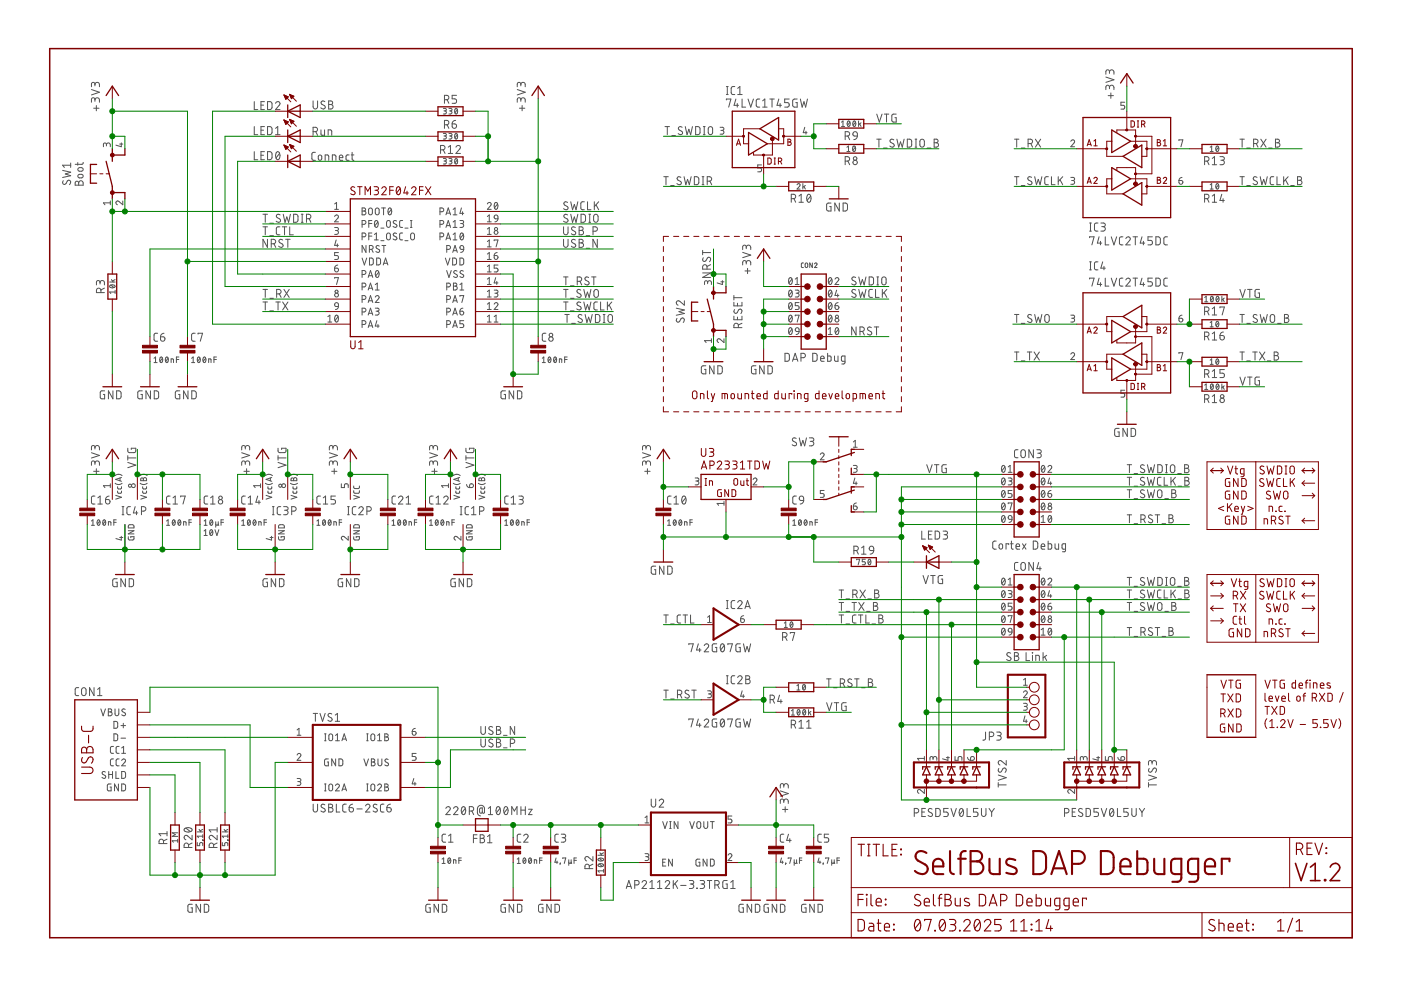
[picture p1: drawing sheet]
<svg xmlns="http://www.w3.org/2000/svg" width="297mm" height="210mm" viewBox="0 0 297 210" stroke-linecap="round" stroke-linejoin="round" font-family="sans-serif">
<g fill="none" stroke="#505050" stroke-width=".21">
<path d="M19.4 19l1.7 .6-1.7 .5M20.1 17.9a.48 .48 0 0 1 .5-.4 .48 .48 0 0 1 .5 .4v.5M20.1 18.2v-.4a.37 .37 0 0 0-.3-.3 .37 .37 0 0 0-.4 .3v.6M109.7 19l1.7 .6-1.7 .5M110.4 17.9a.47 .47 0 0 1 .5-.4 .47 .47 0 0 1 .5 .4v.5M110.4 18.2v-.4a.38 .38 0 0 0-.4-.3 .38 .38 0 0 0-.3 .3v.6M154 18.4h.4M154.2 18.4v1.6M155.8 18.4h-.5l-.3 .3 .1 1.1 .2 .2h.5M156.4 18.7l.5-.3v1.6M234.5 16.3l1.7 .6-1.7 .6M235.2 18.5a.48 .48 0 0 1 .5-.4 .48 .48 0 0 1 .5 .4v.5"/>
<path d="M235.2 18.8v-.4a.38 .38 0 0 0-.4-.3 .38 .38 0 0 0-.3 .3v.6M235.2 15.3a.48 .48 0 0 1 .5-.5 .48 .48 0 0 1 .5 .5v.4M235.2 15.6v-.4a.38 .38 0 0 0-.4-.4 .38 .38 0 0 0-.3 .4v.5M235.5 19.7v1.1M13.3 36.1l1.7 .4-1.2 .4 1.2 .4-1.7 .3M13.4 38.3l-.1 .6 .4 .2 .3-.2 .3-.5a.42 .42 0 0 1 .6 0 .42 .42 0 0 1 0 .6l-.2 .2M15 35h-1.7l.4 .5M15 34.6v.9M16 38.5l.4-.1 .3 .4a.48 .48 0 0 1 .5-.5 .48 .48 0 0 1 .4 .5v.5h-1.7zM16.5 34.5v.5M16.6 37.1l.7-.1a.38 .38 0 0 1 .3 .3 .38 .38 0 0 1-.3 .4l-.7-.1-.1-.3zM16.6 35.7l.7-.2a.38 .38 0 0 1 .3 .4 .38 .38 0 0 1-.3 .4l-.7-.1-.1-.3z"/>
<path d="M16.7 38.8v.5M17.6 34.5l-.1 .3h-1.6M19.9 22.9h1.1M20.1 21.2a.48 .48 0 0 1 .5-.5 .48 .48 0 0 1 .5 .5v.5M20.1 21.5v-.4a.37 .37 0 0 0-.3-.4 .37 .37 0 0 0-.4 .4v.6M20.4 22.4v1.1M22.6 30.7a.41 .41 0 0 1 .4-.4 .41 .41 0 0 1 .4 .4v.4M22.6 30.9l-.1-.4-.3-.2-.3 .2v.6M25.4 30.5h.6M25.7 30.3v.8l-1.1-.3M53.9 21.5v1.7h.8M53.9 26.8v1.8h.8"/>
<path d="M53.9 32.2v1.7h.8M55.3 27.6h.6M55.3 32.9h.6M55.3 22.3h.6M56.1 26.8h-.8v1.8h.8M56.1 21.5h-.8v1.7h.8M56.1 32.2h-.8v1.7h.8M56.7 26.8l.7 .1 .2 .2 .1 1-.3 .4-.7 .1zM56.7 32.2h.7l.2 .2 .1 1-.3 .4-.7 .1zM56.7 21.5l.7 .1 .2 .2 .1 1-.3 .4h-.7zM58.4 21.9a.46 .46 0 0 1 .7-.3 .46 .46 0 0 1 .1 .7l-.8 .9h1M58.4 28.6h1"/>
<path d="M58.4 27.2l.5-.4v1.8M58.6 32.3l.3-.1a1 1 0 0 1 0 1.7 1.1 1.1 0 0 1-.3-1.6zM59.3 32.5l-.8 1M66.4 27.9h.5a.47 .47 0 0 0 .4-.4 .47 .47 0 0 0-.4-.5h-.5v1.7M66.4 21.4v1.2a.48 .48 0 0 0 .5 .5 .48 .48 0 0 0 .4-.5v-1.2M66.9 32.3h-.5l-.3 .4v1.1l.3 .2h.5M67 27.9l.3 .8M67.6 33l.2-.1 .3 .1 .1 .6a.37 .37 0 0 1-.4 .4 .37 .37 0 0 1-.3-.4zM68.1 27.5v1l.2 .2h.5v-1.2M68.9 21.5a.43 .43 0 0 0-.7 0 .43 .43 0 0 0 .1 .6l.5 .3a.39 .39 0 0 1 .1 .5 .39 .39 0 0 1-.5 .2l-.4-.2M68.9 34v-1.1l.8 .1v1M69.6 28.7v-1.2l.7 .2v1"/>
<path d="M69.7 21.4h.4a.38 .38 0 0 1 .4 .4 .38 .38 0 0 1-.4 .4 .48 .48 0 0 1 .5 .4 .48 .48 0 0 1-.5 .5h-.4zM69.7 22.2h.4M70.5 34v-1.1l.7 .1v1M71.9 33.4h.8a.39 .39 0 0 0-.3-.5 .39 .39 0 0 0-.5 .3l.1 .7 .7 .1M74 32.9h-.5l-.1 .2v.8l.6 .1M74.5 32.9h.5M74.7 32.3v1.5l.3 .2M93.4 31.8h.5a.47 .47 0 0 0 .5-.5 .47 .47 0 0 0-.5-.5h-.5v1.7M94 31.8l.4 .7M94 23h.4l.2 .2-.1 .3h-.4M94 28.3h.4l.2 .2-.1 .3h-.4M94 33.6h.5l.1 .2-.1 .3h-.4"/>
<path d="M94.2 21.1h.5a.47 .47 0 0 0 .5-.4 .47 .47 0 0 0-.5-.5h-.5v1.7M94.2 26.5h.5a.47 .47 0 0 0 .5-.5 .47 .47 0 0 0-.5-.5h-.5v1.7M94.3 23.5l.3 .1v.3l-.1 .2-.5 .1M94.3 28.8l.3 .2v.2l-.1 .2-.5 .1M94.3 34.1l.3 .2v.2l-.1 .3h-.5M94.8 21.1l.4 .8M94.8 26.5l.4 .7M95 31.2l.5-.4v1.7M95 32.5h1M95.2 23h.4l.2 .2-.1 .3h-.4M95.2 28.3h.4l.2 .2-.1 .3h-.4M95.2 33.6h.5l.1 .2-.1 .3h-.4"/>
<path d="M95.5 23.5l.3 .1v.3l-.1 .2-.5 .1M95.5 28.8l.3 .2v.2l-.1 .2-.5 .1M95.5 34.1l.3 .2v.2l-.1 .3h-.5M95.9 26.3h.5a.47 .47 0 0 1 .4 .5 .47 .47 0 0 1-.5 .4 .47 .47 0 0 1-.4-.4zM96.5 23.1l.1-.1a.6 .6 0 0 1 .4 .6 .6 .6 0 0 1-.4 .6l-.2-.6zM96.5 28.4l.1-.1a.6 .6 0 0 1 .4 .6 .6 .6 0 0 1-.4 .6l-.2-.6zM96.5 33.7l.1-.1a.58 .58 0 0 1 .4 .6 .58 .58 0 0 1-.4 .6l-.2-.6zM96.6 25.5l-.4 .2-.3 .6M96.7 31.2a.46 .46 0 0 1 .6-.3 .46 .46 0 0 1 .2 .7l-.8 .9h.9M96.8 20.2h-.9v.8h.5a.49 .49 0 0 1 .4 .4 .49 .49 0 0 1-.4 .5h-.5M97 23.3l-.5 .6M97 28.6l-.5 .6"/>
<path d="M97 33.9l-.5 .6M110.1 22.9h1.2M110.4 21.2a.47 .47 0 0 1 .5-.5 .47 .47 0 0 1 .5 .5v.5M110.4 21.5v-.4a.38 .38 0 0 0-.4-.4 .38 .38 0 0 0-.3 .4v.6M110.7 22.4v1.1M140.7 37.5h1M141 26.8h.9M141.2 37.5v1.7M141.5 26.8v1.8M142.2 39.3h.7M142.5 28.7h.7M144.4 37.6l-.6-.1-.2 .3 .1 .4 .6 .3a.42 .42 0 0 1 0 .6 .42 .42 0 0 1-.6 0l-.2-.2"/>
<path d="M144.6 27a.43 .43 0 0 0-.6-.1 .43 .43 0 0 0 0 .7l.5 .2a.39 .39 0 0 1 .2 .6 .39 .39 0 0 1-.6 .1l-.3-.2M145 37.5l.4 1.7 .4-1.2 .4 1.2 .3-1.7M145.3 26.8l.4 1.8 .3-1.2 .4 1.2 .4-1.8M147.2 37.5h.7l.2 .3 .1 .9-.3 .4-.7 .1zM147.5 26.8l.6 .1 .3 .2v1.2l-.3 .2-.6 .1zM148.9 37.5h.3M148.9 39.2h.3M149.1 37.5v1.7M149.1 26.8h.4M149.1 28.6h.4M149.3 26.8v1.8M149.9 38.4h.5a.48 .48 0 0 0 .5-.5 .48 .48 0 0 0-.5-.4h-.5v1.7"/>
<path d="M150.3 27l.3-.2 .4 .2 .1 1.1a.47 .47 0 0 1-.5 .5 .47 .47 0 0 1-.4-.5zM150.5 38.4l.4 .8M152.7 27h.6l.2 .2-.2 .4h-.5M153.1 27.6a.4 .4 0 0 1 .4 .4 .4 .4 0 0 1-.4 .4h-.4M154 21.2v-.2h1l-.5 1.7M154 20h.4M156 21l-.4 1.3h1M156.3 21.9v.8M156.4 20h1M157.3 21v1.7h.8M158.6 21l.6 1.7 .5-1.7M161.1 21h-.5l-.3 .4 .1 1.1 .3 .2h.4"/>
<path d="M161.5 35h-.8v.6h.4a.42 .42 0 0 1 .4 .4 .42 .42 0 0 1-.4 .4h-.4M161.7 22.7h.9M161.7 21.4l.5-.4v1.7M163.2 21h1M163.7 21v1.7M165.1 21l-.4 1.3h1M165.4 21.9v.8M167.3 21h-.9v.8h.5a.49 .49 0 0 1 .4 .4 .49 .49 0 0 1-.4 .5h-.5M169 39.2a.32 .32 0 0 1 .5-.3 .32 .32 0 0 1 0 .6l-.5 .6h.6M169 21h-.6l-.3 .2v1.1l.2 .4h.7v-.9h-.3M169.7 21l.4 1.7 .4-1.1 .3 1.1 .4-1.7M170.2 38.9v1.2"/>
<path d="M170.5 39.5l.3 .6M170.6 27l-.3 1.1h.8M170.8 39.3l-.6 .4M170.9 27.8v.6M178.4 25.9l.3-.2v1.1M178.4 26.8h.7M179.2 34.2h.5a.48 .48 0 0 0 .4-.5 .48 .48 0 0 0-.4-.5h-.5v1.7M179.2 28.9h.5a.47 .47 0 0 0 .4-.5 .47 .47 0 0 0-.4-.5h-.5v1.7M179.6 31.2l.3-.2v1.1M179.6 32.1h.6M179.7 25.7h.1a.58 .58 0 0 1 .5 .5 .58 .58 0 0 1-.5 .6l-.2-.6zM179.8 34.2l.3 .7"/>
<path d="M179.8 28.9l.3 .7M180.2 25.9l-.5 .7M180.9 31h.1a.58 .58 0 0 1 .4 .5 .58 .58 0 0 1-.4 .6l-.2-.6zM181 25.7a.58 .58 0 0 1 .5 .5 .58 .58 0 0 1-.5 .6l-.2-.6zM181 28l.3-.1 .3 .1 .2 .9-.9-.2-.1-.3zM181.3 31.2l-.5 .7M181.4 25.9l-.5 .7M181.8 28.9l-.3 .6-.5 .1M182 25.7v1.1M182.3 26.3l.3 .5M182.6 26l-.6 .4M185.9 29.5h.9"/>
<path d="M185.9 24.2l.5 1.7 .6-1.7M186.4 29.5v1.7M187.3 31.4h.8M187.5 24.2h.9M188 24.2v1.7M189.5 29.7l-.6-.2-.2 .4 .1 .2 .6 .4a.42 .42 0 0 1 .1 .6 .42 .42 0 0 1-.7 0l-.1-.1M190 24.2h-.7l-.2 .2v1.3l.2 .2h.7v-.9h-.3M190.2 29.5l.3 1.7 .4-1.1 .4 1.1 .4-1.7M192.4 29.5h.6l.3 .3v1.1l-.3 .3h-.6zM194 29.5h.4M194 31.2h.4M194.2 29.5v1.7"/>
<path d="M195.2 29.6l.3-.1 .3 .1 .2 1.1a.48 .48 0 0 1-.5 .5 .48 .48 0 0 1-.5-.5zM196.6 31.4h.8M198.1 29.5h.4a.38 .38 0 0 1 .4 .4 .38 .38 0 0 1-.4 .4 .47 .47 0 0 1 .5 .4 .47 .47 0 0 1-.5 .5h-.4zM198.1 30.3h.4M215.1 37.5h.9M215.1 29.5h.9M215.6 29.5v1.7M215.6 37.5v1.7M216.5 39.3h.8M216.5 31.4h.8M218 30.4h.5a.47 .47 0 0 0 .4-.4 .47 .47 0 0 0-.4-.5h-.5v1.7M218.5 30.4l.4 .8"/>
<path d="M218.7 37.6l-.6-.1-.2 .3 .1 .3 .6 .4a.42 .42 0 0 1 .1 .6 .42 .42 0 0 1-.7 0l-.1-.2M219.4 37.5l.4 1.7 .3-1.2 .4 1.2 .4-1.7M219.5 29.5l1.1 1.7M220.6 29.5l-1.1 1.7M222.3 37.5h-.6l-.2 .3v1.1l.2 .2 .6 .1M222.9 37.5v1.7h.8M224.4 37.5v1.7M224.7 38.1l.6 1.1M225.3 37.5l-.9 1M227 30a.4 .4 0 0 1 .6-.3 .4 .4 0 0 1 .1 .6l-.7 .8h.8M227 37.6l.7 .1 .1 .2-.1 .3-.5 .1M227.4 38.3a.4 .4 0 0 1 .4 .4 .4 .4 0 0 1-.4 .4h-.4"/>
<path d="M234.9 20.3h1.2M238.5 21.7h-.8v.6h.4a.41 .41 0 0 1 .4 .4 .41 .41 0 0 1-.4 .4h-.4M250 38.3h.4a.41 .41 0 0 1 .4 .4 .41 .41 0 0 1-.5 .4 .41 .41 0 0 1-.3-.4zM250 29.8v-.1h.8l-.4 1.4M250.6 37.6l-.5 .3-.1 .4M255.4 34.2h.5a.48 .48 0 0 0 .4-.5 .48 .48 0 0 0-.4-.5h-.5v1.7M256 34.2l.3 .7M256.6 32.1h.6M256.6 31.2l.3-.2v1.1M256.6 39.2l.3-.3v1.2M257 33.6l.5-.4v1.7M257 34.9h1"/>
<path d="M257.9 31h.1a.58 .58 0 0 1 .4 .5 .58 .58 0 0 1-.4 .6l-.2-.6zM257.9 39l.1-.1a.58 .58 0 0 1 .4 .6 .58 .58 0 0 1-.4 .6l-.2-.6zM258.4 31.2l-.6 .7M258.4 39.2l-.6 .6M258.7 33.2h.5a.38 .38 0 0 1 .4 .4 .38 .38 0 0 1-.4 .4h-.4M259.1 34a.48 .48 0 0 1 .5 .4 .48 .48 0 0 1-.5 .5h-.4M262.9 37.5h.9M262.9 29.5h.9M263.4 29.5v1.7M263.4 37.5v1.7M264.4 39.3h.7M264.4 31.4h.7"/>
<path d="M265.8 30.4h.5a.47 .47 0 0 0 .4-.4 .47 .47 0 0 0-.4-.5h-.5v1.7M266.3 30.4l.4 .8M266.5 37.6l-.6-.1-.2 .3 .1 .3 .6 .4a.42 .42 0 0 1 .1 .6 .42 .42 0 0 1-.7 0l-.1-.2M267.2 37.5l.3 1.7 .4-1.2 .4 1.2 .4-1.7M267.3 29.5l1.1 1.7M268.4 29.5l-1.1 1.7M269 31.4h.7M270.1 37.5h-.6l-.2 .3 .1 1.3 .7 .1M270.4 29.5h.5a.38 .38 0 0 1 .4 .4 .38 .38 0 0 1-.4 .4 .47 .47 0 0 1 .5 .4 .47 .47 0 0 1-.5 .5h-.5zM270.4 30.3h.5M270.7 37.5v1.7h.8M272.2 37.5v1.7"/>
<path d="M272.5 38.1l.6 1.1M273.1 37.5l-.9 1M273.7 39.3h.7M275.1 37.5h.5a.38 .38 0 0 1 .3 .3 .38 .38 0 0 1-.3 .4 .47 .47 0 0 1 .5 .5 .47 .47 0 0 1-.5 .5h-.5zM275.1 38.2h.5M21.2 59.9a.47 .47 0 0 1 .5-.4 .47 .47 0 0 1 .4 .4v.5M23.2 59.8h1.2M23.4 43h-1.5l.3 .4M23.4 42.6v.8M23.6 59.3l.4 .5M24.4 59.3l-.5 .3M26 42.6v.8l-.8-.7a.4 .4 0 0 0-.6 .1 .4 .4 0 0 0 .3 .6"/>
<path d="M55.8 48.1h.9M55.8 45.4h.9M56.2 45.4v1.7M56.2 48.1v1.7M56.7 50.7v1.8l-.9-1.8v1.8M57.2 50h.8M57.2 47.3h.8M57.5 51.7h.5a.48 .48 0 0 0 .5-.5 .48 .48 0 0 0-.5-.5h-.5v1.8M58.1 51.7l.4 .8M59.4 48.1h-.6l-.2 .4v1.1l.2 .2h.6M59.4 45.6a.43 .43 0 0 0-.7-.1 .43 .43 0 0 0 .1 .6l.5 .3a.43 .43 0 0 1 .1 .7 .43 .43 0 0 1-.7-.1l-.2-.1M59.8 48.1h1"/>
<path d="M59.9 50.9a.43 .43 0 0 0-.6-.1 .43 .43 0 0 0 0 .7l.5 .2a.39 .39 0 0 1 .2 .6 .39 .39 0 0 1-.6 .1l-.3-.2M60 45.4l.4 1.7 .4-1.1 .4 1.1 .4-1.7M60.3 48.1v1.7M60.6 50.7h.9M61 50.7v1.8M61.4 48.1v1.7h.8M62.3 45.4l.6 .1 .3 .2v1.1l-.3 .3h-.6zM63.9 45.4h.4M63.9 47.1h.4M64.1 45.4v1.7M65 46.4h.4a.48 .48 0 0 0 .5-.5 .48 .48 0 0 0-.5-.5h-.4v1.7M65.6 46.4l.3 .7"/>
<path d="M71 45.9a.4 .4 0 0 1 .5-.3 .4 .4 0 0 1 .1 .6l-.6 .8h.8M71 48.2l.6 .1 .2 .2-.2 .4h-.5M71 56.9h.4a.41 .41 0 0 1 .4 .4 .41 .41 0 0 1-.5 .4 .41 .41 0 0 1-.3-.4zM71 43.2l.4-.3v1.5M71 44.4h.8M71 59v-.1h.8l-.4 1.4M71.3 50.9l-.3 1.1h.8M71.4 48.9a.41 .41 0 0 1 .4 .4 .41 .41 0 0 1-.4 .4h-.4M71.5 51.7v.6M71.6 56.2l-.4 .1-.2 .6M71.8 53.6h-.8v.6h.4a.42 .42 0 0 1 .4 .4 .42 .42 0 0 1-.4 .4h-.4M76.8 44.1l.6 .1 .1 .3-.3 .2a.4 .4 0 0 1 .4 .4 .4 .4 0 0 1-.4 .5h-.4z"/>
<path d="M76.8 47.6h.4a.4 .4 0 0 0 .4-.4 .4 .4 0 0 0-.4-.4h-.4v1.4M76.8 50.2h.4a.4 .4 0 0 0 .4-.4 .4 .4 0 0 0-.4-.4h-.4v1.5M76.8 58.2h.4a.41 .41 0 0 0 .4-.4 .41 .41 0 0 0-.4-.4h-.4v1.4M76.8 44.7h.4M76.8 54.7l.5 1.5 .4-1.5M77.6 52v1.5l-.8-1.5v1.5M78.1 58.8l.4-1.4 .5 1.4M78.2 47.4h.6M78.2 50.1h.6M78.2 58.5h.7M78.3 44.2l.2-.1 .4 .2 .1 .8a.4 .4 0 0 1-.5 .5 .4 .4 0 0 1-.4-.5zM78.3 52.9h.4a.41 .41 0 0 0 .4-.4 .41 .41 0 0 0-.4-.5h-.4v1.5"/>
<path d="M78.3 54.7h.6l.2 .3v.9l-.2 .2-.6 .1zM78.8 52.9l.3 .6M78.8 46.8h-.6v1.4M78.8 49.4h-.6v1.5M79.4 49.7l.4-.3v1.5M79.4 50.9h.8M79.6 46.8h.2a.86 .86 0 0 1 0 1.4 .93 .93 0 0 1-.2-1.4zM79.7 44.2l.3-.1 .3 .1 .1 .9a.41 .41 0 0 1-.4 .5 .41 .41 0 0 1-.4-.5zM79.8 57.5l.1-.1a.78 .78 0 0 1 .5 .7 .78 .78 0 0 1-.4 .7 .9 .9 0 0 1-.2-1.3zM79.9 54.7h.5l.2 .3 .1 .8-.3 .3-.5 .1zM80.1 47.1l-.6 .8M80.3 57.7l-.6 .8"/>
<path d="M80.4 52.2a.37 .37 0 0 0-.5-.1 .37 .37 0 0 0-.1 .5l.5 .3a.34 .34 0 0 1 .1 .5 .34 .34 0 0 1-.4 .1l-.3-.2M80.8 48.4h.6M80.8 51h.6M80.9 44.1h.8M81 52h.8M81.3 56.2l.4-1.5 .5 1.5M81.3 44.1v1.5M81.4 52v1.5M81.4 55.8h.7M82.1 46.9h.6l.1 .9a.4 .4 0 0 1-.4 .4 .4 .4 0 0 1-.4-.4zM82.1 49.5l.3-.1 .3 .1 .1 1a.4 .4 0 0 1-.4 .4 .4 .4 0 0 1-.4-.4zM82.4 44.2l.1-.1a.78 .78 0 0 1 .6 .7 .78 .78 0 0 1-.4 .8 .91 .91 0 0 1-.3-1.4z"/>
<path d="M83 44.4l-.7 .8M84.1 46.9a.37 .37 0 0 0-.5-.1 .37 .37 0 0 0-.1 .5l.5 .3a.37 .37 0 0 1 0 .6 .37 .37 0 0 1-.5-.1l-.2-.1M84.1 49.5a.37 .37 0 0 0-.6 0 .37 .37 0 0 0 0 .5l.5 .2a.4 .4 0 0 1-.1 .7 .4 .4 0 0 1-.6-.2M85.4 46.8h-.5l-.2 .3 .1 .9 .6 .2M85.4 49.4h-.5l-.2 .3 .1 1 .1 .1 .5 .1M85.9 48.4h.6M85.9 51h.6M87 46.8h.4M87 48.2h.4M87.2 49.5l.3-.1 .3 .1 .1 1a.41 .41 0 0 1-.4 .4 .41 .41 0 0 1-.4-.4zM87.2 46.8v1.4M93.3 50.2h.4a.4 .4 0 0 0 .4-.4 .4 .4 0 0 0-.4-.4h-.4v1.5"/>
<path d="M93.3 47.6h.4a.4 .4 0 0 0 .4-.4 .4 .4 0 0 0-.4-.4h-.4v1.4M93.3 44.9h.4a.4 .4 0 0 0 .4-.4 .4 .4 0 0 0-.4-.4h-.4v1.5M94.4 54.7l.5 1.5 .5-1.5M94.6 50.9l.4-1.5 .5 1.5M94.6 48.2l.4-1.4 .5 1.4M94.6 45.6l.4-1.5 .5 1.5M94.7 50.5h.7M94.7 47.8h.7M94.7 45.2h.7M94.7 57.4l.5 1.4 .5-1.4M94.7 52.9h.4a.41 .41 0 0 0 .4-.4 .41 .41 0 0 0-.4-.5h-.4v1.5M96 54.7h.5l.3 .3v.8l-.3 .3-.5 .1z"/>
<path d="M96 53.5l.5-1.5 .5 1.5M96.1 45.6h.8M96.1 48.2h.8M96.1 50.9h.8M96.1 49.7l.4-.3v1.5M96.1 44.4l.4-.3v1.5M96.1 47.1l.4-.3v1.4M96.1 53.1h.7M96.9 57.5a.37 .37 0 0 0-.5-.1 .37 .37 0 0 0-.1 .5l.5 .3a.37 .37 0 0 1 .1 .6 .37 .37 0 0 1-.6-.1l-.1-.1M97.5 54.7h.6l.2 .3v.8l-.2 .3-.6 .1zM97.5 46.8h.6l.2 .2-.2 .4h-.4M97.6 52.2l.3-.2 .3 .2 .1 .7-.7-.1z"/>
<path d="M97.7 49.5l.1-.1a.74 .74 0 0 1 .5 .7 .74 .74 0 0 1-.5 .7l-.3-.4zM97.8 44.1l-.3 1.1h.8M97.9 47.4a.41 .41 0 0 1 .4 .4 .41 .41 0 0 1-.4 .4h-.4M98.1 44.9v.7M98.2 57.5a.37 .37 0 0 0-.5-.1 .37 .37 0 0 0-.1 .5l.6 .4a.4 .4 0 0 1-.1 .6 .4 .4 0 0 1-.6-.3M98.2 49.7l-.6 .8M98.3 52.9l-.3 .5-.3 .1M103.3 43.2a.41 .41 0 0 1 .6-.3 .41 .41 0 0 1 .1 .7l-.7 .8h.8M103.3 47h.8M103.3 49.7h.8M103.3 55h.8M103.3 45.9l.4-.3v1.4"/>
<path d="M103.3 48.6l.4-.4v1.5M103.3 51.2l.4-.3v1.4M103.3 53.9l.4-.3v1.4M103.3 56.5l.4-.3v1.5M103.3 59.2l.4-.3v1.4M103.3 57.7h.8M103.3 52.3h.8M104.8 54.2h.5a.4 .4 0 0 1 .3 .4 .4 .4 0 0 1-.4 .4 .4 .4 0 0 1-.4-.4zM104.8 51.1v-.2h.8l-.4 1.4M104.9 45.7l.3-.1 .3 .1 .1 .7-.7-.1zM104.9 43l.3-.1a.79 .79 0 0 1 .4 .8 .79 .79 0 0 1-.5 .7l-.3-.5zM105.1 58.9l-.3 1.1h.8"/>
<path d="M105.3 59.7v.6M105.4 53.6l-.5 .2-.1 .4M105.5 43.2l-.7 .9M105.6 56.2h-.8v.7h.5a.41 .41 0 0 1 .3 .4 .41 .41 0 0 1-.3 .4h-.5M105.6 46.4l-.1 .4-.6 .2M119.5 50.7v1.3a.48 .48 0 0 0 .5 .5 .48 .48 0 0 0 .4-.5v-1.3M119.5 48.1v1.2a.48 .48 0 0 0 .5 .5 .48 .48 0 0 0 .4-.5v-1.2M119.5 58.7h.9M120 58.7v1.7M120.3 45.6l-.4-.2-.4 .4 .2 .3 .5 .3a.39 .39 0 0 1 .2 .6 .39 .39 0 0 1-.6 .1l-.3-.2M120.3 42.9l-.5-.1-.3 .4 .2 .3 .5 .3a.39 .39 0 0 1 .2 .5 .39 .39 0 0 1-.6 .1l-.3-.2M121 45.4l.4 1.7 .4-1.1 .3 1.1 .4-1.7"/>
<path d="M121 42.8l.4 1.7 .4-1.2 .3 1.2 .4-1.7M122 50.9a.43 .43 0 0 0-.7-.1 .43 .43 0 0 0 .1 .7l.5 .2a.39 .39 0 0 1 .1 .6 .39 .39 0 0 1-.5 .1l-.4-.2M122 48.2a.43 .43 0 0 0-.6-.1 .43 .43 0 0 0-.1 .6l.6 .4a.39 .39 0 0 1 .1 .5 .39 .39 0 0 1-.5 .2l-.4-.2M122.4 59.6h.5a.47 .47 0 0 0 .4-.4 .47 .47 0 0 0-.4-.5h-.5v1.7M122.8 50.7h.5a.38 .38 0 0 1 .3 .4 .38 .38 0 0 1-.3 .4 .48 .48 0 0 1 .4 .5 .48 .48 0 0 1-.4 .5h-.5zM122.8 48.1h.5a.38 .38 0 0 1 .3 .4 .38 .38 0 0 1-.3 .4 .47 .47 0 0 1 .4 .4 .47 .47 0 0 1-.4 .5h-.5zM122.8 51.5h.5M122.8 48.9h.5M123 59.6l.3 .8M123.2 45.4l.6 .1 .3 .2v1l-.3 .4h-.6zM123.9 42.8h-.5l-.3 .4 .1 1 .2 .2 .5 .1M124.3 52.6h.7"/>
<path d="M124.3 50h.7M124.6 42.8v1.7h.7M124.8 58.8l-.6-.1-.2 .4 .1 .2 .6 .4a.43 .43 0 0 1 .1 .6 .43 .43 0 0 1-.7 0l-.1-.1M124.8 45.4h.4M124.8 47.1h.4M125 45.4v1.7M125.4 58.7h1M125.7 49h.5a.47 .47 0 0 0 .5-.4 .47 .47 0 0 0-.5-.5h-.5v1.7M125.9 58.7v1.7M126 45.6l.3-.2 .4 .2 .1 1.1a.48 .48 0 0 1-.5 .4 .48 .48 0 0 1-.4-.4zM126 42.8v1.7M126.4 43.4l.5 1.1"/>
<path d="M126.6 50.7v1.8l-.9-1.8v1.8M126.9 42.8l-.9 1M149 53.6h1.7M149 57.9h1.7l-1.7 .9h1.7M149 53.1v.9M149.1 54.7l-.1 .5 .4 .2 .3-.1 .3-.6a.39 .39 0 0 1 .5-.1 .39 .39 0 0 1 .1 .5l-.2 .4M149.9 57.1v-.5a.47 .47 0 0 0-.5-.5 .47 .47 0 0 0-.4 .5v.5h1.7M150 59.9a.4 .4 0 0 1 .4-.4 .4 .4 0 0 1 .4 .4v.4M150.7 56.1l-.8 .4M152.8 59.8h.7M153.2 59.5v.8l-1.2-.3M157.5 53.5l1.7 .6-1.7 .5"/>
<path d="M157.9 57.4h1.2M158.2 55.7a.48 .48 0 0 1 .5-.5 .48 .48 0 0 1 .5 .5v.5M158.2 56v-.4a.38 .38 0 0 0-.4-.4 .38 .38 0 0 0-.3 .4v.6M158.2 52.5a.48 .48 0 0 1 .5-.5 .48 .48 0 0 1 .5 .5v.4M158.2 52.7v-.4a.38 .38 0 0 0-.4-.3 .38 .38 0 0 0-.3 .3v.6M158.5 56.9v1.1M167.4 58.9h.2a.86 .86 0 0 1 0 1.4 .93 .93 0 0 1-.2-1.4zM167.8 42.1h.4a.47 .47 0 0 0 .5-.4 .47 .47 0 0 0-.5-.5h-.4v1.7M167.9 59.2l-.6 .8M168.3 42.1l.4 .8M168.6 59.2l.4-.3v1.4M169.4 41.6l.5-.4v1.7"/>
<path d="M169.4 42.9h.9M170.3 55.8h-.3l-.1 .2v.6l.4 .1M170.7 55.9l.2-.1 .3 .1 .1 .6-.3 .2-.3-.1zM171.2 41.3l.3-.1a1 1 0 0 1 0 1.7 1.09 1.09 0 0 1-.3-1.6zM171.9 41.6l-.8 .9M172.2 55.8v.9l-.5-.9v.9M172.7 56a.27 .27 0 0 1 .4-.2 .27 .27 0 0 1 0 .4l-.4 .5h.5M175.8 58.9h.2a.86 .86 0 0 1 0 1.4 .91 .91 0 0 1-.2-1.4zM176.2 43.1h-.7l-.2 .2 .1 1.3 .8 .1v-.9h-.3M176.3 59.2l-.6 .8M177 59.2a.4 .4 0 0 1 .6-.3 .4 .4 0 0 1 .1 .6l-.7 .8h.9M177.9 43.1v1.6l-.9-1.6v1.6"/>
<path d="M178.8 43.1h.6l.2 .2 .1 1-.3 .4h-.6zM181.4 58.8a.43 .43 0 0 0-.6 0 .43 .43 0 0 0 0 .6l.5 .3a.43 .43 0 0 1 .1 .6 .43 .43 0 0 1-.7 0l-.1-.1M182.1 58.7l.4 1.7 .3-1.1 .4 1.1 .4-1.7M184.3 58.7h.6l.3 .3v1.1l-.3 .3h-.6zM185.9 58.7h.4M186.1 58.7v1.7M187.1 58.8l.3-.1 .3 .1 .2 1.1a.47 .47 0 0 1-.5 .5 .47 .47 0 0 1-.5-.5zM231 50.4v-.2h1l-.5 1.7M231 59.2v-.2h1l-.5 1.7M231 49h.4M231 47.3h.4M231 57.2h.4"/>
<path d="M231 55.5h.4M231.2 47.3v1.7M231.2 55.5v1.7M232.8 47.3l-.6 .1-.1 .3v1.1l.3 .2h.4M232.8 55.5h-.5l-.2 .4v1.1l.2 .2h.5M233 50.2l-.3 1.3h.9M233 59l-.3 1.3h.9M233.3 51.2v.7M233.3 59.9v.8M233.4 47.3h.6a.38 .38 0 0 1 .4 .4 .38 .38 0 0 1-.4 .3h-.4M233.8 55.5l-.4 1.4h1M233.9 48a.48 .48 0 0 1 .5 .5 .48 .48 0 0 1-.5 .5h-.5"/>
<path d="M234.1 56.5v.7M234.3 50.2v1.7h.8M234.3 59v1.7h.8M235.6 50.2l.6 1.7 .5-1.7M235.6 59l.6 1.7 .5-1.7M238.1 50.2l-.7 .1-.1 .3 .1 1.1 .2 .2h.5M238.1 59l-.7 .1-.1 .3 .1 1 .2 .2 .5 .1M238.7 50.6a.46 .46 0 0 1 .7-.4 .46 .46 0 0 1 .1 .8l-.8 .9h.9M238.7 59.4a.46 .46 0 0 1 .7-.4 .46 .46 0 0 1 .1 .7l-.8 1h.9M240.2 50.2h1M240.2 59h1M240.7 50.2v1.7"/>
<path d="M240.7 59v1.7M242.1 50.2l-.4 1.3h1M242.1 59l-.4 1.3h1M242.4 51.2v.7M242.4 59.9v.8M244.3 50.2h-.9v.8h.5a.49 .49 0 0 1 .4 .4 .49 .49 0 0 1-.4 .5h-.5M244.3 59h-.9v.7h.5a.47 .47 0 0 1 .4 .5 .47 .47 0 0 1-.4 .5h-.5M245.1 50.2h.6l.3 .3v.9l-.3 .5h-.6zM245.1 59h.6l.3 .3v.9l-.3 .4-.6 .1zM247.5 50.2h-.5l-.2 .4v1.1l.2 .2h.5M247.5 59h-.5l-.2 .4v1l.2 .2 .5 .1M255.4 42.1h.5a.47 .47 0 0 0 .4-.4 .47 .47 0 0 0-.4-.5h-.5v1.7"/>
<path d="M256 42.1l.3 .8M256.6 40.1h.6M257 42.9h1M257 41.6l.5-.4v1.7M259 41.2l-.3 1.3h.9M259.3 42.1v.8M21.2 60.2v-.4a.38 .38 0 0 0-.4-.3 .38 .38 0 0 0-.4 .3v.6M21.4 62v-.4a.48 .48 0 0 0-.5-.5 .48 .48 0 0 0-.5 .5v.4h1.7M22.1 61.1l-.7 .4M23.3 60.5a.66 .66 0 0 1 1.1 .3 .64 .64 0 0 1-1.1-.2zM23.5 60.5l.7 .5M24.4 61.9h-1.2l.3 .3"/>
<path d="M24.4 61.6v.6M32.7 76.9h.6M32.7 76l.3-.3v1.2M33.4 70.7h-.5l-.2 .3v1.1l.2 .2h.5M34 75.8l.1-.1a.6 .6 0 0 1 .4 .6 .6 .6 0 0 1-.4 .6l-.3-.6zM34 71.4h.6a.47 .47 0 0 1 .4 .5 .47 .47 0 0 1-.5 .4 .47 .47 0 0 1-.5-.4zM34.4 76l-.5 .6M34.8 70.7l-.6 .3-.2 .4M35.2 75.8l.1-.1a.6 .6 0 0 1 .4 .6 .6 .6 0 0 1-.4 .6l-.2-.6zM35.6 76l-.5 .6M36.3 76.9v-.8l.5 .1v.7M37.4 76.2h.5"/>
<path d="M37.9 75.7h-.5v1.2M40.6 76l.4-.3v1.2M40.6 76.9h.7M41.4 70.7h-.5l-.3 .3 .1 1.1 .2 .2h.5M42 75.8l.1-.1a.6 .6 0 0 1 .4 .6 .6 .6 0 0 1-.4 .6l-.3-.6zM42 70.8v-.1h.9l-.4 1.6M42.4 76l-.5 .6M43.2 75.8v-.1a.6 .6 0 0 1 .5 .6 .6 .6 0 0 1-.5 .6l-.2-.6zM43.6 76l-.5 .6M44.2 76.9v-.8l.5 .1v.7M45.4 76.2h.5M45.9 75.7h-.5v1.2"/>
<path d="M55.8 61.4h.9M55.8 64h.9M56.2 61.4v1.7M56.2 64v1.7M57.2 63.2h.8M57.2 65.9h.8M58.5 64h.9M58.7 62.3h.4a.48 .48 0 0 0 .5-.5 .48 .48 0 0 0-.5-.4h-.4v1.7M58.9 64v1.7M59.2 62.3l.4 .8M59.9 64l1.1 1.7M60.2 61.4l1.1 1.7"/>
<path d="M61 64l-1.1 1.7M61.3 61.4l-1.1 1.7M69.5 67.1l.4-.3v1.5M69.5 68.3h.8M71.1 64.3l.3-.1 .2 .1 .2 .7-.8-.1zM71.1 66.9l.3-.1a.86 .86 0 0 1 0 1.5 .91 .91 0 0 1-.3-1.4zM71.7 67.1l-.7 .9M71.8 65l-.3 .5-.4 .1M76.8 60.8h.4a.4 .4 0 0 0 .4-.4 .4 .4 0 0 0-.4-.4h-.4v1.5M76.8 63.5h.4a.4 .4 0 0 0 .4-.4 .4 .4 0 0 0-.4-.4h-.4v1.4M76.8 66.1h.4a.4 .4 0 0 0 .4-.4 .4 .4 0 0 0-.4-.4h-.4v1.5M76.8 68.8h.4a.4 .4 0 0 0 .4-.4 .4 .4 0 0 0-.4-.4h-.4v1.4"/>
<path d="M78.1 61.5l.4-1.5 .5 1.5M78.1 64.1l.4-1.4 .5 1.4M78.1 66.8l.4-1.5 .5 1.5M78.1 69.4l.4-1.4 .5 1.4M78.2 61.1h.7M78.2 63.8h.7M78.2 66.4h.7M78.2 69.1h.7M79.6 63a.41 .41 0 0 1 .5-.3 .41 .41 0 0 1 .2 .6l-.7 .8h.8M79.6 65.3l.6 .1 .2 .2-.2 .4h-.5M79.6 60.3l.4-.3v1.5M79.6 61.5h.8"/>
<path d="M79.9 68l-.3 1.1h.8M80 66a.41 .41 0 0 1 .4 .4 .41 .41 0 0 1-.4 .4h-.4M80.1 68.8v.6M94.7 68.8h.4a.4 .4 0 0 0 .4-.4 .4 .4 0 0 0-.4-.4h-.4v1.4M94.7 66.1h.4a.4 .4 0 0 0 .4-.4 .4 .4 0 0 0-.4-.4h-.4v1.5M94.7 63.5h.4a.4 .4 0 0 0 .4-.4 .4 .4 0 0 0-.4-.4h-.4v1.4M94.7 60.8h.4a.4 .4 0 0 0 .4-.4 .4 .4 0 0 0-.4-.4h-.4v1.5M96 69.4l.5-1.4 .5 1.4M96 66.8l.5-1.5 .5 1.5M96 64.1l.5-1.4 .5 1.4M96.1 63.8h.7M96.1 66.4h.7"/>
<path d="M96.1 69.1h.7M96.1 60l.7 .2v.4l-.3 .1a.41 .41 0 0 1 .4 .4 .41 .41 0 0 1-.4 .4h-.4zM96.1 60.7h.4M97.5 66h.5a.4 .4 0 0 1 .3 .4 .4 .4 0 0 1-.4 .4 .4 .4 0 0 1-.4-.4zM97.5 61.5h.8M97.5 62.8v-.1h.8l-.4 1.4M97.5 60.3l.4-.3v1.5M98.1 65.3l-.3 .1-.3 .6M98.3 68h-.8v.6h.5a.41 .41 0 0 1 .3 .4 .41 .41 0 0 1-.3 .4h-.5M103.3 60.3h.8M103.3 68.3h.8M103.3 67.1l.4-.3v1.5"/>
<path d="M103.3 61.8l.4-.3v1.5M103.3 64.5l.4-.3v1.4M103.3 65.6h.8M103.3 63h.8M104.8 64.5a.39 .39 0 0 1 .5-.3 .39 .39 0 0 1 .2 .6l-.7 .8h.8M104.8 61.5h.6l.2 .3-.2 .3-.5 .1M104.8 68.3h.8M104.8 67.1l.4-.3v1.5M105.2 62.2a.4 .4 0 0 1 .4 .4 .4 .4 0 0 1-.4 .4h-.4M115 76.9h.6M115 76l.3-.3v1.2M115.7 70.7h-.5l-.2 .3v1.1l.2 .2h.5"/>
<path d="M116.3 75.8l.1-.1a.6 .6 0 0 1 .4 .6 .6 .6 0 0 1-.4 .6l-.2-.6zM116.8 76l-.6 .6M117.5 75.8l.1-.1a.6 .6 0 0 1 .4 .6 .6 .6 0 0 1-.4 .6l-.2-.6zM118 76l-.6 .6M118.6 76.9v-.8l.5 .1v.7M119.5 61.4h.9M119.5 64h.9M119.7 76.2h.5M119.8 66.7h.9M120 61.4v1.7M120 64v1.7M120.2 66.7v1.7"/>
<path d="M120.2 75.7h-.5v1.2M120.9 63.2h.8M120.9 65.9h.8M120.9 60.6h.8M121.2 68.6h.8M123.1 64.2a.43 .43 0 0 0-.6-.1 .43 .43 0 0 0 0 .6l.5 .3a.43 .43 0 0 1 .1 .7 .43 .43 0 0 1-.7-.1l-.1-.1M123.1 61.5a.43 .43 0 0 0-.6-.1 .43 .43 0 0 0 0 .7l.5 .3a.43 .43 0 0 1 .1 .6 .43 .43 0 0 1-.7-.1l-.1-.1M123.4 66.8l-.6-.1-.2 .4 .2 .3 .5 .3a.42 .42 0 0 1 0 .6 .42 .42 0 0 1-.6 0l-.2-.2M123.8 64l.4 1.7 .3-1.1 .4 1.1 .4-1.7M123.8 61.4l.4 1.7 .3-1.2 .4 1.2 .4-1.7M124.1 66.7l.3 1.7 .4-1.2 .4 1.2 .4-1.7M126.1 61.5l.3-.1 .3 .1 .2 1.1a.48 .48 0 0 1-.5 .5 .48 .48 0 0 1-.5-.5z"/>
<path d="M126.2 66.7h.7l.2 .3 .1 .9-.3 .4-.7 .1zM126.7 64l-.5 .1-.3 .3v1.1l.3 .2h.5M127.3 64v1.7h.8M127.9 66.7h.4M127.9 68.4h.4M128.1 66.7v1.7M128.8 64v1.7M129.1 66.8l.3-.1 .3 .1 .2 1.1a.48 .48 0 0 1-.5 .5 .48 .48 0 0 1-.5-.5zM129.2 64.7l.5 1M129.7 64l-.9 1.1M143.4 65.3l1.7 .4-1.1 .4 1.1 .4-1.7 .3M143.5 67.5l-.1 .4 .4 .4 .2-.1 .4-.6a.39 .39 0 0 1 .5-.1 .39 .39 0 0 1 .2 .5l-.2 .4"/>
<path d="M145.1 63.8v.9l-1-.8a.46 .46 0 0 0-.7 .1 .46 .46 0 0 0 .4 .7M149.6 77.6h-.5l-.4 .2v1.1l.2 .3 .7 .1v-1h-.2M150 60.2v-.5l-.4-.2-.2 .2v.6M150.8 72.2h-1.4l.3 .4M150.8 71.8v.8M151.4 77.6v1.7l-.9-1.7v1.7M152.2 77.6h.6l.3 .3v.9l-.3 .4-.6 .1zM153.5 71.8v.8l-.8-.7a.4 .4 0 0 0-.7 .2 .4 .4 0 0 0 .4 .5M155.6 62.7v.9M155.6 64.1v.8h1.7v-.8M155.6 67v.8h1.7v-.8M155.6 63.1h1.7"/>
<path d="M155.7 65.6l-.1 .6 .4 .2h.2l.4-.7a.43 .43 0 0 1 .6 0 .43 .43 0 0 1 0 .6l-.1 .2M156.4 64.3v.6M156.4 67.2v.6M156.5 69.5v-.5a.48 .48 0 0 0-.4-.5 .48 .48 0 0 0-.5 .5v.5h1.7M157.3 68.5l-.8 .4M160.3 77.6h-.6l-.4 .2v1.2l.3 .2 .7 .1v-1h-.3M162 77.6v1.7l-.9-1.7v1.7M162.8 77.6h.7l.2 .3v1.1l-.2 .2-.7 .1zM166.4 74.9l.7 .1 .2 .2v1.1l-.2 .3h-.7zM167.4 61.6l.1-.1a.74 .74 0 0 1 .5 .7 .74 .74 0 0 1-.5 .7l-.3-.4zM167.4 64.3l.2-.1a.86 .86 0 0 1 0 1.4 .9 .9 0 0 1-.2-1.3zM167.4 66.9l.2-.1a.79 .79 0 0 1 .4 .8 .79 .79 0 0 1-.5 .7l-.3-.5z"/>
<path d="M167.4 69.6l.1-.1a.78 .78 0 0 1 .5 .7 .78 .78 0 0 1-.4 .7 .9 .9 0 0 1-.2-1.3zM167.9 61.8l-.6 .9M167.9 64.5l-.6 .8M167.9 67.1l-.6 .9M167.9 69.8l-.6 .8M168 76.6l.6-1.7 .6 1.7M168.2 76.2h.8M168.6 61.5h.6l.2 .3-.2 .3-.4 .1M168.6 60.3h.8M168.6 67v-.2h.8l-.4 1.5M168.7 69.6l.3-.1 .3 .1 .1 .7-.7-.1-.1-.3zM169 62.2a.4 .4 0 0 1 .4 .4 .4 .4 0 0 1-.4 .4h-.4"/>
<path d="M169.4 64.2h-.8v.6h.5a.41 .41 0 0 1 .3 .4 .41 .41 0 0 1-.3 .4h-.5M169.4 70.3l-.1 .4-.5 .2M169.8 75.8h.5a.47 .47 0 0 0 .5-.4 .47 .47 0 0 0-.5-.5h-.5v1.7M172.3 74.9l.7 .1 .2 .2v1.1l-.2 .3h-.7zM174 76h.7a.39 .39 0 0 0-.2-.5 .39 .39 0 0 0-.5 .3l.1 .7 .6 .1M175.5 74.9v1.7h.6l.1-1-.2-.1h-.5M175.6 69.8l.4-.3v1.4M175.6 70.9h.8M175.8 61.6l.1-.1a.77 .77 0 0 1 .6 .7 .77 .77 0 0 1-.5 .8 .89 .89 0 0 1-.2-1.4zM175.8 64.3l.2-.1a.86 .86 0 0 1 0 1.4 .88 .88 0 0 1-.2-1.3zM175.8 66.9l.2-.1a.86 .86 0 0 1 0 1.5 .91 .91 0 0 1-.2-1.4zM176.3 61.8l-.6 .9"/>
<path d="M176.3 64.5l-.6 .8M176.3 67.1l-.6 .9M176.9 75.5l.1 .9 .2 .2h.5v-1.1M177 64.8h.5a.41 .41 0 0 1 .4 .5 .41 .41 0 0 1-.5 .3 .41 .41 0 0 1-.4-.4zM177.2 69.6l.1-.1a.78 .78 0 0 1 .6 .7 .78 .78 0 0 1-.4 .7 .9 .9 0 0 1-.3-1.3zM177.4 61.5l-.4 1.2h.9M177.6 62.3v.7M177.7 64.2l-.4 .1-.3 .5M177.8 69.8l-.7 .8M179.2 76.6h-.6l-.2-.2 .1-.9h.7l-.1 1.5-.6 .2M181.4 61.5a.43 .43 0 0 0-.6-.1 .43 .43 0 0 0 0 .7l.5 .3a.39 .39 0 0 1 .2 .5 .39 .39 0 0 1-.6 .1l-.3-.2M181.5 69.3v1.7l-.9-1.7v1.7"/>
<path d="M182.1 61.4l.4 1.7 .3-1.2 .4 1.2 .4-1.7M182.3 70.3h.5a.48 .48 0 0 0 .5-.5 .48 .48 0 0 0-.5-.5h-.5v1.7M182.9 70.3l.4 .7M184.7 69.5a.43 .43 0 0 0-.6-.1 .43 .43 0 0 0 0 .6l.5 .3a.43 .43 0 0 1 .1 .7 .43 .43 0 0 1-.6-.1l-.2-.1M185 61.4h-.6l-.2 .3v1.1l.2 .2 .6 .1M185.4 69.3h.9M185.6 61.4v1.7h.8M185.8 69.3v1.7M185.9 60.4h.4M187.1 61.4v1.7M187.5 62l.5 1.1M188 61.4l-.9 1"/>
<path d="M215.1 74.6h.9M215.1 66.7h.9M215.6 66.7v1.7M215.6 74.6v1.7M216.5 76.5h.8M216.5 68.6h.8M217.8 74.6h1M218.3 74.6v1.7M218.7 66.8l-.6-.1-.2 .4 .1 .2 .6 .4a.42 .42 0 0 1 .1 .6 .42 .42 0 0 1-.7 0l-.1-.2M219.2 74.6l1.2 1.7M219.4 66.7l.4 1.7 .3-1.2 .4 1.2 .4-1.7M220.4 74.6l-1.2 1.7"/>
<path d="M221.7 66.8l.3-.1 .3 .1 .2 1.1a.48 .48 0 0 1-.5 .5 .48 .48 0 0 1-.5-.5zM227 75.1a.41 .41 0 0 1 .6-.3 .41 .41 0 0 1 .1 .6l-.7 .8h.8M227 66.8h.7l.1 .3-.1 .3-.5 .1M227.4 67.5a.4 .4 0 0 1 .4 .4 .4 .4 0 0 1-.4 .4h-.4M250 67.5h.4a.41 .41 0 0 1 .4 .4 .41 .41 0 0 1-.5 .4 .41 .41 0 0 1-.3-.4zM250 75v-.2h.8l-.4 1.4M250.6 66.8l-.5 .3-.1 .4M255.4 79.3h.5a.47 .47 0 0 0 .4-.5 .47 .47 0 0 0-.4-.4h-.5v1.7M255.4 71.3h.5a.47 .47 0 0 0 .4-.4 .47 .47 0 0 0-.4-.5h-.5v1.7M255.4 66h.5a.47 .47 0 0 0 .4-.4 .47 .47 0 0 0-.4-.5h-.5v1.7M255.4 63.1l.3-.3v1.2M255.4 64h.7"/>
<path d="M256 79.3l.3 .8M256 71.3l.3 .8M256 66l.3 .8M256.6 68.4l.3-.3v1.2M256.6 76.4l.3-.3v1.2M256.6 77.3h.6M256.6 69.3h.6M256.8 62.9v-.1a.58 .58 0 0 1 .5 .6 .58 .58 0 0 1-.5 .6l-.2-.6zM257 66.8h1M257 65.5l.5-.4v1.7M257 70.8l.5-.4v1.7M257 78.7l.5-.3v1.7"/>
<path d="M257 72.1h1M257.2 63.1l-.5 .6M257.9 76.2l.1-.1a.58 .58 0 0 1 .4 .6 .58 .58 0 0 1-.4 .5l-.2-.5zM257.9 68.2h.1a.58 .58 0 0 1 .4 .5 .58 .58 0 0 1-.4 .6l-.2-.6zM258 62.9v-.1a.58 .58 0 0 1 .5 .6 .58 .58 0 0 1-.5 .6l-.2-.6zM258.4 76.4l-.6 .6M258.4 68.4l-.6 .6M258.4 63.1l-.5 .6M258.7 71.1h.5a.48 .48 0 0 1 .4 .6 .48 .48 0 0 1-.5 .4 .48 .48 0 0 1-.4-.5zM258.7 65.3v-.2h.9l-.5 1.7M259.1 62.8v1.2M259.3 63.4l.3 .6"/>
<path d="M259.4 70.4l-.4 .1-.3 .6M259.6 63.2l-.5 .4M259.6 78.4h-.9v.7h.5a.48 .48 0 0 1 .4 .5 .48 .48 0 0 1-.4 .5h-.5M262.9 74.6h.9M262.9 66.7h.9M262.9 79.9l.6 1.7 .5-1.7M262.9 61.4l.6 1.7 .5-1.7M263.4 66.7v1.7M263.4 74.6v1.7M264.4 76.5h.7M264.4 68.6h.7M264.5 61.4h1"/>
<path d="M264.5 79.9h1M265 61.4v1.7M265 79.9v1.7M265.6 74.6h1M266.1 74.6v1.7M266.5 66.8l-.6-.1-.2 .4 .1 .2 .6 .4a.42 .42 0 0 1 .1 .6 .42 .42 0 0 1-.7 0l-.1-.2M267 79.9l-.7 .1-.2 .2v1.1l.2 .3h.7v-.9h-.3M267 61.4h-.7l-.2 .2v1.1l.2 .3 .7 .1v-1h-.3M267 74.6l1.2 1.7M267.2 66.7l.3 1.7 .4-1.2 .4 1.2 .4-1.7M268.2 74.6l-1.2 1.7M268.7 76.5h.8"/>
<path d="M269.5 66.8l.3-.1 .3 .1 .2 1.1a.48 .48 0 0 1-.5 .5 .48 .48 0 0 1-.5-.5zM270.2 74.6h.4a.38 .38 0 0 1 .4 .4 .38 .38 0 0 1-.4 .4 .48 .48 0 0 1 .5 .5 .48 .48 0 0 1-.5 .4h-.4zM270.2 75.4h.4M270.9 68.6h.7M272.3 66.7h.5a.38 .38 0 0 1 .4 .4 .38 .38 0 0 1-.4 .3 .47 .47 0 0 1 .5 .5 .47 .47 0 0 1-.5 .5h-.5zM272.3 67.4h.5M19.4 96l1.7 .6-1.7 .5M19.9 99.9h1.1M20.1 98.2a.48 .48 0 0 1 .5-.5 .48 .48 0 0 1 .5 .5v.5M20.1 98.5v-.4a.37 .37 0 0 0-.3-.4 .37 .37 0 0 0-.4 .4v.6M20.1 94.9a.48 .48 0 0 1 .5-.5 .48 .48 0 0 1 .5 .5v.5M20.1 95.2v-.4a.37 .37 0 0 0-.3-.4 .37 .37 0 0 0-.4 .4v.6"/>
<path d="M20.4 99.4v1.1M22.2 82.9h-.7l-.2 .2v1.1l.2 .3 .7 .1v-1h-.3M23.9 82.9v1.7l-.9-1.7v1.7M24.7 82.9h.7l.2 .3 .1 .9-.3 .4-.7 .1zM27.1 95v.7l.2 .2h1.3l.2-.2v-.7h-1v.3M27.1 97.1h1.7M27.1 98l1.7 .6-1.7 .6M27.1 96.6v1M30.2 82.9h-.8l-.2 .2v1.1l.2 .3 .8 .1v-1h-.3M31.9 82.9v1.7l-1-1.7v1.7M32.7 82.9h.6l.3 .3v1.1l-.3 .2-.6 .1zM38.1 82.9h-.7l-.2 .2v1.1l.2 .3 .7 .1v-1h-.3"/>
<path d="M39.9 82.9v1.7l-1-1.7v1.7M40.7 82.9h.6l.3 .3v.9l-.3 .4-.6 .1zM51.2 96l1.7 .6-1.7 .5M51.7 99.9h1.2M52 98.2a.47 .47 0 0 1 .5-.5 .47 .47 0 0 1 .4 .5v.5M52 98.5v-.4a.38 .38 0 0 0-.4-.4 .38 .38 0 0 0-.4 .4v.6M52 94.9a.47 .47 0 0 1 .5-.5 .47 .47 0 0 1 .4 .5v.5M52 95.2v-.4a.38 .38 0 0 0-.4-.4 .38 .38 0 0 0-.4 .4v.6M52.3 99.4v1.1M58.9 95l.1 .7 .2 .2h1.2l.2-.2v-.7h-.9v.3M58.9 96.6v1M58.9 97.1h1.7"/>
<path d="M58.9 98l1.7 .6-1.7 .6M69.8 96l1.7 .6-1.7 .5M70.3 99.9h1.1M70.6 98.2a.48 .48 0 0 1 .5-.5 .48 .48 0 0 1 .4 .5v.5M70.6 98.5v-.4a.38 .38 0 0 0-.4-.4 .38 .38 0 0 0-.4 .4v.6M70.6 94.9a.48 .48 0 0 1 .5-.5 .48 .48 0 0 1 .4 .5v.5M70.6 95.2v-.4a.38 .38 0 0 0-.4-.4 .38 .38 0 0 0-.4 .4v.6M70.9 99.4v1.1M91.1 96l1.7 .6-1.7 .5M91.5 99.9h1.2M91.8 98.2a.47 .47 0 0 1 .5-.5 .47 .47 0 0 1 .5 .5v.5M91.8 98.5v-.4a.38 .38 0 0 0-.3-.4 .38 .38 0 0 0-.4 .4v.6"/>
<path d="M91.8 94.9a.47 .47 0 0 1 .5-.5 .47 .47 0 0 1 .5 .5v.5M91.8 95.2v-.4a.38 .38 0 0 0-.3-.4 .38 .38 0 0 0-.4 .4v.6M92.1 99.4v1.1M98.8 95v.7l.2 .2h1.2l.3-.2v-.7h-1v.3M98.8 98l1.7 .6-1.7 .6M98.8 97.1h1.7M98.8 96.6v1M107.2 82.9h-.8l-.2 .2v1.1l.2 .3 .8 .1v-1h-.3M108.9 82.9v1.7l-1-1.7v1.7M109.7 82.9h.7l.2 .3v1.1l-.2 .2-.7 .1zM136.2 96l1.7 .6-1.7 .5M136.7 99.9h1.1"/>
<path d="M137 98.2a.48 .48 0 0 1 .4-.5 .48 .48 0 0 1 .5 .5v.5M137 98.5v-.4a.37 .37 0 0 0-.4-.4 .37 .37 0 0 0-.4 .4v.6M137 94.9a.48 .48 0 0 1 .4-.5 .48 .48 0 0 1 .5 .5v.5M137 95.2v-.4a.37 .37 0 0 0-.4-.4 .37 .37 0 0 0-.4 .4v.6M137.3 99.4v1.1M168.8 93a.43 .43 0 0 0-.6-.1 .43 .43 0 0 0 0 .6l.5 .3a.43 .43 0 0 1 .1 .7 .43 .43 0 0 1-.7-.1l-.1-.1M169.5 92.8l.3 1.7 .4-1.1 .4 1.1 .4-1.7M171.6 92.8h.6a.37 .37 0 0 1 .4 .4 .37 .37 0 0 1-.4 .4h-.4M172.1 93.6a.48 .48 0 0 1 .5 .5 .48 .48 0 0 1-.5 .4h-.5M173.9 96.4a.4 .4 0 0 1 .6-.4 .4 .4 0 0 1 .1 .7l-.7 .8h.8M180.9 98.7h.5l.3 .2-.2 .4h-.4M180.9 93.7l.4-.3v1.4"/>
<path d="M180.9 94.8h.8M181.3 99.3a.4 .4 0 0 1 .4 .4 .4 .4 0 0 1-.4 .4h-.4M196.5 98.5l.6 1.7 .5-1.7M198.1 98.5h1M198.6 98.5v1.7M200.6 98.5h-.5l-.4 .3v1.1l.2 .3h.7v-.9h-.2M212.5 98.8l.1-.1a.78 .78 0 0 1 .6 .7 .78 .78 0 0 1-.5 .7 .93 .93 0 0 1-.2-1.3zM213.1 99l-.7 .8M213.8 99l.4-.3v1.4M215.8 95.4h-.5l-.2 .3v1.1l.2 .2h.5M216.6 95.5l.3-.1 .4 .1 .1 1.1a.48 .48 0 0 1-.5 .4 .48 .48 0 0 1-.4-.4zM219.1 95.4v1.6l-1-1.6v1.6"/>
<path d="M219.8 95.4h.6a.37 .37 0 0 1 .4 .3 .37 .37 0 0 1-.4 .4h-.4M220.3 96.1a.48 .48 0 0 1 .5 .5 .48 .48 0 0 1-.5 .4h-.5M220.9 98.8l.1-.1a.78 .78 0 0 1 .6 .7 .78 .78 0 0 1-.4 .7 .91 .91 0 0 1-.3-1.3zM221.5 99l-.7 .8M222.2 99a.41 .41 0 0 1 .6-.3 .41 .41 0 0 1 .1 .6l-.7 .8h.8M237.3 90.8h-.6l-.3 .3-.1 1.1 .3 .3h.7v-.9h-.3M238.5 82.7h-.8v.7h.4a.41 .41 0 0 1 .4 .4 .41 .41 0 0 1-.4 .4h-.4M239 98.5h.9M239 90.8v1.7l-.9-1.7v1.7M239.5 98.5v1.7M239.8 90.8l.7 .1 .2 .2 .1 1-.3 .4h-.7zM242.6 98.7l-.6-.1-.2 .3 .1 .3 .6 .3a.42 .42 0 0 1 .1 .7 .42 .42 0 0 1-.7-.1l-.1-.1"/>
<path d="M243.3 98.5l.3 1.7 .4-1.1 .4 1.1 .4-1.7M245.5 98.5l.6 .1 .3 .2v1l-.3 .4h-.6zM247.1 98.5h.4M247.3 98.5v1.7M248.3 98.7l.3-.2 .3 .2 .2 1.1a.48 .48 0 0 1-.5 .4 .48 .48 0 0 1-.5-.4zM251.2 98.5h.4a.38 .38 0 0 1 .4 .4 .38 .38 0 0 1-.4 .4 .47 .47 0 0 1 .5 .5 .47 .47 0 0 1-.5 .4h-.4zM251.2 99.3h.4M255.4 84.6h.5a.47 .47 0 0 0 .4-.5 .47 .47 0 0 0-.4-.4h-.5v1.7M255.4 81.7l.3-.3v1.2M255.4 82.6h.7M256 84.6l.3 .8M256.8 81.5v-.1a.58 .58 0 0 1 .5 .6 .58 .58 0 0 1-.5 .5l-.2-.5z"/>
<path d="M257 84.1l.5-.4v1.7M257 80.1h1M257 85.4h1M257.2 81.7l-.5 .6M258 81.5v-.1a.58 .58 0 0 1 .5 .6 .58 .58 0 0 1-.5 .5l-.2-.5zM258.4 81.7l-.5 .6M259.1 81.4v1.2M259.3 82l.3 .6M259.6 81.8l-.5 .4M19.4 111.4h.6M19.4 110.5l.3-.3v1.2M20.1 105.2h-.5l-.2 .4v1l.2 .2 .5 .1"/>
<path d="M20.7 110.3l.1-.1a.58 .58 0 0 1 .4 .6 .58 .58 0 0 1-.4 .6l-.2-.6zM20.7 105.6l.5-.4v1.7M20.7 106.9h1M21.2 110.5l-.6 .6M22 110.2a.58 .58 0 0 1 .4 .6 .58 .58 0 0 1-.4 .6 .85 .85 0 0 1 0-1.2zM22.4 110.5l-.6 .6M22.4 105.9h.5a.48 .48 0 0 1 .4 .5 .48 .48 0 0 1-.5 .5 .48 .48 0 0 1-.4-.5zM23 111.4v-.8l.5 .1v.7M23.1 105.2l-.4 .1-.3 .6M23.4 102.6v.8M23.4 103h-1.5l.3 .4M24.1 110.7h.5"/>
<path d="M24.4 102.5l.7 .2 .8-.2M24.4 100.8l.7-.2 .8 .2M24.5 105l1.3 .4-1.3 .4M24.6 110.2h-.5v1.2M24.9 104.1l.1 .4 .1 .1h.6l.1-.5M24.9 103.2l.1 .4 .1 .1 .6-.1 .1-.4M25.4 114h.6M25.4 101.3v.7M25.7 113.7v.8l-1.1-.3M25.8 101.2l-1.3 .4 1.3 .4M25.9 109.1h.4M25.9 107.4h.4"/>
<path d="M26.1 107.4v1.7M27.2 113.8l.1 .6h1l.1-.6h-.7v.2M27.2 112.5h1.2l-1.2 .7h1.2M27.3 111.4l.9-.1 .2 .2v.4h-1.2zM27.7 107.4l-.6 .1-.2 .3v1.1l.2 .2h.6M28.7 107.4l-.4 1.4h.9M28.9 108.4v.7M29.7 102.5l.8 .2 .7-.2M29.7 100.8l.8-.2 .7 .2M29.8 105l1.3 .4-1.3 .4M30 101.4h.3l.1 .2 .2-.3h.3l.2 .6h-1.3zM30 108.4h.5a.48 .48 0 0 0 .4-.5 .48 .48 0 0 0-.4-.5h-.5v1.7"/>
<path d="M30.2 104.1l.1 .4 .2 .1h.5l.1-.5M30.2 103.2l.1 .4 .2 .1 .5-.1 .1-.4M30.4 101.6v.3M35.3 111.4h.7M35.3 110.5l.3-.3v1.2M36.1 105.2h-.6l-.2 .4v1l.2 .2 .6 .1M36.7 110.3v-.1a.58 .58 0 0 1 .5 .6 .58 .58 0 0 1-.5 .6l-.2-.6zM36.7 105.6l.4-.4v1.7M36.7 106.9h.9M37.1 110.5l-.5 .6M37.8 110.3l.1-.1a.58 .58 0 0 1 .5 .6 .58 .58 0 0 1-.5 .6l-.2-.6zM38.3 110.5l-.5 .6"/>
<path d="M38.3 105.4v-.2h1l-.5 1.7M38.9 111.4v-.8l.5 .1 .1 .7M40.1 110.7h.5M40.6 110.2h-.5v1.2M43.3 112.6l.3-.3v1.2M43.3 113.5h.6M43.3 111.4h.6M43.3 110.5l.3-.3v1.2M44 105.2h-.5l-.2 .4v1l.2 .2 .5 .1M44.6 112.4l.1-.1a.62 .62 0 0 1 .4 .6 .62 .62 0 0 1-.4 .6l-.3-.6zM44.6 110.3l.1-.1a.58 .58 0 0 1 .4 .6 .58 .58 0 0 1-.4 .6l-.2-.6zM44.6 106.9h1"/>
<path d="M44.6 105.6l.5-.4v1.7M45.1 110.5l-.6 .6M45.1 112.6l-.6 .7M45.6 112.3l.4 1.2 .4-1.2M45.7 111.1l.3 .3 .3-.3M45.7 110.6v1.2M46.3 110.6l.1 .8M46.9 110.7h.5M47.4 110.2h-.5v1.2M51.2 111.4h.7M51.2 110.5l.4-.3v1.2M52 105.2h-.5l-.3 .4 .2 1.2 .6 .1"/>
<path d="M52.6 110.3l.1-.1a.58 .58 0 0 1 .4 .6 .58 .58 0 0 1-.4 .6l-.2-.6zM52.6 106.9h1M52.6 105.6l.5-.4v1.7M53 110.5l-.5 .6M53.8 110.3l.1-.1a.58 .58 0 0 1 .4 .6 .58 .58 0 0 1-.4 .6l-.3-.6zM54.2 110.5l-.5 .6M54.6 105.2l-.3 1.3h.9M54.9 111.4v-.8l.5 .1v.7M54.9 106.1v.8M55.2 103h-1.4l.3 .4M55.2 102.6v.8M56 110.7h.5"/>
<path d="M56.3 102.5l.7 .2 .8-.2M56.3 100.8l.7-.2 .8 .2M56.4 105l1.2 .4-1.2 .4M56.5 110.2h-.5v1.2M56.8 104.1v.4l.2 .1h.5l.1-.5M56.8 103.2v.4l.2 .1 .6-.1v-.4M57.3 114h.6M57.3 101.3v.7M57.6 113.7v.8l-1.2-.3M57.6 101.2l-1.2 .4 1.2 .4M57.8 109.1h.3M57.8 107.4h.3"/>
<path d="M57.9 107.4v1.7M59.1 113.8l.1 .6 .8 .1 .3-.2v-.5h-.7v.2M59.1 112.5h1.2l-1.2 .7h1.2M59.2 111.4l.9-.1 .2 .2v.4h-1.2zM59.5 107.4l-.5 .1-.2 .3v1.1l.2 .2h.5M60.1 107.4h.6a.38 .38 0 0 1 .4 .4 .38 .38 0 0 1-.4 .4h-.4M60.6 108.2a.48 .48 0 0 1 .5 .5 .48 .48 0 0 1-.5 .4h-.5M61.6 102.5l.7 .2 .8-.2M61.6 100.8l.7-.2 .8 .2M61.7 105l1.2 .4-1.2 .4M61.8 101.4h.3l.2 .2 .1-.3h.3l.2 .2v.4h-1.2zM61.8 108.4h.5a.48 .48 0 0 0 .5-.5 .48 .48 0 0 0-.5-.5h-.5v1.7"/>
<path d="M62.1 104.1v.4l.2 .1h.5l.1-.5M62.1 103.2v.4l.2 .1 .6-.1v-.4M62.3 101.6v.3M67.2 110.5l.3-.3v1.2M67.2 111.4h.6M67.9 105.2h-.5l-.2 .4v1l.2 .2 .5 .1M68.5 110.3l.1-.1a.58 .58 0 0 1 .4 .6 .58 .58 0 0 1-.4 .6l-.2-.6zM68.5 106.9h1M68.5 105.6l.5-.4v1.7M69 110.5l-.6 .6M69.7 110.3l.1-.1a.59 .59 0 0 1 .4 .6 .59 .59 0 0 1-.4 .6l-.2-.6zM70.1 110.5l-.5 .6"/>
<path d="M70.8 111.4v-.8l.5 .1v.7M71.1 105.2h-.9v.7h.5a.49 .49 0 0 1 .4 .5 .49 .49 0 0 1-.4 .5h-.5M71.9 110.7h.6M72.4 102.6v.8h.6v-.5a.41 .41 0 0 1 .4-.3 .41 .41 0 0 1 .4 .3v.5M72.5 110.2h-.6v1.2M73.7 109.1h.4M73.7 107.4h.4M73.8 113.7v.8l-.8-.7a.4 .4 0 0 0-.6 .1 .4 .4 0 0 0 .3 .6M73.9 107.4v1.7M75 104v.4l.3 .2h.8l.1-.6M75 103v.4l.3 .2h.8l.1-.6M75 113.8l.1 .6h1l.1-.6h-.7v.2"/>
<path d="M75 105l1.2 .4-1.2 .4M75 112.5h1.2l-1.2 .7h1.2M75.1 111.4l.9-.1 .2 .2v.4h-1.2zM75.5 107.4l-.6 .1-.2 .3v1.1l.2 .2h.6M76.1 107.8a.46 .46 0 0 1 .6-.3 .46 .46 0 0 1 .2 .7l-.8 .9h.9M77.8 108.4h.5a.48 .48 0 0 0 .4-.5 .48 .48 0 0 0-.4-.5h-.5v1.7M83.1 111.4h.7M83.1 110.5l.3-.3v1.2M83.9 105.2h-.5l-.3 .4v1l.3 .2 .5 .1M84.5 110.3v-.1a.58 .58 0 0 1 .5 .6 .58 .58 0 0 1-.5 .6l-.2-.6zM84.5 105.6a.46 .46 0 0 1 .6-.4 .46 .46 0 0 1 .2 .7l-.8 1h.9M84.9 110.5l-.5 .6"/>
<path d="M85.7 110.3v-.1a.58 .58 0 0 1 .4 .6 .58 .58 0 0 1-.4 .6l-.2-.6zM86.1 110.5l-.5 .6M86.1 106.9h1M86.1 105.6l.5-.4v1.7M86.7 111.4v-.8l.5 .1v.7M87.9 110.7h.5M88.4 110.2h-.5v1.2M91.1 111.4h.6M91.1 110.5l.3-.3v1.2M91.8 105.2h-.5l-.2 .4v1l.2 .2 .5 .1M92.4 110.3l.1-.1a.58 .58 0 0 1 .4 .6 .58 .58 0 0 1-.4 .6l-.2-.6zM92.5 106.9h.9"/>
<path d="M92.5 105.6l.4-.4v1.7M92.9 110.5l-.5 .6M93.6 110.3l.1-.1a.58 .58 0 0 1 .4 .6 .58 .58 0 0 1-.4 .6l-.2-.6zM94 110.5l-.5 .6M94.1 105.6a.46 .46 0 0 1 .6-.4 .46 .46 0 0 1 .2 .7l-.8 1h.9M94.7 111.4v-.8l.5 .1v.7M95.1 103h-1.5l.3 .4M95.1 102.6v.8M95.8 110.7h.6M96.1 102.5l.7 .2 .8-.2M96.1 100.8l.7-.2 .8 .2M96.2 105l1.3 .4-1.3 .4"/>
<path d="M96.4 110.2h-.6v1.2M96.6 104.1l.1 .4 .1 .1h.5l.2-.5M96.6 103.2l.1 .4 .1 .1 .6-.1 .1-.4M97.2 101.3v.7M97.5 101.2l-1.3 .4 1.3 .4M97.6 109.1h.4M97.6 107.4h.4M97.7 113.7v.8l-.8-.7a.39 .39 0 0 0-.6 .2 .39 .39 0 0 0 .3 .5M97.8 107.4v1.7M98.9 113.8l.1 .6 .8 .1 .3-.2v-.5h-.7v.2M98.9 112.5h1.2l-1.2 .7h1.2M98.9 102.7l.3 .6 .4 .1"/>
<path d="M99 111.4l.9-.1 .2 .6h-1.2zM99.4 107.4l-.6 .1-.2 .3v1.1l.4 .2h.4M99.7 102.7a.42 .42 0 0 1 .6 .1 .42 .42 0 0 1-.3 .6h-.4zM100 109.1h.9M100 107.8l.4-.4v1.7M101.4 102.5l.8 .2 .7-.2M101.4 100.8l.8-.2 .7 .2M101.5 105l1.3 .4-1.3 .4M101.6 101.4h.4l.1 .2 .1-.3h.3l.2 .2 .1 .4h-1.3zM101.7 108.4h.5a.48 .48 0 0 0 .4-.5 .48 .48 0 0 0-.4-.5h-.5v1.7M102 104.1v.4l.2 .1h.5l.1-.5M102 103.2v.4l.2 .1 .5-.1 .1-.4"/>
<path d="M102.1 101.6v.3M107 111.4h.7M107 110.5l.3-.3v1.2M107.8 105.2h-.5l-.3 .4v1l.3 .2 .5 .1M108.4 110.3v-.1a.58 .58 0 0 1 .5 .6 .58 .58 0 0 1-.5 .6l-.2-.6zM108.4 106.9h.9M108.4 105.6l.5-.4v1.7M108.8 110.5l-.5 .6M109.6 110.3v-.1a.58 .58 0 0 1 .4 .6 .58 .58 0 0 1-.4 .6l-.2-.6zM110 110.5l-.5 .6M110 105.2h.6a.37 .37 0 0 1 .4 .3 .37 .37 0 0 1-.4 .4h-.4M110.5 105.9a.48 .48 0 0 1 .5 .5 .48 .48 0 0 1-.5 .5h-.5"/>
<path d="M110.6 111.4v-.8l.5 .1v.7M111.8 110.7h.5M112.3 110.2h-.5v1.2M141.5 111.4h.7M141.5 110.5l.4-.3v1.2M142.3 105.2h-.5l-.3 .4 .1 1 .2 .2 .5 .1M142.9 110.3l.1-.1a.58 .58 0 0 1 .4 .6 .58 .58 0 0 1-.4 .6l-.3-.6zM142.9 106.9h.9M142.9 105.6l.5-.4v1.7M143.3 110.5l-.5 .6M144.1 110.3v-.1a.58 .58 0 0 1 .5 .6 .58 .58 0 0 1-.5 .6l-.2-.6zM144.5 110.5l-.5 .6"/>
<path d="M144.7 105.3l.3-.1a1 1 0 0 1 0 1.7 1.07 1.07 0 0 1-.3-1.6zM145.1 111.4v-.8l.5 .1 .1 .7M145.4 105.6l-.8 .9M146.3 110.7h.5M146.8 110.2h-.5v1.2M147.4 101.3l.6 .1 .2 .2-.2 .4h-.5M147.8 102a.41 .41 0 0 1 .4 .4 .41 .41 0 0 1-.4 .4h-.4M153.5 106.3v.8M153.5 106.7h-1.5l.4 .4M159.7 101.7a.4 .4 0 0 1 .5-.3 .4 .4 0 0 1 .2 .6l-.7 .8h.8M168.1 110.5l.3-.3v1.2M168.1 111.4h.6"/>
<path d="M168.8 105.2h-.5l-.2 .4v1l.2 .2 .5 .1M169.5 110.2a.58 .58 0 0 1 .4 .6 .58 .58 0 0 1-.4 .6 .85 .85 0 0 1 0-1.2zM169.6 105.3l.3-.1 .4 .1 .1 .8-.8-.1-.1-.4zM169.9 110.5l-.5 .6M170.4 106.1l-.3 .6-.4 .2M170.6 110.3l.1-.1a.58 .58 0 0 1 .4 .6 .58 .58 0 0 1-.4 .6l-.2-.6zM171.1 110.5l-.6 .6M171.7 111.4v-.8l.5 .1v.7M172.8 110.7h.6M173.4 110.2h-.6v1.2M174.7 104h-.8v.6h.5a.41 .41 0 0 1 .3 .5 .41 .41 0 0 1-.3 .4h-.5M180.9 107.3h.5a.41 .41 0 0 1 .3 .4 .41 .41 0 0 1-.4 .4 .41 .41 0 0 1-.4-.4z"/>
<path d="M181 116.7h.5a.47 .47 0 0 0 .5-.4 .47 .47 0 0 0-.5-.5h-.5v1.7M181.3 101.3l-.4 1.2h.8M181.5 102.2v.6M181.6 106.6l-.4 .2-.3 .5M181.6 116.7l.4 .8M181.6 118.7v-.1h.7l-.4 1.1M182.7 116.2l.4-.4v1.7M182.7 117.5h.9M183.5 118.6h-.7v.5h.4a.32 .32 0 0 1 .3 .3 .32 .32 0 0 1-.3 .3h-.4M184.2 118.6a.6 .6 0 0 1 .5 .6 .6 .6 0 0 1-.5 .5 .88 .88 0 0 1 0-1.1zM184.4 115.9l.4-.1 .3 .1 .2 .8-.9-.1-.1-.3zM184.6 118.9l-.5 .6"/>
<path d="M185.3 116.7l-.2 .5-.6 .3M195.4 112.6v1.7h.8M196.8 113.4h.6M197.6 112.6h-.8v1.7h.8M198.3 112.6h.6l.3 .3v.9l-.3 .5h-.6zM200 112.6h.5a.38 .38 0 0 1 .4 .4 .38 .38 0 0 1-.4 .4h-.3M200.4 113.4a.47 .47 0 0 1 .5 .4 .47 .47 0 0 1-.5 .5h-.4M211.2 114.7l-.5 .1-.2 .3v1.1l.3 .2h.4M211.9 115.4h.6l.1 .7a.38 .38 0 0 1-.4 .3 .38 .38 0 0 1-.4-.3zM212.5 101.4l.2-.1a.84 .84 0 0 1 0 1.5 .95 .95 0 0 1-.2-1.4zM212.5 104.1l.1-.1a.74 .74 0 0 1 .5 .7 .74 .74 0 0 1-.5 .7l-.3-.7zM212.5 106.7l.2-.1a.84 .84 0 0 1 0 1.5 .92 .92 0 0 1-.2-1.4z"/>
<path d="M212.5 109.4l.2-.1a.79 .79 0 0 1 .4 .8 .79 .79 0 0 1-.5 .6l-.3-.7zM213.1 101.7l-.7 .8M213.1 104.3l-.7 .8M213.1 107l-.7 .8M213.1 109.6l-.7 .8M213.8 101.3l.6 .1 .2 .2-.2 .4h-.5M213.8 100.1h.8M213.8 106.8v-.2h.8l-.4 1.5M213.9 109.4h.6l.1 .7-.8-.1zM213.9 115.5v-.2h-.6v1.1M214.2 102a.41 .41 0 0 1 .4 .4 .41 .41 0 0 1-.4 .4h-.4M214.2 115.3h.6"/>
<path d="M214.4 114.7l.1 1.5 .3 .2M214.6 104h-.8v.6h.4a.41 .41 0 0 1 .4 .5 .41 .41 0 0 1-.4 .4h-.4M214.6 110.1l-.3 .5-.4 .2M215.4 115.9h.8a.4 .4 0 0 0-.3-.6 .4 .4 0 0 0-.5 .4l.1 .7h.7M215.8 119.3h-.5l-.2 .3v1.1l.2 .2h.5M216.6 119.4l.3-.1 .4 .1 .1 1.1a.48 .48 0 0 1-.5 .4 .48 .48 0 0 1-.4-.4zM216.8 115.3l.7 1.1M217.5 115.3l-.7 1.1M219.1 114.7l.6 .1 .3 .2v1l-.3 .4h-.6zM219.1 119.3v1.6l-1-1.6v1.6M220.2 119.3l-.4 1.3h1M220.7 115.9h.8a.4 .4 0 0 0-.3-.6 .4 .4 0 0 0-.5 .4l.1 .7h.7"/>
<path d="M220.7 109.6l.5-.3v1.5M220.7 110.8h.9M220.9 101.4l.3-.1a.86 .86 0 0 1 0 1.5 .93 .93 0 0 1-.3-1.4zM220.9 104.1l.1-.1a.74 .74 0 0 1 .6 .7 .74 .74 0 0 1-.6 .7l-.3-.7zM220.9 106.7l.3-.1a.86 .86 0 0 1 0 1.5 .9 .9 0 0 1-.3-1.4zM221.5 101.7l-.7 .8M221.5 104.3l-.7 .8M221.5 107l-.7 .8M222.2 104.6h.5a.41 .41 0 0 1 .3 .5 .41 .41 0 0 1-.4 .4 .41 .41 0 0 1-.4-.4zM222.2 114.7v1.7h.6l.2-.3v-.6l-.2-.2h-.6M222.4 109.4l.2-.1a.86 .86 0 0 1 0 1.5 .95 .95 0 0 1-.2-1.4zM222.5 101.3l-.3 1.2h.8"/>
<path d="M222.8 102.2v.6M222.8 104l-.3 .1-.3 .5M222.9 109.6l-.6 .8M223.7 115.3v.9l.3 .2h.5v-1.1M225.9 116.4h-.7v-.8l.1-.3h.6v1.4l-.1 .3h-.5M239 109.2h.9M239 101.2h.9M239 103.8h.9M239.5 101.2v1.7M239.5 103.8v1.7M239.5 109.2v1.6M240.5 100.4h.7"/>
<path d="M240.5 103.1h.7M240.5 105.7h.7M240.5 111h.7M241.9 110.1h.5a.48 .48 0 0 0 .4-.5 .48 .48 0 0 0-.4-.4h-.5v1.6M242.4 110.1l.4 .7M242.6 101.3l-.6-.1-.2 .4 .1 .2 .6 .4a.47 .47 0 0 1 0 .7 .47 .47 0 0 1-.7-.2M242.6 104l-.6-.1-.2 .3 .2 .4 .5 .2a.42 .42 0 0 1 .1 .7 .42 .42 0 0 1-.7-.1l-.1-.1M243.3 101.2l.3 1.7 .4-1.2 .4 1.2 .4-1.7M243.3 103.8l.3 1.7 .4-1.1 .4 1.1 .4-1.7M244.3 109.3a.43 .43 0 0 0-.6-.1 .43 .43 0 0 0-.1 .6l.6 .4a.42 .42 0 0 1 .1 .6 .42 .42 0 0 1-.7-.1l-.1-.1M244.9 109.2h1M245.4 109.2v1.6"/>
<path d="M245.6 104l.3-.2 .3 .2 .2 1.1a.48 .48 0 0 1-.5 .4 .48 .48 0 0 1-.5-.4zM246.2 101.2h-.6l-.2 .4 .1 1.2 .7 .1M246.4 111h.7M246.8 101.2v1.7h.8M247 105.7h.7M247.1 100.2h.4M247.8 109.2h.5a.38 .38 0 0 1 .4 .3 .38 .38 0 0 1-.4 .4 .47 .47 0 0 1 .5 .5 .47 .47 0 0 1-.5 .4h-.5zM247.8 109.9h.5M248.3 101.2v1.7M248.4 103.8h.5a.38 .38 0 0 1 .4 .4 .38 .38 0 0 1-.4 .4 .47 .47 0 0 1 .5 .5 .47 .47 0 0 1-.5 .4h-.5zM248.4 104.6h.5M248.6 101.9l.6 1"/>
<path d="M249.2 101.2l-.9 1M249.7 100.4h.8M249.8 103.1h.7M251.2 101.2h.5a.37 .37 0 0 1 .4 .4 .37 .37 0 0 1-.4 .3 .48 .48 0 0 1 .5 .5 .48 .48 0 0 1-.5 .5h-.5zM251.2 101.9h.5M24.8 122.7h-.7l-.2 .2v1.3l.2 .2h.7v-1h-.2M26.6 122.7v1.7l-1-1.7v1.7M27.4 122.7h.6l.3 .3v1.1l-.3 .3h-.6zM56.7 122.7h-.7l-.2 .2v1.1l.2 .4h.7v-1h-.3M58.4 122.7v1.7l-.9-1.7v1.7M59.2 122.7h.7l.3 .3v.9l-.3 .5h-.7zM72.6 122.7h-.7l-.2 .2v1.1l.2 .4h.7v-1h-.3"/>
<path d="M74.4 122.7v1.7l-1-1.7v1.7M75.2 122.7h.6l.3 .3v1.1l-.3 .3h-.6zM96.5 122.7h-.7l-.2 .2v1.1l.2 .4h.7v-1h-.3M98.3 122.7v1.7l-1-1.7v1.7M99.1 122.7h.6l.3 .3v.9l-.3 .5h-.6zM139 120h-.5l-.4 .3v1.1l.2 .3 .7 .1v-1h-.3M140.7 130.4h1M140.8 120v1.8l-1-1.8v1.8M141.2 130.4v1.7M141.6 120l.6 .1 .3 .2v1l-.3 .4-.6 .1zM142.2 132.3h.7M144.3 130.4h-.5l-.2 .4v1.1l.3 .2h.4"/>
<path d="M144.8 130.4h1M145.3 130.4v1.7M146 136.7v-.2h1l-.5 1.7M146.4 130.4v1.7h.8M148.1 136.5l-.4 1.3h.9M148.3 137.5v.7M149.3 136.9a.47 .47 0 0 1 .7-.4 .47 .47 0 0 1 .1 .8l-.8 .9h1M150 130.9l.4-.4v1.5M150 132h.8M152 136.5h-.8l-.2 .2v1.3l.2 .2h.8v-.9h-.3M152.9 136.6l.3-.1a1 1 0 0 1 0 1.7 1.09 1.09 0 0 1-.3-1.6zM153.5 136.9l-.7 .9"/>
<path d="M154 129h.4M154 127.3h.4M154.2 127.3v1.7M154.3 136.7v-.2h1l-.5 1.7M155.8 127.3l-.5 .1-.3 .3 .1 1.1 .2 .2h.5M156.4 127.7a.46 .46 0 0 1 .7-.3 .46 .46 0 0 1 .1 .7l-.8 .9h1M157 136.5h-.7l-.3 .2v1.3l.3 .2h.7v-.9h-.3M157 131.2h.5a.4 .4 0 0 1 .3 .4 .4 .4 0 0 1-.4 .4 .4 .4 0 0 1-.4-.4zM157.6 136.5l.4 1.7 .4-1.1 .4 1.1 .4-1.7M157.7 130.5l-.6 .3-.1 .4M157.9 129l.6-1.7 .6 1.7M158.1 128.6h.8"/>
<path d="M165.9 135.1h.5a.48 .48 0 0 0 .5-.5 .48 .48 0 0 0-.5-.5h-.5v1.7M166.3 132.1l.3-.3v1.2M166.3 133h.6M166.5 135.1l.4 .7M167.6 134.3v-.2h.9l-.5 1.7M167.6 131.9h.1a.6 .6 0 0 1 .4 .5 .6 .6 0 0 1-.4 .6l-.2-.6zM168.1 132.1l-.5 .7M177.9 130.4h1M177.9 125.1h1M177.9 127.7h1M178.4 125.1v1.7M178.4 127.7v1.7"/>
<path d="M178.4 130.4v1.7M179.4 132.3h.7M179.4 127h.7M179.4 129.6h.7M180.6 127.7h1M180.8 126h.5a.47 .47 0 0 0 .5-.4 .47 .47 0 0 0-.5-.5h-.5v1.7M181.1 127.7v1.7M181.4 126l.4 .8M181.5 130.4h-.5l-.3 .4 .1 1.1 .2 .2h.5M182 130.4h.9M182.1 127.7l1.1 1.7M182.3 125.1l1.2 1.7"/>
<path d="M182.5 130.4v1.7M183.2 127.7l-1.1 1.7M183.5 125.1l-1.2 1.7M183.6 130.4v1.7h.7M183.7 129.6h.8M184 127h.8M184.9 132.3h.7M185.2 127.7h.5a.38 .38 0 0 1 .3 .4 .38 .38 0 0 1-.3 .4 .47 .47 0 0 1 .4 .5 .47 .47 0 0 1-.4 .4h-.5zM185.2 128.5h.5M185.4 125.1h.5a.37 .37 0 0 1 .4 .4 .37 .37 0 0 1-.4 .3 .48 .48 0 0 1 .5 .5 .48 .48 0 0 1-.5 .5h-.5zM185.4 125.8h.5M186.3 130.4h.5a.38 .38 0 0 1 .4 .4 .38 .38 0 0 1-.4 .3 .48 .48 0 0 1 .5 .5 .48 .48 0 0 1-.5 .5h-.5z"/>
<path d="M186.3 131.1h.5M195.7 122l.6 1.7 .5-1.7M197.3 122h1M197.8 122v1.7M199.9 122h-.6l-.4 .3v1.2l.2 .2h.8v-.9h-.3M212.5 122.7l.1-.1a.74 .74 0 0 1 .5 .7 .74 .74 0 0 1-.5 .7l-.3-.7zM212.5 125.3l.2-.1a.84 .84 0 0 1 0 1.5 .92 .92 0 0 1-.2-1.4zM212.5 128l.1-.1a.74 .74 0 0 1 .5 .7 .74 .74 0 0 1-.5 .7l-.3-.7zM212.5 130.6l.2-.1a.84 .84 0 0 1 0 1.5 .92 .92 0 0 1-.2-1.4zM212.5 133.3l.2-.1a.79 .79 0 0 1 .4 .8 .79 .79 0 0 1-.5 .6l-.3-.7zM213.1 122.9l-.7 .8M213.1 125.6l-.7 .8"/>
<path d="M213.1 128.2l-.7 .8M213.1 130.9l-.7 .8M213.1 133.5l-.7 .8M213.8 125.2h.4l.4 .3-.2 .4h-.5M213.8 122.9l.4-.3v1.4M213.8 130.7v-.2h.8l-.4 1.5M213.8 124h.8M213.9 133.3h.6l.1 .7-.8-.1zM214.2 125.9a.4 .4 0 0 1 .4 .4 .4 .4 0 0 1-.4 .4h-.4M214.3 138.5a.43 .43 0 0 0-.7-.1 .43 .43 0 0 0 .1 .7l.5 .3a.42 .42 0 0 1 0 .6 .42 .42 0 0 1-.6 0l-.2-.2M214.6 127.9h-.8v.6h.4a.41 .41 0 0 1 .4 .4 .41 .41 0 0 1-.4 .4h-.4M214.6 134l-.3 .5-.4 .2"/>
<path d="M215.1 138.4h.4a.37 .37 0 0 1 .4 .3 .37 .37 0 0 1-.4 .4 .48 .48 0 0 1 .5 .5 .48 .48 0 0 1-.5 .5h-.4zM215.1 139.1h.4M217.6 138.4v1.7h.7M218.9 138.4v.1zM218.9 138.9v1.2M220.5 120.2v.7M220.7 133.5l.5-.3v1.5M220.7 134.7h.9M220.9 122.7l.1-.1a.74 .74 0 0 1 .6 .7 .74 .74 0 0 1-.6 .7l-.3-.7zM220.9 125.3l.3-.1a.86 .86 0 0 1 0 1.5 .9 .9 0 0 1-.3-1.4zM220.9 128l.1-.1a.74 .74 0 0 1 .6 .7 .74 .74 0 0 1-.6 .7l-.3-.7zM220.9 130.6l.3-.1a.86 .86 0 0 1 0 1.5 .9 .9 0 0 1-.3-1.4z"/>
<path d="M221.1 138.4v1.7M221.5 139.3l.4 .8M221.5 122.9l-.7 .8M221.5 125.6l-.7 .8M221.5 128.2l-.7 .8M221.5 130.9l-.7 .8M221.9 138.9l-.8 .6M222.2 122.9a.41 .41 0 0 1 .6-.3 .41 .41 0 0 1 .1 .6l-.7 .8h.8M222.2 128.5h.5a.41 .41 0 0 1 .3 .5 .41 .41 0 0 1-.4 .3 .41 .41 0 0 1-.4-.4zM222.4 133.3l.2-.1a.86 .86 0 0 1 0 1.5 .95 .95 0 0 1-.2-1.4zM222.5 125.2l-.3 1.2h.8M222.8 126v.7"/>
<path d="M222.8 127.9l-.5 .3-.1 .3M222.9 133.5l-.6 .8M239 133.1h.9M239 122.4h.9M239 125.1h.9M239 127.7h.9M239.5 122.4v1.7M239.5 125.1v1.7M239.5 127.7v1.7M239.5 133.1v1.6M240.5 124.3h.7M240.5 127h.7"/>
<path d="M240.5 129.6h.7M240.5 134.9h.7M241.9 134h.5a.48 .48 0 0 0 .4-.5 .48 .48 0 0 0-.4-.4h-.5v1.6M242.4 134l.4 .7M242.6 122.6l-.6-.1-.2 .3 .1 .3 .6 .3a.42 .42 0 0 1 .1 .7 .42 .42 0 0 1-.7-.1l-.1-.1M242.6 125.2l-.6-.1-.2 .4 .1 .2 .6 .4a.47 .47 0 0 1 0 .7 .47 .47 0 0 1-.7-.2M242.6 127.9l-.6-.1-.2 .3 .1 .3 .6 .3a.42 .42 0 0 1 .1 .7 .42 .42 0 0 1-.7-.1l-.1-.1M243.3 122.4l.3 1.7 .4-1.1 .4 1.1 .4-1.7M243.3 125.1l.3 1.7 .4-1.2 .4 1.2 .4-1.7M243.3 127.7l.3 1.7 .4-1.1 .4 1.1 .4-1.7M244.3 133.2a.43 .43 0 0 0-.6-.1 .43 .43 0 0 0-.1 .6l.6 .3a.42 .42 0 0 1 .1 .7 .42 .42 0 0 1-.7-.1l-.1-.1M244.9 133.1h1"/>
<path d="M245.4 133.1v1.6M245.5 122.4l.6 .1 .3 .2v1l-.3 .4h-.6zM245.6 127.9l.3-.2 .3 .2 .2 1.1a.48 .48 0 0 1-.5 .4 .48 .48 0 0 1-.5-.4zM246.2 125.1h-.6l-.2 .4 .1 1.2 .7 .1M246.4 134.9h.7M246.8 125.1v1.7h.8M247 129.6h.7M247.1 122.4h.4M247.1 124.1h.4M247.3 122.4v1.7M247.8 133.1h.5a.38 .38 0 0 1 .4 .3 .38 .38 0 0 1-.4 .4 .47 .47 0 0 1 .5 .5 .47 .47 0 0 1-.5 .4h-.5zM247.8 133.8h.5"/>
<path d="M248.3 125.1v1.7M248.3 122.6l.3-.2 .3 .2 .2 1.1a.48 .48 0 0 1-.5 .4 .48 .48 0 0 1-.5-.4zM248.4 127.7h.5a.38 .38 0 0 1 .4 .4 .38 .38 0 0 1-.4 .4 .47 .47 0 0 1 .5 .5 .47 .47 0 0 1-.5 .4h-.5zM248.4 128.5h.5M248.6 125.8l.6 1M249.2 125.1l-.9 1M249.7 124.3h.8M249.8 127h.7M251.2 122.4h.4a.38 .38 0 0 1 .4 .4 .38 .38 0 0 1-.4 .4 .47 .47 0 0 1 .5 .5 .47 .47 0 0 1-.5 .4h-.4zM251.2 123.2h.4M251.2 125.1h.5a.37 .37 0 0 1 .4 .4 .37 .37 0 0 1-.4 .3 .48 .48 0 0 1 .5 .5 .48 .48 0 0 1-.5 .5h-.5zM251.2 125.8h.5"/>
<path d="M16.7 145.8h-.5l-.3 .4 .1 1.1 .2 .2h.5M17.4 145.9l.4-.1 .3 .1 .1 1.1a.48 .48 0 0 1-.4 .5 .48 .48 0 0 1-.5-.5zM19.9 145.8v1.7l-.9-1.7v1.7M20.7 147.5h.9M20.7 146.2l.4-.4v1.7M21.4 150.3l.5 1.5 .5-1.5M23 150.3l.6 .1v.4l-.2 .1a.41 .41 0 0 1 .4 .5 .41 .41 0 0 1-.4 .4h-.4zM23 150.9h.4M24.1 158.3h-.5l-.2 .3 .1 .9 .1 .2h.5M24.2 153h.5l.2 .2v1l-.2 .2h-.5zM24.2 155.6h.5l.2 .3v.9l-.2 .2-.5 .1zM24.4 150.3v1a.4 .4 0 0 0 .4 .5 .4 .4 0 0 0 .4-.5v-1"/>
<path d="M25.3 158.3h-.5l-.2 .3v.9l.2 .2h.5M25.7 153.8h.9M25.7 156.5h.9M25.8 159.7h.8M25.8 158.6l.4-.3v1.4M26.1 153.4v.9M26.5 150.4a.37 .37 0 0 0-.5-.1 .37 .37 0 0 0-.1 .5l.6 .4a.36 .36 0 0 1 0 .5 .36 .36 0 0 1-.5 0l-.2-.1M63 154.8l.4-.4v1.5M63 155.9h.8M66.4 151.3h.9M66.9 151.3v1.6M67.8 151.3l.6 1.6 .5-1.6"/>
<path d="M68.8 157.1h.3M68.8 155.6h.3M69 155.6v1.5M69.8 155.7l.3-.1 .4 .3v.8a.4 .4 0 0 1-.4 .4 .4 .4 0 0 1-.4-.4zM70.3 151.4l-.5-.1-.2 .3v.3l.7 .3a.45 .45 0 0 1-.1 .7 .45 .45 0 0 1-.7-.2M71.1 151.6l.4-.3v1.6M71.1 152.9h.9M71.1 155.9l.4-.3v1.5M71.1 157.1h.9M72.5 157.1l.5-1.5 .5 1.5M72.6 156.7h.7M77.7 157.1h.4"/>
<path d="M77.7 155.6h.4M77.9 155.6v1.5M78.8 155.7l.2-.1 .3 .1 .2 1a.41 .41 0 0 1-.5 .4 .41 .41 0 0 1-.4-.4zM80.1 157.1h.8M80.1 155.9l.4-.3v1.5M81.6 155.6l.6 .1 .1 .3-.3 .3a.4 .4 0 0 1 .4 .4 .4 .4 0 0 1-.4 .4h-.4zM81.6 156.3h.4M87.4 155.1h.5a.41 .41 0 0 1 .3 .4 .41 .41 0 0 1-.4 .4 .41 .41 0 0 1-.4-.4zM88.1 154.4l-.4 .2-.3 .5M88.2 159.7h-.8v.7h.5a.41 .41 0 0 1 .3 .4 .41 .41 0 0 1-.3 .4h-.5M102 154v1.3a.48 .48 0 0 0 .4 .4 .48 .48 0 0 0 .5-.4v-1.3M102 156.7v1.2a.48 .48 0 0 0 .4 .5 .48 .48 0 0 0 .5-.5v-1.2"/>
<path d="M104.5 154.2a.43 .43 0 0 0-.6-.2 .43 .43 0 0 0-.2 .6l.7 .4a.43 .43 0 0 1 0 .7 .43 .43 0 0 1-.6-.1l-.2-.1M104.5 156.8a.43 .43 0 0 0-.7-.1 .43 .43 0 0 0 0 .7l.6 .3a.43 .43 0 0 1 0 .6 .43 .43 0 0 1-.6 0l-.2-.2M105.3 154h.4a.38 .38 0 0 1 .4 .4 .38 .38 0 0 1-.4 .4 .47 .47 0 0 1 .5 .5 .47 .47 0 0 1-.5 .4h-.4zM105.3 156.7h.4a.38 .38 0 0 1 .4 .4 .38 .38 0 0 1-.4 .3 .48 .48 0 0 1 .5 .5 .48 .48 0 0 1-.5 .5h-.4zM105.3 154.8h.4M105.3 157.4h.4M106.7 155.9h.8M106.7 158.6h.8M108.2 157.6h.5a.48 .48 0 0 0 .4-.4 .48 .48 0 0 0-.4-.5h-.5v1.7M109.1 154v1.7l-.9-1.7v1.7M140.7 146.3h1M141.2 146.3v1.7"/>
<path d="M142.2 148.2h.7M143.6 147.3h.5a.48 .48 0 0 0 .5-.5 .48 .48 0 0 0-.5-.5h-.5v1.7M144.2 147.3l.4 .7M146 146.5l-.5-.2-.3 .4 .2 .3 .6 .3a.42 .42 0 0 1 0 .7 .42 .42 0 0 1-.6-.1l-.2-.1M146 152.6v-.2h1l-.5 1.7M146.7 146.3h.9M147.2 146.3v1.7M148.1 152.4l-.4 1.4h.9M148.3 153.4v.7M149.3 152.8a.46 .46 0 0 1 .7-.3 .46 .46 0 0 1 .1 .7l-.8 .9h1M150 146.5h.7l.1 .2-.1 .4h-.5M150.4 147.1a.4 .4 0 0 1 .4 .4 .4 .4 0 0 1-.4 .4h-.4"/>
<path d="M152 152.4l-.8 .1-.2 .2v1.2l.2 .2h.8v-.9h-.3M152.9 152.5l.3-.1a1 1 0 0 1 0 1.7 1.09 1.09 0 0 1-.3-1.6zM153.5 152.8l-.7 1M154 145h.4M154 143.3h.4M154.2 143.3v1.7M154.3 152.6v-.2h1l-.5 1.7M155.8 143.3h-.5l-.3 .4 .1 1 .2 .2 .5 .1M156.4 143.7a.47 .47 0 0 1 .7-.4 .47 .47 0 0 1 .1 .7l-.8 1h1M157 152.4l-.7 .1-.3 .2v1.2l.3 .2h.7v-.9h-.3M157.4 146.5l-.4 1.1h.8M157.6 147.3v.6"/>
<path d="M157.6 152.4l.4 1.7 .4-1.1 .4 1.1 .4-1.7M158.1 143.3h.5a.38 .38 0 0 1 .4 .4 .38 .38 0 0 1-.4 .3 .47 .47 0 0 1 .4 .5 .47 .47 0 0 1-.4 .5h-.5zM158.1 144h.5M163.3 148.3h.4a.48 .48 0 0 0 .5-.4 .48 .48 0 0 0-.5-.5h-.4v1.7M163.8 148.3l.4 .8M165.3 147.4l-.4 1.3h.9M165.6 148.3v.8M167.8 153.6h.4a.48 .48 0 0 0 .5-.4 .48 .48 0 0 0-.5-.5h-.4v1.7M167.8 150.7l.3-.2v1.1M167.8 151.6h.6M168.3 153.6l.4 .8M169 145.4l.3-.3v1.2"/>
<path d="M169 146.3h.6M169.1 150.5h.1a.6 .6 0 0 1 .4 .5 .6 .6 0 0 1-.4 .6l-.2-.6zM169.4 153.1l.5-.4v1.7M169.4 154.4h.9M169.6 150.7l-.5 .6M170.3 145.2h.1a.58 .58 0 0 1 .4 .5 .58 .58 0 0 1-.4 .6l-.3-.6zM170.3 150.5h.1a.6 .6 0 0 1 .4 .5 .6 .6 0 0 1-.4 .6l-.2-.6zM170.7 145.4l-.5 .6M170.8 150.7l-.6 .6M171 154.4h1M171 153.1l.5-.4v1.7M171.4 150.5v1.1"/>
<path d="M171.6 151.1l.3 .5M171.9 150.8l-.5 .4M175.3 149l.5 1.7 .6-1.7M175.3 143.9h.9M175.7 143.9v1.7M176.7 145.8h.8M176.9 149h.9M177.4 149v1.7M178.2 144.9h.4a.48 .48 0 0 0 .5-.5 .48 .48 0 0 0-.5-.5h-.4v1.7M178.7 144.9l.4 .7M179.4 149h-.7l-.2 .2 .1 1.4 .8 .1v-1h-.3M180.6 144.1l-.6-.1-.2 .3 .1 .3 .6 .3a.42 .42 0 0 1 0 .7 .42 .42 0 0 1-.6-.1l-.2-.1"/>
<path d="M181.2 143.9h.9M181.7 143.9v1.7M182.6 145.8h.8M184.1 143.9h.5a.38 .38 0 0 1 .4 .4 .38 .38 0 0 1-.4 .4 .47 .47 0 0 1 .4 .5 .47 .47 0 0 1-.4 .4h-.5zM184.1 144.7h.5M209 155.2l-.1 1.5-.5 .2M209.8 156.2h.4a.48 .48 0 0 0 .5-.5 .48 .48 0 0 0-.5-.5h-.4v1.7M211.3 155.2h.6a.38 .38 0 0 1 .4 .4 .38 .38 0 0 1-.4 .4h-.4M211.8 156a.48 .48 0 0 1 .5 .5 .48 .48 0 0 1-.5 .4h-.5M217 146.8a.4 .4 0 0 1 .6-.3 .4 .4 0 0 1 .1 .6l-.7 .8h.8M217 149.1l.6 .1 .2 .2-.2 .4h-.4M217 144.1l.4-.3v1.5"/>
<path d="M217 145.3h.8M217.3 151.8l-.3 1.1h.8M217.4 149.8a.4 .4 0 0 1 .4 .4 .4 .4 0 0 1-.4 .4h-.4M217.6 152.6v.6M219.6 140.1v-1.2l.7 .2 .1 1M22.3 163.7a.37 .37 0 0 0-.5-.1 .37 .37 0 0 0-.1 .5l.6 .3a.36 .36 0 0 1 0 .6 .36 .36 0 0 1-.5-.1l-.2-.1M23.1 163.6v1.4M23.1 164.2h.8M23.6 166.2h-.6l-.2 .2v1l.2 .3h.6v-.8h-.3M23.9 163.6v1.4M24.1 160.9l-.5 .1-.2 .2 .1 1 .1 .1 .5 .1M24.6 163.6v1.4h.6"/>
<path d="M25.1 166.2v1.5l-.8-1.5v1.5M25.3 160.9l-.5 .1-.2 .2v1l.2 .1 .5 .1M25.8 166.2l.6 .1 .2 .2v.8l-.2 .4h-.6zM25.8 161.2a.4 .4 0 0 1 .6-.3 .4 .4 0 0 1 .1 .7l-.7 .8h.8M25.8 163.6h.6l.2 .2v.8l-.2 .4h-.6zM34.7 178.9v-.5a.48 .48 0 0 0-.5-.5 .48 .48 0 0 0-.5 .5v.5h1.7M35.4 177.9l-.7 .4M35.4 176.8h-1.7l.4 .4M35.4 176.3v.9M37.7 178.3h-1.2l.3 .3M37.7 177.9v.7M37.7 176.6h-1.2l.7 .4-.7 .3h1.2"/>
<path d="M39.1 175.7a1.07 1.07 0 0 1 1.6 .3 1 1 0 0 1-1.7 0zM39.4 175.6l1 .7M40 179.7v-.5a.48 .48 0 0 0-.5-.5 .48 .48 0 0 0-.5 .5v.5h1.7M40.7 177.1v1l-.9-.9a.46 .46 0 0 0-.7 .2 .46 .46 0 0 0 .3 .7M40.7 178.7l-.7 .4M41.8 178.6v.7h.5v-.4a.34 .34 0 0 1 .4-.3 .34 .34 0 0 1 .3 .3v.4M41.8 176.4h1.2M42.2 175.9l.4 .5M43 178.1h.1M43 177v.6M43 178.1l.2 .1M43 177.3h-1.2l.3 .3"/>
<path d="M43 175.9l-.6 .2M45.3 179.7v-.5a.48 .48 0 0 0-.5-.5 .48 .48 0 0 0-.5 .5v.5h1.7M46 177.1v1l-.9-.9a.46 .46 0 0 0-.7 .2 .46 .46 0 0 0 .3 .7M46 178.7l-.7 .4M46 175.5v.9M46 176h-1.7l.4 .4M47.1 178.6v.7h.5v-.4a.34 .34 0 0 1 .4-.3 .34 .34 0 0 1 .3 .3v.4M47.1 176.4h1.2M47.5 175.9l.4 .5M48.3 178.1h.1M48.3 177.3h-1.2l.3 .3M48.3 177v.6"/>
<path d="M48.3 178.1l.3 .1M48.3 175.9l-.5 .2M63 160.1a.4 .4 0 0 1 .6-.3 .4 .4 0 0 1 .1 .6l-.7 .8h.8M63 165.1h.5l.3 .2-.2 .4h-.5M63.4 165.7a.4 .4 0 0 1 .4 .4 .4 .4 0 0 1-.4 .4h-.4M66.4 170.5v1.2a.47 .47 0 0 0 .5 .5 .47 .47 0 0 0 .4-.5v-1.2M68.8 167.7h.3M68.8 166.2h.3M68.9 170.6a.43 .43 0 0 0-.6-.1 .43 .43 0 0 0-.1 .6l.6 .4a.42 .42 0 0 1 0 .6 .42 .42 0 0 1-.6 0l-.2-.2M69 166.2v1.5M69.6 160.9h-.5l-.3 .2v1l.2 .2 .6 .1v-.8h-.2M69.7 170.5h.4a.37 .37 0 0 1 .4 .4 .37 .37 0 0 1-.4 .3 .47 .47 0 0 1 .5 .5 .47 .47 0 0 1-.5 .5h-.4z"/>
<path d="M69.7 171.2h.4M69.8 166.3l.3-.1 .4 .3v.8a.4 .4 0 0 1-.4 .4 .4 .4 0 0 1-.4-.4zM71.1 166.6a.4 .4 0 0 1 .6-.4 .4 .4 0 0 1 .1 .7l-.7 .8h.9M71.2 160.9v1.5l-.9-1.5v1.5M71.3 170.5v1.7h.8M71.9 160.9l.5 .1 .2 .2 .1 .8-.3 .3-.5 .1zM72.5 167.7l.5-1.5 .5 1.5M72.6 167.3h.7M73.4 170.5h-.5l-.2 .4v1l.2 .2 .5 .1M74 171.2h.6a.47 .47 0 0 1 .3 .6 .47 .47 0 0 1-.4 .4 .47 .47 0 0 1-.5-.5zM74.8 170.5l-.5 .1-.3 .6M75.7 171.5h1.1"/>
<path d="M77.2 160.9l.4 1.5 .5-1.5M77.5 170.9a.45 .45 0 0 1 .7-.4 .45 .45 0 0 1 .1 .7l-.8 1h.9M77.7 167.7h.4M77.7 166.2h.4M77.9 166.2v1.5M78.7 160.9l.7 .1 .1 .3-.4 .3a.4 .4 0 0 1 .4 .4 .4 .4 0 0 1-.4 .4h-.4zM78.7 161.6h.4M78.8 166.3l.2-.1 .3 .1 .2 1a.41 .41 0 0 1-.5 .4 .41 .41 0 0 1-.4-.4zM79.9 170.6l-.4-.1-.3 .1-.1 .3 .2 .3 .5 .3a.45 .45 0 0 1 0 .7 .45 .45 0 0 1-.7-.3M80.1 166.6a.4 .4 0 0 1 .5-.4 .4 .4 0 0 1 .2 .7l-.7 .8h.8M80.1 160.9v1.1a.41 .41 0 0 0 .4 .4 .41 .41 0 0 0 .5-.4v-1.1M81.4 170.5l-.6 .1-.1 .3v1l.2 .2 .5 .1"/>
<path d="M81.6 166.2l.6 .1 .1 .3-.3 .3a.4 .4 0 0 1 .4 .4 .4 .4 0 0 1-.4 .4h-.4zM81.6 166.9h.4M82 171.2h.6a.48 .48 0 0 1 .4 .6 .48 .48 0 0 1-.5 .4 .48 .48 0 0 1-.5-.5zM82.3 161a.37 .37 0 0 0-.5-.1 .37 .37 0 0 0-.1 .6l.6 .3a.41 .41 0 0 1-.2 .6 .41 .41 0 0 1-.5-.2M82.8 170.5l-.5 .1-.3 .6M87.7 165.1l-.3 1.1h.8M88 165.9v.6M94.5 176.9h-.5l-.3 .3 .1 1.1 .2 .2 .5 .1M94.5 171.4a.46 .46 0 0 1 .7-.4 .46 .46 0 0 1 .1 .8l-.8 .9h1M95.1 177.2l.5-.3v1.7M95.1 178.6h1M96.2 171.4a.46 .46 0 0 1 .6-.4 .46 .46 0 0 1 .2 .8l-.8 .9h.9"/>
<path d="M98 171.1l.3-.1a1 1 0 0 1 0 1.7 1.05 1.05 0 0 1-.3-1.6zM98.7 171.4l-.8 .9M99.5 172h.5a.47 .47 0 0 0 .4-.5 .47 .47 0 0 0-.4-.5h-.5v1.7M100.1 172l.3 .7M100.4 177.8h.7M101.1 177h-.7v1.7M101.8 177h.5a.38 .38 0 0 1 .4 .4 .38 .38 0 0 1-.4 .4 .47 .47 0 0 1 .4 .4 .47 .47 0 0 1-.4 .5h-.5zM101.8 177.8h.5M102.3 172.1l-.1 .3h-.4l-.1-1 .6-.1v.9l.2 .2 .2-.1v-.8a.75 .75 0 0 0-.7-.8 .75 .75 0 0 0-.8 .8l.1 1 .2 .3 .4 .2M103.4 178.7h.9M103.4 177.4l.4-.4v1.7M103.5 172.7h1"/>
<path d="M103.5 171.4l.5-.4v1.7M105.4 171.1l.2-.1a.98 .98 0 0 1 0 1.7 1.09 1.09 0 0 1-.2-1.6zM106 171.4l-.8 .9M107 171.1l.3-.1a.98 .98 0 0 1 0 1.7 1.09 1.09 0 0 1-.3-1.6zM107.6 171.4l-.7 .9M108.5 172.7v-1.7l.6 1 .5-1v1.7M110.4 176.9h-.5l-.2 .3 .1 1.3 .6 .1M110.4 171v1.7M110.4 171.8h1M111 177.2a.46 .46 0 0 1 .7-.3 .46 .46 0 0 1 .1 .7l-.8 1h1M111.4 171v1.7M112.1 171.6h.7l-.7 1.1h.7"/>
<path d="M118.4 176.9h-.5l-.3 .3 .1 1.1 .2 .2 .5 .1M119 176.9h.6a.37 .37 0 0 1 .4 .3 .37 .37 0 0 1-.4 .4h-.4M119.5 177.6a.48 .48 0 0 1 .5 .5 .48 .48 0 0 1-.5 .5h-.5M136.8 173.4l.4-.4v1.5M136.8 174.5h.8M138.1 169.4v1.2a.48 .48 0 0 0 .4 .5 .48 .48 0 0 0 .5-.5v-1.2M139.8 169.8a.46 .46 0 0 1 .6-.3 .46 .46 0 0 1 .2 .7l-.8 .9h.9M140.5 174.2l.5 1.5 .5-1.5M142 175.7h.3M142 174.2h.3M142.1 174.2v1.5M143.7 174.2v1.5l-.8-1.5v1.5"/>
<path d="M146.2 174.2l.5 1.5 .5-1.5M147.9 174.3h.5l.2 .9a.41 .41 0 0 1-.4 .5 .41 .41 0 0 1-.5-.5zM149.2 174.2v1a.41 .41 0 0 0 .4 .5 .41 .41 0 0 0 .5-.5v-1M150.6 174.2h.8M151 174.2v1.5M155.2 173h-.8v.7h.5a.41 .41 0 0 1 .3 .4 .41 .41 0 0 1-.3 .4h-.5M165.4 167.7l1.7 .6-1.7 .5M165.9 171.6h1.1M166.2 169.9a.48 .48 0 0 1 .5-.5 .48 .48 0 0 1 .4 .5v.4M166.2 170.2v-.4a.37 .37 0 0 0-.4-.4 .37 .37 0 0 0-.4 .4v.5M166.2 166.6a.48 .48 0 0 1 .5-.5 .48 .48 0 0 1 .4 .5v.5M166.2 166.9v-.4a.37 .37 0 0 0-.4-.4 .37 .37 0 0 0-.4 .4v.6"/>
<path d="M166.2 176.9h-.5l-.3 .3 .1 1.1 .2 .2 .5 .1M166.5 171v1.2M167.2 176.9l-.4 1.3h.9M167.4 177.8v.8M174.2 176.9h-.6l-.2 .3v1.1l.2 .2 .6 .1M175.7 176.9h-.9v.7h.5a.49 .49 0 0 1 .4 .5 .49 .49 0 0 1-.4 .5h-.5M193.8 172.4h.5a.48 .48 0 0 0 .5-.5 .48 .48 0 0 0-.5-.5h-.5v1.7M195.5 172.2h.5M196 167.4v.8l-.8-.7a.41 .41 0 0 0-.7 .1 .41 .41 0 0 0 .3 .6M196 160.4v.8M196 160.8h-1.5l.3 .4M196.2 171.4h-.7v1.7h.7"/>
<path d="M197.6 171.6l-.6-.2-.2 .4 .1 .2 .6 .4a.43 .43 0 0 1 .1 .6 .43 .43 0 0 1-.7 0l-.1-.1M197.8 160.8a.4 .4 0 0 1 .4-.4 .4 .4 0 0 1 .4 .4v.4M197.8 161.1v-.5l-.4-.2-.2 .3v.5M198.4 171.4h.7l.2 .3v.9l-.2 .5h-.7zM200.6 160.6h.7M201 160.4v.8l-1.2-.3M201 171.4h-.9v.8h.6a.49 .49 0 0 1 .4 .4 .49 .49 0 0 1-.4 .5h-.6M201.6 171.4l.6 1.7 .6-1.7M202.5 160.4v.8h.6v-.5a.41 .41 0 0 1 .4-.3 .41 .41 0 0 1 .4 .3v.5M203.6 171.5l.2-.1a1.02 1.02 0 0 1 0 1.7 1.08 1.08 0 0 1-.2-1.6zM204.2 171.8l-.7 .9M205 171.4v1.7h.8"/>
<path d="M205.1 160.6l.2 .4 .5 .2M205.9 160.5a.42 .42 0 0 1 .7 .1 .42 .42 0 0 1-.4 .6h-.4zM207.3 171.4h-.9v.8h.6a.49 .49 0 0 1 .4 .4 .49 .49 0 0 1-.4 .5h-.6M208.1 171.4v1.2a.48 .48 0 0 0 .5 .5 .48 .48 0 0 0 .4-.5v-1.2M209.7 171.4l.5 .8M210.2 172.2v.9M210.8 171.4l-.6 .8M211.6 166.4h1.7M211.6 165.9v1M211.6 164.3l1.7 .6-1.7 .5M211.8 162.9a.43 .43 0 0 0-.1 .7 .43 .43 0 0 0 .6-.1l.3-.5a.43 .43 0 0 1 .7-.1 .43 .43 0 0 1-.1 .7l-.1 .2M213.3 161.2v1l-.9-.8a.47 .47 0 0 0-.8 .1 .47 .47 0 0 0 .4 .7"/>
<path d="M225.7 172.4h.5a.48 .48 0 0 0 .5-.5 .48 .48 0 0 0-.5-.5h-.5v1.7M227.3 172.2h.6M227.8 167.4v.8l-.8-.7a.4 .4 0 0 0-.6 .1 .4 .4 0 0 0 .3 .6M227.8 160.8h-1.4l.3 .4M227.8 160.4v.8M228.1 171.4h-.8v1.7h.8M229.5 171.6l-.5-.2-.3 .4 .1 .2 .6 .4a.39 .39 0 0 1 .1 .5 .39 .39 0 0 1-.5 .2l-.4-.2M229.7 160.8a.4 .4 0 0 1 .4-.4 .4 .4 0 0 1 .4 .4v.4M229.7 161.1v-.5l-.4-.2-.2 .2-.1 .6M230.3 171.4h.6l.3 .3v.9l-.3 .5h-.6zM232.5 160.6h.7M232.8 160.4v.8l-1.1-.3"/>
<path d="M232.9 171.4h-1v.8h.6a.49 .49 0 0 1 .4 .4 .49 .49 0 0 1-.4 .5h-.6M233.5 171.4l.6 1.7 .5-1.7M234.4 160.4v.8h.6v-.5a.42 .42 0 0 1 .4-.3 .42 .42 0 0 1 .4 .3v.5M235.4 171.5l.3-.1a1.02 1.02 0 0 1 0 1.7 1.06 1.06 0 0 1-.3-1.6zM236.1 171.8l-.8 .9M236.9 171.4v1.7h.8M237 160.6l.1 .4 .6 .2M237.7 160.5a.42 .42 0 0 1 .7 .1 .42 .42 0 0 1-.3 .6h-.4zM239.2 171.4h-.9v.8h.5a.49 .49 0 0 1 .4 .4 .49 .49 0 0 1-.4 .5h-.5M240 171.4v1.2a.47 .47 0 0 0 .4 .5 .47 .47 0 0 0 .5-.5v-1.2M241.6 171.4l.5 .8M242.1 172.2v.9"/>
<path d="M242.7 171.4l-.6 .8M243.5 166.4h1.7M243.5 165.9v1M243.5 164.3l1.7 .6-1.7 .5M243.6 162.9a.43 .43 0 0 0-.1 .6 .43 .43 0 0 0 .6 .1l.4-.6a.42 .42 0 0 1 .6 0 .42 .42 0 0 1 0 .6l-.1 .2M244.3 161.7a.47 .47 0 0 1 .4-.5 .47 .47 0 0 1 .5 .5v.5M244.3 162v-.4a.38 .38 0 0 0-.4-.4 .38 .38 0 0 0-.4 .4v.6M40.8 191.7h-.7l-.2 .3-.1 1.1 .3 .3h.7v-.9h-.3M42.5 191.7v1.7l-.9-1.7v1.7M43.3 191.7l.7 .1 .2 .2 .1 1-.3 .4h-.7zM91.2 191.7h-.7l-.2 .3v1.1l.2 .3h.7v-.9h-.2M93 191.7v1.7l-1-1.7v1.7"/>
<path d="M93.7 182.2l.4-.3v1.2M93.7 183.1h.7M93.8 191.7l.6 .1 .3 .2v1l-.3 .4h-.6zM95.1 182l.1-.1a.58 .58 0 0 1 .4 .6 .58 .58 0 0 1-.4 .5l-.3-.5zM95.5 182.2l-.5 .6M96.2 183.1v-.8l.4 .1 .1 .7M97.3 182.4h.5M97.8 181.9h-.5v1.2M107.2 191.7h-.8l-.2 .3v1.1l.2 .3h.8v-.9h-.3M108.9 191.7v1.7l-1-1.7v1.7M109.7 183.1h.6M109.7 182.2l.3-.3v1.2"/>
<path d="M109.7 191.7l.7 .1 .2 .2v1.1l-.2 .3h-.7zM111 182l.1-.1a.58 .58 0 0 1 .4 .6 .58 .58 0 0 1-.4 .5l-.2-.5zM111.4 182.2l-.5 .6M112.2 182l.1-.1a.58 .58 0 0 1 .4 .6 .58 .58 0 0 1-.4 .5l-.2-.5zM112.6 182.2l-.5 .6M113.3 183.1v-.8l.5 .1v.7M114.4 182.4h.5M114.9 181.9h-.5v1.2M115.1 191.7h-.7l-.2 .3v1.1l.2 .3h.7v-.9h-.2M116.9 191.7v1.7l-1-1.7v1.7M117.7 191.7l.6 .1 .3 .2v1l-.3 .4h-.6zM117.9 181.9l-.3 .9h.7"/>
<path d="M118.1 182.6v.5M118.8 183.1h.1M118.8 183.1l-.1 .2M119.3 182v-.1h.7l-.4 1.2M120.6 182.8l.2 .3 .3-.3M120.6 182.3v1.2M121.1 182.3l.1 .8M121.7 182.4h.5M122.2 181.9h-.5v1.2M124.9 184.2v-.5a.47 .47 0 0 0-.4-.5 .47 .47 0 0 0-.5 .5v.5h1.7M125.7 181.6v.9l-.9-.8a.46 .46 0 0 0-.8 .2 .46 .46 0 0 0 .4 .6M125.7 183.2l-.8 .4"/>
<path d="M126.8 181.3h1.2M126.9 183.3a.66 .66 0 0 1 1.1 .2 .65 .65 0 0 1-.7 .3 .65 .65 0 0 1-.5-.5zM126.9 182.1a.66 .66 0 0 1 1.1 .3 .67 .67 0 0 1-1.2-.2zM127.1 183.2l.6 .5M127.1 182l.6 .5M127.2 180.8l.4 .5M128 184.6h-1.2l.3 .4M128 184.3v.7M128 180.8l-.6 .3M132.8 188.4l.5-1.7 .6 1.7M132.9 188h.9M134.6 187.6h.4a.47 .47 0 0 0 .5-.4 .47 .47 0 0 0-.5-.5h-.4v1.7"/>
<path d="M136.1 187.1a.47 .47 0 0 1 .7-.4 .47 .47 0 0 1 .1 .7l-.8 1h1M136.8 181h.6l.2 .3-.2 .3h-.5M137.2 181.6a.41 .41 0 0 1 .4 .4 .41 .41 0 0 1-.4 .5h-.4M137.8 188.4h.9M137.8 187.1l.4-.4v1.7M139.4 188.4h.9M139.4 187.1l.5-.4v1.7M140.5 182.8h.5M141 187.1a.46 .46 0 0 1 .7-.4 .46 .46 0 0 1 .1 .7l-.8 1h1M141.2 182.2h-.7v1.4h.7M142.6 182.2v1.4l-.8-1.4v1.4M142.7 186.7v1.7"/>
<path d="M143.1 187.3l.6 1.1M143.7 186.7l-1 1M144.3 187.7h1.2M146.2 186.7h.5a.37 .37 0 0 1 .4 .4 .37 .37 0 0 1-.4 .3h-.4M146.6 187.4a.48 .48 0 0 1 .5 .5 .48 .48 0 0 1-.5 .5h-.4M147.7 188.3l.1 .1zM148.4 182.2h-.6l-.2 .2v.9l.2 .3h.6v-.8h-.3M148.4 186.7h.6a.37 .37 0 0 1 .4 .4 .37 .37 0 0 1-.4 .3h-.4M148.9 187.4a.48 .48 0 0 1 .5 .5 .48 .48 0 0 1-.5 .5h-.5M149.9 182.2v1.4l-.8-1.4v1.4M150 186.7h.9M150.4 186.7v1.7"/>
<path d="M150.6 182.2h.6l.2 .2v.8l-.2 .4h-.6zM151.6 187.6h.4a.47 .47 0 0 0 .5-.4 .47 .47 0 0 0-.5-.5h-.4v1.7M152.1 187.6l.4 .8M154.2 186.7h-.7l-.2 .2v1.3l.2 .2h.7v-1h-.3M154.4 181.3a.4 .4 0 0 1 .5-.3 .4 .4 0 0 1 .2 .6l-.7 .9h.8M154.9 188.4h1M154.9 187.1l.5-.4v1.7M157.6 191.7h-.7l-.2 .3v1.1l.2 .3h.7v-.9h-.3M159.4 191.7v1.7l-1-1.7v1.7M160.1 191.7l.7 .1 .3 .2v1l-.3 .4h-.7zM162.9 191.7h-.7l-.2 .3v1.1l.2 .3h.7v-.9h-.3M164.7 191.7v1.7l-1-1.7v1.7"/>
<path d="M165.5 191.7l.6 .1 .3 .2v1l-.3 .4h-.6zM165.7 181.9l-.3 .9h.7M165.9 182.6v.5M166.6 183.1h.1M166.6 183.1l-.1 .2M167.1 182v-.1h.6l-.3 1.2M168.4 182.8l.2 .3 .3-.3M168.4 182.3v1.2M168.9 182.3v.6l.1 .2M169.5 182.4h.5M170 181.9h-.5v1.2M170.9 191.7h-.7l-.2 .3-.1 1.1 .3 .3h.7v-.9h-.3"/>
<path d="M172.6 191.7v1.7l-.9-1.7v1.7M173.4 191.7l.7 .1 .2 .2v1.1l-.2 .3h-.7zM173.7 181.9l-.3 .9h.7M173.8 182.6v.5M174.6 183.1h.1M174.6 183.1l-.1 .2M175.1 182v-.1h.6l-.3 1.2M176.3 182.8l.3 .3 .3-.3M176.3 182.3v1.2M176.9 182.3l.1 .8M177.5 182.4h.5M178 181.9h-.5v1.2"/>
<circle cx="181.3" cy="33.6" r=".37"/>
<circle cx="181.3" cy="34.4" r=".47"/>
<circle cx="105.2" cy="48.6" r=".33"/>
<circle cx="105.2" cy="49.3" r=".41"/>
<circle cx="71.4" cy="61.8" r=".32"/>
<circle cx="71.4" cy="62.6" r=".4"/>
<circle cx="116.8" cy="71.9" r=".48"/>
<circle cx="116.8" cy="71" r=".39"/>
<circle cx="177.5" cy="67.1" r=".33"/>
<circle cx="177.5" cy="67.9" r=".41"/>
<circle cx="259.1" cy="84.9" r=".47"/>
<circle cx="259.1" cy="84" r=".38"/>
<circle cx="27.6" cy="103" r=".32"/>
<circle cx="28.3" cy="103" r=".4"/>
<circle cx="46.7" cy="106.4" r=".48"/>
<circle cx="46.8" cy="105.5" r=".38"/>
<circle cx="59.4" cy="103" r=".32"/>
<circle cx="60.2" cy="103" r=".4"/>
<circle cx="222.6" cy="107.7" r=".4"/>
<circle cx="222.6" cy="107" r=".33"/>
<circle cx="222.6" cy="131.6" r=".4"/>
<circle cx="222.6" cy="130.9" r=".33"/>
</g>
<g fill="none" stroke="#800000" stroke-width=".44">
<path d="M151.3 129l5.3 3.4-5.3 3.2zM66.3 153.7h18.6v15.9h-18.6zM151.3 144.9l5.3 3.5-5.3 3.2zM213.7 143.1h7.9v13.2h-7.9zM138 172.3h15.9v13.2h-15.9zM193.8 161.6h15.9v5.4h-15.9zM225.6 161.6h16v5.4h-16zM196.4 180.8a1.3 1.3 0 0 0-1.5-.3 1.3 1.3 0 0 0-.8 1.3l.5 .7 1.6 .8a1.14 1.14 0 0 1 .3 1.6 1.14 1.14 0 0 1-1.6 .3l-.9-.5M197.8 183.7h2.2a1.14 1.14 0 0 0-.8-1.6 1.14 1.14 0 0 0-1.4 1.1v1.3l.3 .6 .5 .2h1.4M201.4 180.4v4.1l.3 .6 .5 .2M203.1 182.1h1.7M204.8 180.4l-.7 .2-.4 .4v4.3"/>
<path d="M205.8 180.4h1.3a1.09 1.09 0 0 1 1.1 1.1 1.09 1.09 0 0 1-1.1 1.1 1.35 1.35 0 0 1 1.4 1.4 1.35 1.35 0 0 1-1.4 1.3h-1.3zM205.8 182.6h1.3M209.8 182.1v2.6l.2 .4 .6 .2h1.4v-3.2M215.3 182.4l-.8-.3a.75 .75 0 0 0-1 .2 .75 .75 0 0 0 .1 1l1.5 .7a.7 .7 0 0 1 .5 .8 .7 .7 0 0 1-.7 .5l-1.5-.2M219.1 180.4a2.81 2.81 0 0 1 2.2 .3l.4 .5 .1 .6-.1 2.5-.4 .7a2.81 2.81 0 0 1-2.2 .3zM222.9 185.3l1.6-4.9 1.7 4.9M223.3 184.1h2.5M227.3 183.2a2.47 2.47 0 0 0 2.2-.3 1.35 1.35 0 0 0 .4-1.6 1.35 1.35 0 0 0-1.3-.9h-1.3v4.9M233.4 180.4a2.71 2.71 0 0 1 2.2 .3l.4 .5 .1 .6v2.5l-.5 .7a2.71 2.71 0 0 1-2.2 .3zM237.5 183.7h2.2a1.14 1.14 0 0 0-.7-1.6 1.14 1.14 0 0 0-1.5 1.1l.1 1.5 .2 .4 .5 .2h1.4M241.1 180.4v4.9l1.8-.1 .3-.3 .1-.4-.1-2-.5-.4h-1.6M244.7 182.1v2.6l.2 .4 .6 .2h1.4v-3.2"/>
<path d="M250.5 185.3h-1.4l-.4-.1-.3-.3-.1-2 .1-.4 .3-.3 1.8-.1v4l-.2 .5-.4 .3-1.3 .1M254 185.3h-1.3l-.4-.1-.3-.3-.1-2.2 .4-.5 1.7-.1v4l-.1 .5-.4 .3-1.4 .1M255.5 183.7h2.1a1.13 1.13 0 0 0-.7-1.6 1.13 1.13 0 0 0-1.4 1.1v1.5l.2 .4 .6 .2h1.3M260.7 182.6v-.5h-1.7v3.2"/>
</g>
<path d="M274.7 183l1.2 3.7 1.2-3.7M277.8 183.9l1-.9v3.7M277.8 186.7h2.1M280.8 186.5h.3v.2h-.3zM282 183.9a1 1 0 0 1 1.4-.8 1 1 0 0 1 .4 1.6l-1.8 2h2.1" fill="none" stroke="#800000" stroke-width=".34"/>
<g fill="none" stroke="#800000" stroke-width=".21">
<path d="M23.8 18.3v2.6M114.1 18.3v2.6M238.9 15.6v2.7M19.2 36.9h1.3M21.2 36.9h.6M22.5 36.9h.7M58.3 28.9h2.7M58.3 34.2h2.7M58.3 23.6h2.7M60.2 25.4l1.5 1.5M60.2 25.5h.1M60.2 25.4l.9 .4"/>
<path d="M60.2 25.4l.4 1 .5-.6M60.2 30.8l1.5 1.4M60.2 30.8l.9 .4-.5 .5zM60.2 20.1l1.5 1.5M60.2 20.1l.9 .4-.5 .6zM60.2 30.8h.2M60.2 20.2h.2M60.3 25.6h.3M60.3 30.9h.4M60.3 20.4h.4M60.3 25.7h.6M60.3 31.1h.7"/>
<path d="M60.3 20.5h.7M60.4 25.8h.7M60.4 31.2h.7M60.4 20.6h.6M60.4 26h.6M60.5 31.3h.4M60.5 20.7h.4M60.5 26.1h.4M60.5 31.5h.3M60.5 20.9h.3M60.5 26.2h.2M60.6 31.6h.1"/>
<path d="M60.6 21h.1M60.6 26.4h.1M61.4 25.3l1.4 1.5M61.4 25.3l.9 .4M61.4 25.3l.4 .9M61.4 30.6l1.4 1.5M61.4 30.6l.9 .4-.5 .5zM61.4 20l1.4 1.5M61.4 20l.9 .4-.5 .5zM61.4 25.3h.1M61.4 30.7h.2M61.4 20.1h.2"/>
<path d="M61.5 25.5h.3M61.5 30.8h.4M61.5 20.2h.4M61.5 25.6h.6M61.5 30.9h.7M61.6 20.4h.6M61.6 25.7h.7M61.6 31.1h.7M61.6 20.5h.6M61.6 25.8h.6M61.6 31.2h.5M61.7 20.6h.4"/>
<path d="M61.7 26h.4M61.7 31.3h.3M61.7 26.1h.2M61.7 20.7h.3M61.7 31.5h.2M61.8 20.9h.1M61.8 26.2h.1M62.3 25.7l-.5 .5M63.6 28.9h2.7M63.6 34.2h2.7M63.6 23.6h2.7M75.2 39.7a.43 .43 0 0 0-.6 0 .43 .43 0 0 0 0 .6l.5 .3a.43 .43 0 0 1 .1 .6 .43 .43 0 0 1-.7 0l-.1-.1"/>
<path d="M75.8 39.6h1M76.3 39.6v1.7M79.3 39.6h.6a.38 .38 0 0 1 .3 .4 .38 .38 0 0 1-.3 .3h-.4M80.9 40a.46 .46 0 0 1 .7-.4 .46 .46 0 0 1 .1 .7l-.8 1h1M83.4 39.6h-.8v1.7M84.2 39.7l.3-.1a1 1 0 0 1 0 1.7 1.09 1.09 0 0 1-.3-1.6zM84.8 40l-.7 .9M86 39.6l-.4 1.3h1M87.3 40a.46 .46 0 0 1 .6-.4 .46 .46 0 0 1 .2 .7l-.8 1h.9M89.7 39.6h-.8v1.7M90.2 39.6l1.2 1.7M90.2 28.9h2.7"/>
<path d="M90.2 34.2h2.7M90.2 23.6h2.7M91.4 39.6l-1.2 1.7M98.2 28.9h2.6M98.2 34.2h2.6M98.2 23.6h2.6M153.9 28.9h3.7M156.1 30.8l.5-1.3 .4 1.3M156.3 30.5h.6M161.1 27.3h-3.5v3.2h1.1M161.9 32.9v4M162.8 33.5h.5l.2 .2v.9l-.2 .2h-.5z"/>
<path d="M163.8 29.7v3.2h-4v-.6M164.1 33.5h.3M164.1 34.8h.3M164.3 33.5v1.3M164.5 39.5h2.7M165 34.2h.4a.36 .36 0 0 0 .4-.3 .36 .36 0 0 0-.4-.4h-.4v1.3M165.1 27.3h1.1v3.2h-3.5M165.5 34.2l.3 .6M166.2 28.9h3.7M167 29.5l.6 .1 .1 .3-.3 .2a.36 .36 0 0 1 .4 .4 .36 .36 0 0 1-.4 .3h-.4zM167 30.1h.4M172.5 39.5h2.7"/>
<path d="M175.2 26.2h2.6M175.2 31.5h2.6M177.8 39.5v2.7M183.1 26.2h2.7M183.1 31.5h2.7M228.3 31.5h6.4M228.3 39.5h6.4M230.5 30.9l.4-1.3 .5 1.3M230.5 38.9l.4-1.3 .5 1.3M230.6 30.6h.7M230.6 38.6h.7M231.9 37.9a.35 .35 0 0 1 .5-.3 .35 .35 0 0 1 .1 .6l-.6 .7h.7"/>
<path d="M231.9 29.9l.4-.3v1.3M231.9 30.9h.7M235.7 30h-1v3.1h3.4M235.7 37.9h-1v3.2h3.4M236.8 28.1v-.5h4v3.2M236.8 36.1v-.6h4v3.2M238.9 23.6v4M239.7 30h3.5v3.1h-1.1M239.7 37.9h3.5v3.2h-1.1M239.8 25.6l.5 .1 .2 .2v.8l-.2 .2h-.5zM240.8 28.9h3.4v8h-3.4M241.1 25.6h.3"/>
<path d="M241.1 26.9h.3M241.3 25.6v1.3M242 26.4h.4a.36 .36 0 0 0 .4-.4 .36 .36 0 0 0-.4-.4h-.4v1.3M242.5 26.4l.3 .5M243.2 31.5h6.3M243.2 39.5h6.3M245.4 29.6l.6 .1v.4l-.3 .1a.36 .36 0 0 1 .4 .4 .36 .36 0 0 1-.4 .3h-.3zM245.4 37.6l.6 .1v.4l-.3 .1a.36 .36 0 0 1 .4 .3 .36 .36 0 0 1-.4 .4h-.3zM245.4 30.2h.3M245.4 38.2h.3M246.6 37.9a.36 .36 0 0 1 .5-.3 .36 .36 0 0 1 .1 .6l-.6 .7h.8M246.6 30.9h.8"/>
<path d="M246.6 29.9l.4-.3v1.3M252.2 31.5h2.6M252.2 39.5h2.6M260.2 31.5h2.6M260.2 39.5h2.6M23.8 55.4v2.7M69 50.1h5.3M69 44.8h5.3M69 47.5h5.3M69 52.8h5.3M69 55.4h5.3M69 58.1h5.3"/>
<path d="M77.4 41.3v-1.7l.6 .9 .5-.9v1.7M79.8 40.3a.48 .48 0 0 1 .4 .5 .48 .48 0 0 1-.4 .5h-.5M82.6 40.3h.8M86.3 40.5v.8M88.9 40.3h.8M100.8 50.1h5.3M100.8 44.8h5.3M100.8 47.5h5.3M100.8 52.8h5.3M100.8 55.4h5.3M100.8 58.1h5.3M140.7 52.3v1"/>
<path d="M140.7 54.4v1.1M140.7 56.5v1.1M140.7 58.6v1.1M141.8 50.1h-1.1v1.1M142.8 50.1h1.1M144.9 50.1h1.1M147.1 50.1h1.1M149.2 50.1h1.1M151.4 50.1h1.1M153.5 50.1h1.1M155.7 50.1h1.1M157.8 50.1h1.1"/>
<path d="M160 50.1h1.1M161.9 52.8v2.6M162.1 50.1h1.1M164.3 50.1h1.1M166.4 50.1h1.1M168.6 50.1h1.1M170.7 50.1h1.1M172.8 50.1h1.1M175 50.1h1.1M177.1 50.1h1.1M179.3 50.1h1.1M181.4 50.1h1.1"/>
<path d="M183.6 50.1h1.1M185.7 50.1h1.1M187.9 50.1h1.1M190 50.1h1.1v1.1M191.1 52.3v1M191.1 54.4v1.1M191.1 56.5v1.1M191.1 58.6v1.1M23.8 63.4v2.7M23.8 79.3v2.7M31.8 71.4v1.8M31.8 74.8v1.9"/>
<path d="M31.8 79.3v2.7M39.8 71.4v1.8M39.8 74.8v1.9M39.8 79.3v2.7M69 60.7h5.3M69 63.4h5.3M69 66.1h5.3M69 68.7h5.3M74.4 72.2v1.3a.47 .47 0 0 0 .4 .5 .47 .47 0 0 0 .5-.5v-1.3M76 72.6l.5-.4v1.8M76 74h1M100.8 60.7h5.3"/>
<path d="M100.8 63.4h5.3M100.8 66.1h5.3M100.8 68.7h5.3M108.8 79.3v2.7M114.1 71.4v1.8M114.1 74.8v1.9M140.7 60.7v1.1M140.7 62.9v1M140.7 65v1.1M140.7 67.1v1.1M140.7 69.2v1.1M140.7 71.4v1"/>
<path d="M140.7 73.5v1.1M140.7 75.6v1.1M140.7 77.7v1.1M140.7 79.9v1M146.6 66.1h1.4M148.6 66.1h.7M149.9 66.1h.7M151.3 74v2.7M161.9 74v2.7M167.2 60.7h2.7M167.2 63.4h2.7M167.2 66.1h2.7"/>
<path d="M167.2 68.7h2.7M167.2 71.4h2.7M175.2 60.7h2.6M175.2 63.4h2.6M175.2 66.1h2.6M175.2 68.7h2.6M175.2 71.4h2.6M191.1 60.7v1.1M191.1 62.9v1M191.1 65v1.1M191.1 67.1v1.1M191.1 69.2v1.1"/>
<path d="M191.1 71.4v1M191.1 73.5v1.1M191.1 75.6v1.1M191.1 77.7v1.1M191.1 79.9v1M228.3 68.7h6.4M228.3 76.7h6.4M230.5 78.6l.4-1.3 .5 1.3M230.5 70.6l.4-1.3 .5 1.3M230.6 78.3h.7M230.6 70.3h.7M231.9 69.6a.35 .35 0 0 1 .5-.2 .35 .35 0 0 1 .1 .5l-.6 .7h.7"/>
<path d="M231.9 77.6l.4-.3v1.3M231.9 78.6h.7M238.1 67.1h-3.4v3.2h1M238.1 75.1h-3.4v3.2h1M240.8 71.4h3.4v7.9h-3.4M240.8 69.5v3.2h-4v-.5M240.8 77.5v3.2h-4v-.6M242.1 67.1h1.1v3.2h-3.5M242.1 75.1h1.1v3.2h-3.5M243.2 68.7h6.3M243.2 76.7h6.3M245.4 77.3l.6 .1v.3l-.3 .2a.36 .36 0 0 1 .4 .4 .36 .36 0 0 1-.4 .3h-.3z"/>
<path d="M245.4 69.3l.6 .1v.3l-.3 .2a.36 .36 0 0 1 .4 .4 .36 .36 0 0 1-.4 .3h-.3zM245.4 77.9h.3M245.4 69.9h.3M246.6 69.6a.36 .36 0 0 1 .5-.3 .36 .36 0 0 1 .1 .6l-.6 .7h.8M246.6 77.6l.4-.3v1.3M246.6 78.6h.8M252.2 63.4h2.6M252.2 68.7h2.6M252.2 76.7h2.6M260.2 63.4h2.6M260.2 68.7h2.6M260.2 76.7h2.6"/>
<path d="M23.8 95.3v2.6M55.7 95.3v2.6M74.3 95.3v2.6M95.5 95.3v2.6M140.7 86.2v1.1h1.1M140.7 82v1.1M140.7 84.1v1.1M140.7 95.3v2.6M142.8 87.3h1.1M144.9 87.3h1.1M147 83l.3-.1 .3 .1 .2 1.1a.48 .48 0 0 1-.5 .5 .48 .48 0 0 1-.5-.5zM147.1 87.3h1.1"/>
<path d="M148.5 84.6v-1.2l.7 .2v1M148.7 95.1v1.2a.48 .48 0 0 0 .5 .5 .48 .48 0 0 0 .4-.5v-1.2M148.7 99.4l.6-1.7 .5 1.7M148.8 99h.9M149.2 87.3h1.1M150 82.9v1.4l.3 .3M150.4 95.1h.6a.38 .38 0 0 1 .3 .4 .38 .38 0 0 1-.3 .3h-.4M150.5 98.7h.5a.47 .47 0 0 0 .4-.5 .47 .47 0 0 0-.4-.5h-.5v1.7M150.8 83.4l.4 1.2M150.9 95.8a.47 .47 0 0 1 .4 .5 .47 .47 0 0 1-.4 .5h-.5M151.4 87.3h1.1M151.5 83.4l-.5 1.7h-.2"/>
<path d="M152.1 98.1a.46 .46 0 0 1 .6-.3 .46 .46 0 0 1 .2 .7l-.8 .9h.9M153.1 84.6v-1.2l1.1 .1v1.1M153.5 87.3h1.1M153.7 83.4v1.2M153.7 97.7h.6a.37 .37 0 0 1 .3 .4 .37 .37 0 0 1-.3 .4h-.4M154.2 98.5a.48 .48 0 0 1 .4 .5 .48 .48 0 0 1-.4 .4h-.5M155.1 83.5h.5l.1 .7a.37 .37 0 0 1-.3 .4 .37 .37 0 0 1-.4-.4zM155.3 97.7h.6a.37 .37 0 0 1 .4 .4 .37 .37 0 0 1-.4 .4h-.4M155.7 87.3h1.1M155.8 98.5a.48 .48 0 0 1 .5 .5 .48 .48 0 0 1-.5 .4h-.5M156.4 83.4l.1 1 .2 .2h.5v-1.2M157 99.4h.9"/>
<path d="M157 98.1l.4-.4v1.7M157.8 87.3h1.1M158 84.6v-1.2l.7 .2v1M158.5 97.7h.9M159 97.7v1.7M159.3 83.4h.6M159.5 82.9v1.5l.4 .2M160 87.3h1.1M160.1 97.7l.6 .1 .3 .2v1l-.3 .4h-.6zM160.5 84h.7a.39 .39 0 0 0-.2-.5 .39 .39 0 0 0-.5 .3l.1 .7 .6 .1M161.7 97.7l.4 1.7 .4-1.1 .3 1.1 .4-1.7M162.1 87.3h1.1"/>
<path d="M162.6 82.9v1.7l-.5-.1-.2-.2v-.7l.2-.1 .5-.1M164.3 87.3h1.1M165 82.9v1.7l-.6-.1-.2-.2 .1-.7 .1-.1 .6-.1M165.8 83.4v1l.3 .2h.4v-1.2M166.4 87.3h1.1M167.9 83.6v-.2h-.6v1.2M168.3 82.9l.1 .1zM168.4 83.4v1.2M168.6 87.3h1.1M169.1 84.6v-1.2l.7 .2v1M170.7 87.3h1.1M171.3 84.6l-.6-.1-.1-.1-.1-.7 .2-.2 .6-.1v1.5l-.1 .2h-.6"/>
<path d="M172.5 97.9h2.7M172.8 87.3h1.1M173.7 82.9v1.7l-.6-.1-.2-.2v-.7l.2-.1 .6-.1M174.4 84h.7a.4 .4 0 0 0-.2-.5 .4 .4 0 0 0-.5 .3l.1 .7 .6 .1M175 87.3h1.1M175.7 83.4l.4 1.2 .4-1.2M177.1 84h.7a.39 .39 0 0 0-.2-.5 .39 .39 0 0 0-.5 .3l.1 .7 .6 .1M177.1 87.3h1.1M177.8 92.6v2M177.8 95.3v.6M177.8 96.6v.7M177.8 97.9v.7"/>
<path d="M177.8 99.3v.6M178.5 82.9v1.4l.3 .3M179.3 87.3h1.1M179.5 83.5h.5l.1 .7a.37 .37 0 0 1-.3 .4 .37 .37 0 0 1-.4-.4zM180.5 95.3h2.6M180.9 84.6l.5-.1 .2-.1v-.7l-.1-.2-.6-.1v1.7M181.4 87.3h1.1M182.4 84.6v-1.2l1 .1 .1 1.1M182.9 83.4v1.2M183.6 87.3h1.1M184.2 84h.8a.39 .39 0 0 0-.3-.5 .39 .39 0 0 0-.5 .3l.1 .7 .7 .1M185.7 84.6v-1.2l.7 .2 .1 1"/>
<path d="M185.7 87.3h1.1M187 83.4h.6M187.2 82.9v1.5l.4 .2M187.9 87.3h1.1M191.1 82v1.1M191.1 84.1v1.1M191.1 86.2v1.1h-1.1M238.9 80.7v3.9M238.9 87.3v2.7M239.8 81.3h.5l.2 .2v.9l-.2 .2h-.5zM241.1 81.3h.3M241.1 82.6h.3"/>
<path d="M241.3 81.3v1.3M242 82h.4a.37 .37 0 0 0 .4-.3 .37 .37 0 0 0-.4-.4h-.4v1.3M242.5 82l.3 .6M252.2 82h2.6M255.9 97.9h23.6v14.4h-23.6zM256.7 99.8h2.7M256.7 99.8l.5 .5M257.2 99.3l-.5 .5M258.8 99.3l.6 .5M259.4 99.8l-.6 .5M260.2 82h2.6M260.3 98.8l.5 1.7 .6-1.7"/>
<path d="M261.8 99.4h.6M262 98.8v1.5l.4 .2M266.3 97.9v14.4M268 98.9a.43 .43 0 0 0-.7 0 .43 .43 0 0 0 .1 .6l.5 .3a.39 .39 0 0 1 .1 .5 .39 .39 0 0 1-.5 .2l-.4-.2M268.6 98.8l.4 1.7 .4-1.1 .4 1.1 .3-1.7M270.8 98.8h.7l.2 .3 .1 .9-.3 .5h-.7zM272.5 98.8h.3M272.6 98.8v1.7M273.6 98.9l.4-.1 .3 .1 .1 1.1a.47 .47 0 0 1-.4 .5 .47 .47 0 0 1-.5-.5zM276.1 99.8h2.6M276.1 99.8l.5 .5M276.6 99.3l-.5 .5"/>
<path d="M278.2 99.3l.5 .5M278.7 99.8l-.5 .5M18.5 105.9v1.8M18.5 109.3v1.9M23.8 100.6v5.3M26.5 111.2v5.3M26.5 119.2v2.6M29.1 100.6v5.3M34.4 105.9v1.8M34.4 109.3v1.9M42.4 105.9v1.8M42.4 109.3v1.9"/>
<path d="M50.4 105.9v1.8M50.4 109.3v1.9M55.7 100.6v5.3M58.3 111.2v5.3M58.3 119.2v2.6M61 100.6v5.3M66.3 105.9v1.8M66.3 109.3v1.9M74.3 100.6v5.3M74.3 111.2v5.3M74.3 119.2v2.6M82.2 105.9v1.8"/>
<path d="M82.2 109.3v1.9M90.2 105.9v1.8M90.2 109.3v1.9M95.5 100.6v5.3M98.2 111.2v5.3M98.2 119.2v2.6M100.8 100.6v5.3M106.1 105.9v1.8M106.1 109.3v1.9M140.7 105.9v1.8M140.7 109.3v1.9M140.7 116.5v2.7"/>
<path d="M146 103.2h2.6M149.5 101.5h.3M149.5 102.9h.3M149.6 101.5v1.4M150.4 102.9v-1l.6 .1 .1 .9M153 103.8h-.5l-.3 .2-.1 1 .2 .3h.7v-.8h-.3M153.9 105.9v2.6M154.5 103.8v1.5l-.8-1.5v1.5M155.2 103.8l.6 .1 .2 .2v1l-.2 .2h-.6zM155.7 101.6h.6l.1 .9a.4 .4 0 0 1-.4 .4 .4 .4 0 0 1-.4-.4zM157.1 101.9v.8l.2 .2h.4v-1M158.2 101.9h.5"/>
<path d="M158.4 101.5v1.3l.3 .1M159.2 103.2h2.7M167.2 105.9v1.8M167.2 109.3v1.9M172.5 105.9h2.7M177.8 100.6v.6M177.8 101.9v.7M177.8 103.2v.7M177.8 104.6v.4M177.8 119.2h2.7M180.5 100.6h2.6M180.5 103.2h2.6"/>
<path d="M180.5 108.5h2.6M185.8 119.2h2.6M193.8 119.2h2.6M195.6 115.7l1.5 1.5M195.6 115.7l1 .4-.6 .5zM195.6 115.8h.2M195.7 115.9h.4M195.7 116h.7M195.8 116.2h.7M195.9 116.3h.5M195.9 116.4h.4M196 116.5h.1"/>
<path d="M196.8 115.6l1.5 1.5M196.8 115.6l.9 .4-.5 .5zM196.8 115.7h.2M196.9 115.8h.4M197 115.9h.6M197 116h.7M197.1 116.2h.5M197.1 116.3h.3M197.2 116.4h.1M199.1 119.2h2.6M212.3 100.6h2.7M212.3 103.2h2.7"/>
<path d="M212.3 105.9h2.7M212.3 108.5h2.7M212.3 111.2h2.7M220.3 100.6h2.7M220.3 103.2h2.7M220.3 105.9h2.7M220.3 108.5h2.7M220.3 111.2h2.7M259.5 107.3l-1.2 .5 1.2 .5M260.2 106.8v1.7M260.6 107.4l.6 1.1M260.7 109.4l-.7 .1-.2 .2 .1 1.3 .8 .1v-.9h-.2"/>
<path d="M260.7 104.1h-.7l-.2 .3v1.2l.2 .2h.7v-.9h-.2M260.7 101.5h-.5l-.4 .2v1.1l.2 .3h.7v-.9h-.2M261.2 106.8l-1 1M261.8 107.9h.8a.4 .4 0 0 0-.3-.6 .4 .4 0 0 0-.5 .4l.1 .7 .7 .1M262.5 101.5v1.6l-1-1.6v1.6M262.5 104.1v1.7l-1-1.7v1.7M262.5 109.4v1.7l-1-1.7v1.7M263.2 107.3l.3 1.2M263.3 109.4l.6 .1 .3 .2v.9l-.3 .5h-.6zM263.3 104.1h.6l.3 .3v.9l-.3 .5h-.6zM263.3 101.5h.6l.3 .2v1l-.3 .4h-.6zM263.8 100.5h-.6l-.2-.2 .1-.9h.7l-.1 1.5-.6 .2"/>
<path d="M263.9 107.3l-.5 1.7h-.2M264.5 107.3l1.2 .5-1.2 .5M267.9 101.6a.43 .43 0 0 0-.6-.1 .43 .43 0 0 0 0 .7l.5 .2a.39 .39 0 0 1 .1 .6 .39 .39 0 0 1-.5 .1l-.4-.2M268 111.1v-1.1l.7 .1 .1 1M268.6 101.5l.3 1.6 .4-1.1 .4 1.1 .4-1.6M269.1 108.5v-1.2l.7 .2v1M269.3 104.2l-.5-.1-.3 .4 .1 .2 .6 .4a.47 .47 0 0 1 0 .7 .47 .47 0 0 1-.7-.2M269.6 110.4h.4a.47 .47 0 0 0 .5-.5 .47 .47 0 0 0-.5-.5h-.4v1.7M270 104.1l.4 1.7 .3-1.1 .4 1.1 .4-1.7M270.1 110.4l.4 .7M270.5 108.4l.1 .1zM271.4 101.5l-.6 .1-.1 .2v1.1l.2 .2h.5"/>
<path d="M271.8 107.3l-.4 .1-.2 .2 .1 .8 .5 .1M272 109.6l-.6-.1-.2 .3 .1 .2 .6 .4a.43 .43 0 0 1 0 .6 .43 .43 0 0 1-.6 0l-.2-.1M272.1 101.5v1.6h.8M272.3 104.2l.3-.1 .3 .1 .2 1.1a.48 .48 0 0 1-.5 .5 .48 .48 0 0 1-.5-.5zM272.4 108.4l.1 .1zM272.5 100.5h.3M272.6 109.4h.9M273.1 109.4v1.7M273.6 101.5v1.6M273.9 102.1l.6 1M274.5 101.5l-.9 1M276.1 102.4h2.6"/>
<path d="M276.1 102.4l.5 .6M276.1 110.4h2.6M276.1 110.4l.5 .5M276.1 105.1h2.6M276.6 101.9l-.5 .5M276.6 109.9l-.5 .5M278.2 104.6l.5 .5M278.7 105.1l-.5 .5M148.6 132.4h2.7M156.6 132.4h2.6M161.9 132.4h2.6M169.9 132.4h2.6"/>
<path d="M212.3 124.5h2.7M212.3 127.1h2.7M212.3 129.8h2.7M212.3 132.4h2.7M212.3 135.1h2.7M220.3 124.5h2.7M220.3 127.1h2.7M220.3 129.8h2.7M220.3 132.4h2.7M220.3 135.1h2.7M255.9 121.8h23.6v14.4h-23.6zM256.7 123.7h2.7"/>
<path d="M256.7 126.3h2.7M256.7 129h2.7M256.7 131.6h2.7M256.7 123.7l.5 .5M256.7 129l.5 .5M257.2 123.1l-.5 .6M257.2 128.5l-.5 .5M258.8 131.1l.6 .5M258.8 123.1l.6 .6M258.8 125.8l.6 .5M259.4 131.6l-.6 .6M259.4 123.7l-.6 .5"/>
<path d="M259.4 126.3l-.6 .6M261 122.7l.6 1.7 .6-1.7M261.5 126.3h.4a.48 .48 0 0 0 .5-.5 .48 .48 0 0 0-.5-.5h-.4v1.7M261.5 128h1M261.5 133.3h-.5l-.4 .2v1.1l.2 .4h.7v-.9h-.2M262 128v1.7M262 126.3l.4 .7M262.2 130.7h-.5l-.2 .3v1.1l.2 .2 .5 .1M262.6 123.3h.6M262.7 131.2h.5M262.8 122.7v1.5l.4 .2M262.9 130.7v1.5l.3 .2"/>
<path d="M263 128l1.1 1.7M263 125.3l1.1 1.7M263.3 133.3v1.7l-1-1.7v1.7M263.9 130.7v1.4l.3 .3M264.1 133.3h.6l.3 .3v.9l-.3 .5h-.6zM264.1 128l-1.1 1.7M264.1 125.3l-1.1 1.7M264.6 124.4h-.6l-.2-.2v-.7l.2-.2h.6v1.4l-.2 .2-.5 .1M266.3 121.8v14.4M267.9 125.5a.43 .43 0 0 0-.6-.1 .43 .43 0 0 0 0 .7l.5 .2a.39 .39 0 0 1 .1 .6 .39 .39 0 0 1-.5 .1l-.4-.2M268 122.8a.43 .43 0 0 0-.7 0 .43 .43 0 0 0 .1 .6l.5 .3a.39 .39 0 0 1 .1 .5 .39 .39 0 0 1-.5 .2l-.4-.2M268 135v-1.1l.7 .1 .1 1"/>
<path d="M268.6 125.3l.3 1.7 .4-1.1 .4 1.1 .4-1.7M268.6 122.7l.4 1.7 .4-1.1 .4 1.1 .3-1.7M269.1 132.4v-1.2l.7 .2v1M269.3 128.1l-.5-.1-.3 .4 .1 .2 .6 .4a.47 .47 0 0 1 0 .7 .47 .47 0 0 1-.7-.2M269.6 134.3h.4a.48 .48 0 0 0 .5-.5 .48 .48 0 0 0-.5-.5h-.4v1.7M270 128l.4 1.7 .3-1.1 .4 1.1 .4-1.7M270.1 134.3l.4 .7M270.5 132.3l.1 .1zM270.8 122.7h.7l.2 .3 .1 .9-.3 .5h-.7zM271.4 125.3l-.5 .1-.2 .3v1.1l.2 .2h.5M271.8 131.2l-.4 .1-.2 .2 .1 .8 .5 .1M272 133.5l-.6-.2-.2 .4 .1 .2 .6 .4a.43 .43 0 0 1 0 .6 .43 .43 0 0 1-.6 0l-.2-.1"/>
<path d="M272.1 125.3v1.7h.8M272.3 128.1l.3-.1 .3 .1 .2 1.1a.48 .48 0 0 1-.5 .5 .48 .48 0 0 1-.5-.5zM272.4 132.3l.1 .1zM272.5 122.7h.3M272.5 124.4h.3M272.6 133.3h.9M272.6 122.7v1.7M273.1 133.3v1.7M273.6 125.3v1.7M273.6 122.8l.4-.1 .3 .1 .1 1.1a.47 .47 0 0 1-.4 .5 .47 .47 0 0 1-.5-.5zM273.9 126l.6 1M274.5 125.3l-.9 1.1"/>
<path d="M276.1 123.7h2.6M276.1 123.7l.5 .5M276.1 126.3h2.6M276.1 126.3l.5 .6M276.1 134.3h2.6M276.1 134.3l.5 .5M276.1 129h2.6M276.6 123.1l-.5 .6M276.6 125.8l-.5 .5M276.6 133.8l-.5 .5M278.2 123.1l.5 .6M278.2 128.5l.5 .5"/>
<path d="M278.7 123.7l-.5 .5M278.7 129l-.5 .5M29.1 156.3h2.7M29.1 151h2.7M29.1 153.7h2.7M29.1 159h2.7M61 156.3h5.3M84.9 156.3h5.3M148.6 148.4h2.7M156.6 148.4h2.6M164.5 145.7h2.7M164.5 151h2.7"/>
<path d="M172.5 145.7h2.7M172.5 151h2.7M196.4 159v3.6M199.1 159v3.6M201.7 159v3.6M204.4 159v3.6M207.1 159v3.6M217.7 145.7h.5M217.7 151h.5M217.7 148.4h.5M217.7 153.7h.5M228.3 159v3.6"/>
<path d="M230.9 159v3.6M233.6 159v3.6M236.2 159v3.6M238.9 159v3.6M255.9 143.1h10.4v13.2h-10.4zM258.8 151.3h.5a.48 .48 0 0 0 .5-.5 .48 .48 0 0 0-.5-.5h-.5v1.7M258.9 147.1h.9M258.9 144.2l.5 1.7 .6-1.7M259.3 147.1v1.7M259.4 151.3l.4 .7M259.7 153.5h-.7l-.2 .2v1.3l.2 .2h.7v-1h-.3M260.3 147.1l1.1 1.7"/>
<path d="M260.3 150.3l1.2 1.7M260.5 144.2h.9M261 144.2v1.7M261.4 147.1l-1.1 1.7M261.4 153.5v1.7l-.9-1.7v1.7M261.5 150.3l-1.2 1.7M262.1 147.1l.6 .1 .3 .2v1.1l-.3 .3h-.6zM262.1 150.3h.7l.2 .3 .1 .9-.3 .5h-.7zM262.2 153.5h.7l.2 .3 .1 .9-.3 .5h-.7zM263 144.2h-.7l-.2 .2v1.1l.2 .4h.7v-1h-.3M268.2 147v1.4l.3 .3M268.2 144.2l.6 1.7 .5-1.7"/>
<path d="M268.2 149.8h.9M268.6 152.4a1.6 1.6 0 0 0 0 2.1M268.7 149.8v1.7M269 148.1h.8a.39 .39 0 0 0-.3-.5 .39 .39 0 0 0-.5 .3l.1 .7 .7 .1M269.2 154.3h1M269.2 153l.5-.4v1.7M269.6 149.8l1.2 1.7M269.8 144.2h1M270.3 144.2v1.7M270.4 147.6l.4 1.1 .4-1.1M270.8 149.8l-1.2 1.7M270.8 154.2l.1 .1z"/>
<path d="M271.4 149.8h.7l.2 .3 .1 .9-.3 .4-.7 .1zM271.5 153a.47 .47 0 0 1 .7-.4 .47 .47 0 0 1 .1 .7l-.8 1h1M271.8 148.1h.7a.4 .4 0 0 0-.2-.5 .4 .4 0 0 0-.5 .3v.7l.7 .1M272.3 144.2h-.7l-.2 .2v1.3l.2 .2h.7v-1h-.2M273 152.6l.6 1.7 .6-1.7M273.2 147v1.4l.3 .3M274.7 144.2v1.7h-.6l-.2-.3 .1-.7 .1-.1h.6M275 147.7h.6l.1 .6a.37 .37 0 0 1-.4 .4 .37 .37 0 0 1-.4-.4zM275.4 145.3h.8a.39 .39 0 0 0-.3-.5 .39 .39 0 0 0-.5 .3l.1 .7 .7 .1M275.7 153.6h1.1M276.2 147.6h.6M276.7 144.8h.6"/>
<path d="M276.8 147h-.2l-.2 .3v1.4M277.3 144.2l-.4 .3v1.4M277.7 144.2l.1 .1zM277.7 144.8v1.1M278.2 147.9h.5a.48 .48 0 0 0 .5-.4 .48 .48 0 0 0-.5-.5h-.5v1.7M278.5 145.9v-1.1l.7 .1v1M278.8 147.9l.4 .8M279.3 152.6h-.9v.7h.5a.47 .47 0 0 1 .4 .5 .47 .47 0 0 1-.4 .5h-.5M279.7 147l1.2 1.7M279.9 145.3h.8a.4 .4 0 0 0-.3-.5 .4 .4 0 0 0-.5 .3l.1 .7 .7 .1M279.9 154.2l.1 .1zM280.9 147l-1.2 1.7"/>
<path d="M281.5 147h.7l.2 .3v1.1l-.2 .3h-.7zM281.6 152.6h-1v.7h.6a.47 .47 0 0 1 .4 .5 .47 .47 0 0 1-.4 .5h-.6M282 144.9l-.5-.1-.2 .3 .7 .4 .1 .3h-.8M282.2 152.6l.6 1.7 .5-1.7M283.9 152.4a1.6 1.6 0 0 1 0 2.1M284.8 146.8l-.8 2.1M29.1 161.6h2.7M29.1 167h2.7M29.1 164.3h2.7M37.1 172.3v2.6M42.4 172.3v2.6M47.7 172.3v2.6"/>
<path d="M61 161.6h5.3M61 167h5.3M84.9 161.6h5.3M84.9 167h5.3M92.9 177.6v1.8M98.2 174.9h7.9M108.8 177.6v1.8M116.8 177.6v1.8M127.4 177.6v2.6M135.3 174.9h2.7M153.9 174.9h2.7M164.5 167v2.6"/>
<path d="M164.5 177.6v1.8M172.5 177.6v1.8M180.5 177.6h106.2v21.2h-106.2zM196.4 164.3v5.3M199.1 164.3v1.3M201.7 164.3v1.3M204.4 164.3v1.3M207.1 164.3v1.3h-10.7M228.3 164.3v5.3M230.9 164.3v1.3M233.6 164.3v1.3M236.2 164.3v1.3"/>
<path d="M238.9 164.3v1.3h-10.6M273.4 177.6v10.6M37.1 180.2v2.7M42.4 180.2v2.7M42.4 188.2v2.7M47.7 180.2v2.7M92.9 181v1.9M92.9 188.2v2.7M108.8 181v1.9M108.8 188.2v2.7M116.8 181v1.9M116.8 188.2v2.7"/>
<path d="M127.4 185.5v2.7M135.3 182.9h2.7M153.9 182.9h2.7M159.2 188.2v2.7M164.5 181v1.9M164.5 188.2v2.7M172.5 181v1.9M172.5 188.2v2.7M180.5 188.2h106.2M180.5 193.5h106.2M254.8 193.5v5.3"/>
<circle cx="219.3" cy="148.4" r="1.04"/>
<circle cx="219.3" cy="145.7" r="1.04"/>
<circle cx="219.3" cy="151" r="1.04"/>
<circle cx="219.3" cy="153.7" r="1.04"/>
</g>
<path d="M10.5 10.3h276.2v188.5h-276.2z" fill="none" stroke="#800000" stroke-width=".32"/>
<g fill="none" stroke="#800000" stroke-width=".23">
<path d="M17.3 154v.7l.5 .4 1.7-.1 .2-.3v-.7M17.5 158.5h.6l.3 .4a.68 .68 0 0 1 .6-.6 .68 .68 0 0 1 .7 .6v.7h-2.4v-.8zM18.4 158.9v.7M18.8 155.9v1.6M17.3 162.6h1.7a.68 .68 0 0 1 .7 .7 .68 .68 0 0 1-.7 .7h-1.7M17.5 160.6a.61 .61 0 0 0-.1 .9 .61 .61 0 0 0 .9 0l.4-.8a.59 .59 0 0 1 .9-.1 .59 .59 0 0 1 0 .9l-.2 .3M181.9 179h1.4M182.6 179v2.5M183.9 179h.6M184.2 179v2.5M185.1 179h1.4M185.8 179v2.5"/>
<path d="M187.2 179v2.5h1.1M190.2 179h-1.1v2.5h1.1M277.1 179.8h.8M278.2 178.8h-1.1v2.4h1.1M278.8 178.8l.8 2.4 .8-2.4M281.1 179.8l.2 .1zM181.9 194.9l.9 .1 .4 .4v1.5l-.4 .5h-.9zM181.9 190.7h1.1M183 189.6h-1.1v2.5M183.7 189.6l.1 .2zM183.8 190.4v1.7M183.9 181.5h.6"/>
<path d="M184.3 195.7l.7 .1 .3 .4v1.2h-.7a.48 .48 0 0 1-.4-.5 .48 .48 0 0 1 .4-.5h.7M184.7 189.6v2.2l.4 .3M185.8 191.3h1.1a.58 .58 0 0 0-.4-.8 .58 .58 0 0 0-.7 .5l.1 1 1 .1M186 195.7h.8M186.2 194.9l.1 2.2 .5 .3M187.5 196.6h1.1a.57 .57 0 0 0-.4-.8 .57 .57 0 0 0-.7 .5l.1 1 1 .1M187.7 190.6l.1 .2zM187.7 191.7l.1 .2zM189.1 180.1h.8M189.4 196l.2 .1zM189.4 197l.2 .2zM191 180l.1 .2z"/>
<path d="M191 181.1l.1 .2zM194.1 195.1a.57 .57 0 0 1 .7-.1 .57 .57 0 0 1 .3 .6 1.38 1.38 0 0 1-.6 1.8 1.51 1.51 0 0 1-.4-2.3zM195.1 189.8a.61 .61 0 0 0-.9-.1 .61 .61 0 0 0 0 .9l.8 .5a.59 .59 0 0 1 .1 .8 .59 .59 0 0 1-.9 .1l-.3-.3M195.1 195.5l-1.1 1.3M196 191.3h1.1a.58 .58 0 0 0-.4-.8 .58 .58 0 0 0-.7 .5l.1 1 1 .1M196 195.2v-.3h1.4l-.7 2.5M197.9 189.6v2.1l.1 .3 .3 .1M198.2 197.3l.1 .1zM198.9 190.4h.8M199.5 195a.69 .69 0 0 1 .7 .1 .69 .69 0 0 1 .2 .8 1.06 1.06 0 0 1-.8 1.5 1.69 1.69 0 0 1-.1-2.4zM199.7 189.6l-.3 .1-.2 .3v2.1M200.3 195.5l-1.1 1.3"/>
<path d="M200.4 189.6h.6a.54 .54 0 0 1 .6 .6 .54 .54 0 0 1-.6 .5 .68 .68 0 0 1 .7 .7 .68 .68 0 0 1-.7 .7h-.6zM200.4 190.7h.6M201.3 194.9h.8a.54 .54 0 0 1 .6 .6 .54 .54 0 0 1-.6 .5h-.5M202 196a.68 .68 0 0 1 .6 .7 .68 .68 0 0 1-.6 .7h-.7M202.5 190.4v1.4l.4 .3h.7v-1.7M203.4 197.3l.2 .1zM204.3 195.5a.67 .67 0 0 1 1-.5 .67 .67 0 0 1 .2 1l-1.2 1.4h1.4M205.4 190.6l-.6-.2-.3 .4 .2 .3 .8 .4v.5l-1-.1M206.8 195.1a.57 .57 0 0 1 .6-.1 .57 .57 0 0 1 .4 .6 1.38 1.38 0 0 1-.6 1.8 1.51 1.51 0 0 1-.4-2.3zM207.6 189.6a1.19 1.19 0 0 1 1.3 .3l.1 .4-.1 1.5-.4 .2-.9 .1zM207.8 195.5l-1.1 1.3M208.7 195.5a.67 .67 0 0 1 .9-.5 .67 .67 0 0 1 .3 1l-1.2 1.4h1.4"/>
<path d="M209.7 192.1l.9-2.5 .8 2.5M210 191.5h1.2M212.2 191h.6a.68 .68 0 0 0 .7-.7 .68 .68 0 0 0-.7-.7h-.6v2.5M212.3 194.9h-1.4v1.1h.8a.69 .69 0 0 1 .6 .7 .69 .69 0 0 1-.6 .7h-.8M214.2 197.4h1.4M214.2 195.5l.7-.6v2.5M215.5 189.6a1.19 1.19 0 0 1 1.2 .3l.1 .4-.1 1.5-.3 .2-.9 .1zM216.4 197.4h1.4M216.4 195.5l.7-.6v2.5M217.7 191.3h1.1a.58 .58 0 0 0-.4-.8 .58 .58 0 0 0-.7 .5l.1 1 1 .1M218.6 197l.2 .2zM218.6 196l.2 .1z"/>
<path d="M219.6 197.4h1.4M219.6 195.5l.7-.6v2.5M219.7 189.6v2.5l.8-.1 .3-.3-.1-1-.3-.3h-.7M221.7 190.4v1.4l.4 .3h.6v-1.7M222.4 194.9l-.6 1.9h1.4M222.8 196.3v1.1M224.7 192.1l-.8-.1-.3-.2v-.9l.3-.4 .8-.1v2.1l-.2 .3-.7 .1M226.7 192.1l-.9-.1-.2-.2v-.9l.2-.4 .9-.1v2.1l-.3 .3-.7 .1M227.5 191.3h1.1a.58 .58 0 0 0-.3-.8 .58 .58 0 0 0-.8 .5l.2 1 .9 .1M230.3 190.7v-.3h-.8v1.7M257.5 195.1a.61 .61 0 0 0-.9-.1 .61 .61 0 0 0 0 1l.8 .4a.59 .59 0 0 1 .1 .8 .59 .59 0 0 1-.9 .1l-.3-.3M258.4 195.7h.7l.4 .3v1.4"/>
<path d="M258.4 194.9v2.5M260.4 196.6h1.1a.57 .57 0 0 0-.4-.8 .57 .57 0 0 0-.7 .5l.1 1 1 .1M262.3 196.6h1.1a.58 .58 0 0 0-.4-.8 .58 .58 0 0 0-.7 .5l.1 1 1 .1M264 195.7h.8M264.3 194.9v2.2l.5 .3M265.6 197l.1 .2zM265.6 196l.1 .1zM270.9 197.4h1.3M270.9 195.5l.6-.6v2.5M274.1 194.7l-1.1 3M274.8 197.4h1.4M274.8 195.5l.7-.6v2.5"/>
<path d="M274.9 180.1a1.19 1.19 0 0 0 1.2-.3l.1-.4-.1-.4-.3-.2h-.9v2.4M275.7 180.1l.5 1.1M281.1 180.8l.2 .2z"/>
</g>
<g fill="none" stroke="#800000" stroke-width=".28">
<path d="M237.6 17.6l1.3-2 1.3 2M20.5 34.9h-1.3v3.9h1.3M22.5 20.3l1.3-2 1.3 2M22.5 34.2l1.3 5.3v2.7M23.8 31.5v2.7M26.5 31.5v1.4h-2.7M61 28.9l2.6-1.3v2.6zM61 22.2v2.7M61 27.6v2.6M61 32.9v2.6M61 23.6l2.6-1.4v2.7zM61 34.2l2.6-1.3v2.6z"/>
<path d="M61 28.9h2.6M61 34.2h2.6M61 23.6h2.6M92.9 22.6h5.3v1.9h-5.3zM92.9 28h5.3v1.8h-5.3zM92.9 33.3h5.3v1.8h-5.3zM112.8 20.3l1.3-2 1.3 2M155.3 23.6h13.2v11.9h-13.2zM158.7 28.1l4 2.4-4 2.4zM161.1 27.3l4-2.4v4.8zM167.2 38.6h5.3v1.8h-5.3zM177.8 30.6h5.3v1.9h-5.3z"/>
<path d="M177.8 25.3h5.3v1.9h-5.3zM229.6 24.9h18.6v21.2h-18.6zM235.7 27.6l4 2.4-4 2.3zM235.7 35.5l4 2.4-4 2.4zM238.1 33.1l4-2.3v4.7zM254.8 30.6h5.4v1.9h-5.4zM254.8 38.6h5.4v1.8h-5.4zM22.9 58.1h1.8v5.3h-1.8zM23.8 40.8h2.7v1.4M74.3 42.2h26.5v29.2h-26.5zM160.6 54.8l1.3-2 1.3 2M169.9 58.1h5.3v15.9h-5.3z"/>
<path d="M175.8 42.2h4M238.1 41.1l4-2.4v4.8zM148 64.1h-1.4v4h1.4M149.3 76.7h4M149.9 63.4l1.4 5.3v2.7M151.3 60.7v2.7M151.3 70h2.6v1.4M153.9 60.7v1.4h-2.6M159.9 76.7h4M169.9 71.4h1.3M169.9 63.4h1.3M169.9 60.7h1.3"/>
<path d="M169.9 66.1h1.3M169.9 68.7h1.3M173.8 71.4h1.4M173.8 63.4h1.4M173.8 60.7h1.4M173.8 66.1h1.4M173.8 68.7h1.4M229.6 62.1h18.6v21.2h-18.6zM235.7 67.9l4 2.4-4 2.4zM235.7 75.9l4 2.4-4 2.4zM238.1 67.1l4-2.4v4.8zM238.1 75.1l4-2.4v4.8z"/>
<path d="M254.8 62.5h5.4v1.8h-5.4zM254.8 67.8h5.4v1.8h-5.4zM254.8 75.8h5.4v1.8h-5.4zM21.8 82h4M22.5 97.3l1.3-2 1.3 2M29.8 82h4M37.8 82h3.9M54.4 97.3l1.3-2 1.3 2M72.9 97.3l1.4-2 1.3 2M94.2 97.3l1.3-2 1.3 2M106.8 82h4M139.3 97.3l1.4-2 1.3 2"/>
<path d="M175.8 92.6h4M180.5 99.3v1.3h.6M181.1 95.9l-5.9 2h-.7M181.1 95.3h-.6v1.3M215 97.9h5.3v16h-5.3zM236.9 90h4M254.8 81.1h5.4v1.8h-5.4zM138.7 119.2h3.9M148.6 100.6h10.6v5.3h-10.6zM180.5 107.2v1.3h.6M180.5 118.2h5.3v1.9h-5.3zM181.1 103.2h-.6v1.4"/>
<path d="M181.1 103.9l-5.9 2h-.7M196.4 119.2h2.7M196.4 119.2l2.7-1.4v2.7zM196.4 117.8v2.7M215 100.6h1.3M215 103.2h1.3M215 105.9h1.3M215 108.5h1.3M215 111.2h1.3M219 100.6h1.3M219 103.2h1.3M219 105.9h1.3"/>
<path d="M219 108.5h1.3M219 111.2h1.3M24.5 121.8h4M56.3 121.8h4M72.3 121.8h4M96.2 121.8h4M164.5 131.5h5.4v1.9h-5.4zM215 121.8h5.3v16h-5.3zM215 124.5h1.3M215 127.1h1.3M215 129.8h1.3M215 132.4h1.3"/>
<path d="M215 135.1h1.3M219 124.5h1.3M219 127.1h1.3M219 129.8h1.3M219 132.4h1.3M219 135.1h1.3M15.9 148.4h13.2v21.2h-13.2zM167.2 144.8h5.3v1.8h-5.3zM167.2 150.1h5.3v1.9h-5.3zM36.2 174.9h1.8v5.3h-1.8zM41.5 174.9h1.8v5.3h-1.8zM46.8 174.9h1.8v5.3h-1.8z"/>
<path d="M100.8 173.6h2.7v2.7h-2.7zM163.2 169l1.3-2 1.4 2M196.4 162.6l.8 1.7h-1.6zM197.2 162.6h-1.6v.5M199.1 162.6l.8 1.7h-1.6zM199.9 162.6h-1.6v.5M201.7 162.6l.8 1.7h-1.6zM202.5 162.6h-1.6v.5M204.4 162.6l.8 1.7h-1.6zM205.2 162.6h-1.6v.5M207.1 162.6l.7 1.7h-1.6zM207.8 162.6h-1.6v.5"/>
<path d="M228.3 162.6l.8 1.7h-1.6zM229.1 162.6h-1.6v.5M230.9 162.6l.8 1.7h-1.6zM231.7 162.6h-1.6v.5M233.6 162.6l.8 1.7h-1.6zM234.4 162.6h-1.6v.5M236.2 162.6l.8 1.7h-1.5zM237 162.6h-1.5v.5M238.9 162.6l.8 1.7h-1.6zM239.7 162.6h-1.6v.5M40.4 190.9h4M90.9 190.9h3.9"/>
<path d="M106.8 190.9h4M114.8 190.9h3.9M126.4 180.2h1.9v5.3h-1.9zM157.2 190.9h4M162.6 190.9h3.9M170.5 190.9h4"/>
</g>
<g fill="#800000" stroke="#800000" stroke-width=".21">
<path d="M91.3 180.5h3.1v.5h-3.1z"/>
<path d="M91.3 179.4h3.1v.6h-3.1z"/>
<path d="M107.2 180.5h3.2v.5h-3.2z"/>
<path d="M107.2 179.4h3.2v.6h-3.2z"/>
<path d="M115.2 180.5h3.1v.5h-3.1z"/>
<path d="M115.2 179.4h3.1v.6h-3.1z"/>
<path d="M163 180.5h3.1v.5h-3.1z"/>
<path d="M163 179.4h3.1v.6h-3.1z"/>
<path d="M38.2 74.3h3.1v.5h-3.1z"/>
<path d="M38.2 73.2h3.1v.6h-3.1z"/>
<path d="M112.5 74.3h3.2v.5h-3.2z"/>
<path d="M112.5 73.2h3.2v.6h-3.2z"/>
<path d="M30.2 74.3h3.2v.5h-3.2z"/>
<path d="M30.2 73.2h3.2v.6h-3.2z"/>
<path d="M170.9 180.5h3.2v.5h-3.2z"/>
<path d="M170.9 179.4h3.2v.6h-3.2z"/>
<path d="M165.6 108.8h3.2v.5h-3.2z"/>
<path d="M165.6 107.7h3.2v.6h-3.2z"/>
<path d="M139.1 108.8h3.1v.5h-3.1z"/>
<path d="M139.1 107.7h3.1v.6h-3.1z"/>
<path d="M88.6 108.8h3.2v.5h-3.2z"/>
<path d="M88.6 107.7h3.2v.6h-3.2z"/>
<path d="M104.5 108.8h3.2v.5h-3.2z"/>
<path d="M104.5 107.7h3.2v.6h-3.2z"/>
<path d="M48.8 108.8h3.2v.5h-3.2z"/>
<path d="M48.8 107.7h3.2v.6h-3.2z"/>
<path d="M64.7 108.8h3.2v.5h-3.2z"/>
<path d="M64.7 107.7h3.2v.6h-3.2z"/>
<path d="M16.9 108.8h3.2v.5h-3.2z"/>
<path d="M16.9 107.7h3.2v.6h-3.2z"/>
<path d="M32.9 108.8h3.1v.5h-3.1z"/>
<path d="M32.9 107.7h3.1v.6h-3.1z"/>
<path d="M40.8 108.8h3.2v.5h-3.2z"/>
<path d="M40.8 107.7h3.2v.6h-3.2z"/>
<path d="M80.6 108.8h3.2v.5h-3.2z"/>
<path d="M80.6 107.7h3.2v.6h-3.2z"/>
</g>
<g fill="#800000" stroke="#800000" stroke-width=".21">
<path d="M23.5 40.6a.4 .4 0 0 1 .6 0 .4 .4 0 0 1-.2 .6 .4 .4 0 0 1-.5-.4l.4-.1 .1 .2-.5-.1z" fill-rule="evenodd"/>
<path d="M23.5 32.7a.4 .4 0 0 1 .6 0 .4 .4 0 0 1-.2 .6 .4 .4 0 0 1-.5-.4l.4-.2 .1 .2h-.5z" fill-rule="evenodd"/>
<path d="M150.9 69.8a.4 .4 0 0 1 .7 0 .4 .4 0 0 1-.2 .7 .4 .4 0 0 1-.5-.5l.4-.1 .1 .1-.1 .2-.4-.2z" fill-rule="evenodd"/>
<path d="M150.9 61.9a.4 .4 0 0 1 .7 0 .4 .4 0 0 1-.2 .6 .4 .4 0 0 1-.5-.4l.4-.1 .1 .1-.1 .1-.4-.1z" fill-rule="evenodd"/>
<path d="M201.5 165.2a.48 .48 0 0 1 .7 .2 .48 .48 0 0 1-.4 .7 .48 .48 0 0 1-.5-.5l.5 .1-.5-.1z" fill-rule="evenodd"/>
<path d="M204 165.4a.49 .49 0 0 1 .8-.1 .49 .49 0 0 1-.3 .8 .49 .49 0 0 1-.6-.5h.5h-.5z" fill-rule="evenodd"/>
<path d="M196.2 165.2a.48 .48 0 0 1 .7 .2 .48 .48 0 0 1-.4 .7 .48 .48 0 0 1-.6-.5l.6 .1-.6-.1z" fill-rule="evenodd"/>
<path d="M198.8 165.2a.48 .48 0 0 1 .7 .2 .48 .48 0 0 1-.3 .7 .48 .48 0 0 1-.6-.5h.5h-.5z" fill-rule="evenodd"/>
<path d="M233.2 165.4a.49 .49 0 0 1 .8-.1 .49 .49 0 0 1-.2 .8 .49 .49 0 0 1-.7-.5h.6h-.6z" fill-rule="evenodd"/>
<path d="M236 165.2a.48 .48 0 0 1 .7 .2 .48 .48 0 0 1-.4 .7 .48 .48 0 0 1-.5-.5l.5 .1-.5-.1z" fill-rule="evenodd"/>
<path d="M228 165.2a.48 .48 0 0 1 .7 .2 .48 .48 0 0 1-.3 .7 .48 .48 0 0 1-.6-.5h.5h-.5z" fill-rule="evenodd"/>
<path d="M230.7 165.2a.48 .48 0 0 1 .7 .2 .48 .48 0 0 1-.4 .7 .48 .48 0 0 1-.5-.5l.5 .1-.5-.1z" fill-rule="evenodd"/>
<path d="M163.4 29.2a.39 .39 0 0 1 .6-.1 .39 .39 0 0 1-.1 .7 .39 .39 0 0 1-.5-.4l.4-.1 .1 .1-.1 .1-.4-.1z" fill-rule="evenodd"/>
<path d="M161.8 32.7h.3v.3h-.3l-.1-.1 .2-.1-.2 .1z" fill-rule="evenodd"/>
<path d="M157.5 28.7h.3v.3h-.3l-.1-.1h.3h-.3z" fill-rule="evenodd"/>
<path d="M166 28.7h.3v.3h-.3l-.1-.1h.3h-.3z" fill-rule="evenodd"/>
<path d="M240.4 30.8a.4 .4 0 0 1 .7-.1 .4 .4 0 0 1-.2 .7 .4 .4 0 0 1-.5-.4l.4-.1 .1 .1-.1 .2-.4-.2z" fill-rule="evenodd"/>
<path d="M238.8 27.4h.3v.3h-.3l-.1-.1 .3-.1-.3 .1z" fill-rule="evenodd"/>
<path d="M234.5 31.4h.3v.3h-.3l-.1-.2h.3h-.3z" fill-rule="evenodd"/>
<path d="M243 31.4h.3v.3h-.3v-.2h.2h-.2z" fill-rule="evenodd"/>
<path d="M240.4 38.8a.4 .4 0 0 1 .7-.1 .4 .4 0 0 1-.2 .6 .4 .4 0 0 1-.5-.3l.4-.2 .1 .2-.1 .1-.4-.1z" fill-rule="evenodd"/>
<path d="M234.5 39.4h.3v.3h-.3l-.1-.2h.3h-.3z" fill-rule="evenodd"/>
<path d="M243 39.4h.3v.3h-.3v-.2h.2h-.2z" fill-rule="evenodd"/>
<path d="M240.6 36.7h.3v.3h-.3v-.1l.2-.1-.2 .1z" fill-rule="evenodd"/>
<path d="M240.6 28.7h.3v.3h-.3v-.1h.2h-.2z" fill-rule="evenodd"/>
<path d="M240.4 77a.4 .4 0 0 1 .7-.1 .4 .4 0 0 1-.2 .7 .4 .4 0 0 1-.5-.4l.4-.1 .1 .1-.1 .1-.4-.1z" fill-rule="evenodd"/>
<path d="M238.8 80.5h.3v.3h-.3l-.1-.1 .3-.1-.3 .1z" fill-rule="evenodd"/>
<path d="M234.5 76.5h.3v.3h-.3l-.1-.1h.3h-.3z" fill-rule="evenodd"/>
<path d="M243 76.5h.3v.3h-.3v-.1h.2h-.2z" fill-rule="evenodd"/>
<path d="M240.4 69a.4 .4 0 0 1 .7 0 .4 .4 0 0 1-.2 .6 .4 .4 0 0 1-.5-.3l.4-.2 .1 .2-.1 .1-.4-.1z" fill-rule="evenodd"/>
<path d="M234.5 68.6h.3v.3h-.3l-.1-.2h.3h-.3z" fill-rule="evenodd"/>
<path d="M243 68.6h.3v.3h-.3v-.2h.2h-.2z" fill-rule="evenodd"/>
<path d="M240.6 71.2h.3v.3h-.3v-.1l.2-.1-.2 .1z" fill-rule="evenodd"/>
<path d="M240.6 79.2h.3v.3h-.3v-.2h.2h-.2z" fill-rule="evenodd"/>
<circle cx="171.2" cy="60.8" r=".6"/>
<circle cx="173.8" cy="60.8" r=".6"/>
<circle cx="171.2" cy="63.4" r=".6"/>
<circle cx="173.8" cy="63.4" r=".6"/>
<circle cx="171.2" cy="66.1" r=".6"/>
<circle cx="173.8" cy="66.1" r=".6"/>
<circle cx="171.2" cy="68.7" r=".6"/>
<circle cx="173.8" cy="68.7" r=".6"/>
<circle cx="171.2" cy="71.4" r=".59"/>
<circle cx="173.8" cy="71.4" r=".59"/>
<circle cx="216.3" cy="100.6" r=".6"/>
<circle cx="219" cy="100.6" r=".6"/>
<circle cx="216.3" cy="103.2" r=".6"/>
<circle cx="219" cy="103.2" r=".6"/>
<circle cx="216.3" cy="105.9" r=".6"/>
<circle cx="219" cy="105.9" r=".6"/>
<circle cx="216.3" cy="108.6" r=".6"/>
<circle cx="219" cy="108.6" r=".6"/>
<circle cx="216.3" cy="111.2" r=".6"/>
<circle cx="219" cy="111.2" r=".6"/>
<circle cx="216.3" cy="124.5" r=".6"/>
<circle cx="219" cy="124.5" r=".6"/>
<circle cx="216.3" cy="127.1" r=".6"/>
<circle cx="219" cy="127.1" r=".6"/>
<circle cx="216.3" cy="129.8" r=".6"/>
<circle cx="219" cy="129.8" r=".6"/>
<circle cx="216.3" cy="132.4" r=".6"/>
<circle cx="219" cy="132.4" r=".59"/>
<circle cx="216.3" cy="135.1" r=".6"/>
<circle cx="219" cy="135.1" r=".6"/>
</g>
<g fill="none" stroke="#008000" stroke-width=".21">
<path d="M238.9 18.3v5.3M23.8 23.6h16v47.8M23.8 20.9v10.6M23.8 28.9h2.7v2.6M58.3 28.9h-10.6v31.8h21.3M58.3 34.2h-7.9v23.9h18.6M58.3 23.6h-13.2v45.1h23.9M66.3 28.9h23.9M66.3 23.6h23.9M66.3 34.2h23.9M100.8 28.9h2.7M100.8 23.6h2.7v10.6"/>
<path d="M100.8 34.2h13.3M114.1 20.9v50.5M140.7 39.5h23.8M140.7 28.9h13.2M161.9 36.9v2.6M169.9 28.9h2.6M175.2 26.2h-2.7v5.3h2.7M175.2 39.5h2.6M185.8 31.5h13.3M185.8 26.2h5.3M215 39.5h13.3M215 31.5h13.3"/>
<path d="M249.5 39.5h2.7M249.5 31.5h2.7M262.8 39.5h13.3M262.8 31.5h13.3M23.8 42.2v13.2M23.8 44.8h45.2M26.5 42.2v2.6M39.8 55.4h29.2M55.7 50.1h13.3M55.7 47.5h13.3M69 52.8h-37.2v18.6M106.1 52.8h23.9"/>
<path d="M106.1 50.1h23.9M106.1 58.1h2.7v21.2h5.3v-2.6M106.1 55.4h8M106.1 44.8h23.9M106.1 47.5h23.9M151.3 58.1h2.6v2.6M151.3 52.8v7.9M161.9 55.4v5.3h5.3M23.8 66.1v13.2M31.8 76.7v2.6M39.8 76.7v2.6M55.7 63.4h13.3"/>
<path d="M55.7 66.1h13.3M106.1 63.4h23.9M106.1 66.1h23.9M106.1 68.7h23.9M106.1 60.7h23.9M151.3 71.4v2.6h2.6v-2.6M161.9 66.1h5.3M161.9 68.7h5.3M161.9 71.4h5.3M167.2 63.4h-5.3v10.6M177.8 63.4h10.6M177.8 71.4h10.6"/>
<path d="M177.8 60.7h10.6M214.7 68.7h13.6M215 76.7h13.3M249.5 76.7h2.7v5.3M252.2 63.4v5.3h-2.7M262.8 63.4h5.3M262.8 68.7h13.3M262.8 76.7h13.3M23.8 97.9v2.7h-5.3v5.3M29.1 95.3v5.3h13.3v5.3M55.7 97.9v2.7h-5.3v5.3M61 95.3v5.3h5.3v5.3"/>
<path d="M74.3 97.9v2.7h7.9v5.3M95.5 97.9v2.7h-5.3v5.3M100.8 95.3v5.3h5.3v5.3M140.7 97.9v8M238.9 84.6v2.7M262.8 82h5.3M18.5 111.2v5.3h23.9v-5.3M26.5 111.2v8M34.4 100.6v5.3M34.4 111.2v5.3M50.4 111.2v5.3h15.9v-5.3M58.3 116.5v2.7"/>
<path d="M82.2 111.2v5.3h-7.9v2.7M90.2 111.2v5.3h15.9v-5.3M98.2 116.5v2.7M140.7 103.2h5.3M140.7 113.9h50.4M140.7 111.2v5.3M153.9 108.5v5.4M161.9 103.2h5.3M167.2 105.9v-8h5.3v8M167.2 111.2v2.7M172.5 113.9v5.3h5.3M183.1 100.6h29.2"/>
<path d="M185.8 100.6v7.9h-2.7M188.4 119.2h5.4M191.1 105.9h21.2M191.1 108.5h21.2M191.1 111.2h21.2M201.7 119.2h5.4M207.1 100.6v45.1h10.6M212.3 103.2h-21.2v66.4h37.2M223 103.2h29.2M223 105.9h29.2M223 111.2h29.2M223 100.6h29.2"/>
<path d="M140.7 132.4h7.9M159.2 132.4h2.7M172.5 132.4h39.8M177.8 127.1h34.5M177.8 129.8h34.5M191.1 135.1h21.2M196.4 129.8v29.2M199.1 127.1v31.9M201.7 132.4v26.6M207.1 124.5h5.2M223 135.1h29.2M223 124.5h29.2"/>
<path d="M223 127.1h29.2M223 129.8h29.2M225.6 135.1v23.9h-21.2M228.3 124.5v34.5M230.9 127.1v31.9M233.6 129.8v29.2M31.8 156.3h29.2M31.8 159h15.9v13.3M31.8 153.7h21.2v13.3h8M31.8 151v-5.3h61.1v31.9M90.2 156.3h21.2M111.4 159h-15.9v8h-5.3"/>
<path d="M140.7 148.4h7.9M159.2 148.4h2.7M164.5 145.7h-2.6v5.3h2.6M175.2 145.7h10.6M175.2 151h5.3M191.1 153.7h26.6M196.4 151h21.3M199.1 148.4h18.6M207.1 140.4h29.1v18.6h2.7M31.8 161.6h10.6v10.7M31.8 164.3h5.3v8M61 161.6h-2.7v23.9h-26.5v-18.5"/>
<path d="M90.2 161.6h2.7M92.9 174.9h5.3M106.1 174.9h29.2M108.8 174.9v2.7M116.8 174.9v2.7M127.4 174.9v2.7M156.6 174.9h15.9v2.7M164.5 169.6v8M37.1 182.9v2.6M42.4 182.9v5.3M47.7 182.9v2.6M92.9 182.9v5.3"/>
<path d="M108.8 182.9v5.3M116.8 182.9v5.3M135.3 182.9h-5.3v8h-2.6v-2.7M156.6 182.9h2.6v5.3M164.5 182.9v5.3M172.5 182.9v5.3"/>
</g>
<g fill="#008000" stroke="#008000" stroke-width=".21">
<circle cx="42.4" cy="185.5" r=".53"/>
<circle cx="37.1" cy="185.5" r=".53"/>
<circle cx="47.7" cy="185.5" r=".53"/>
<circle cx="108.8" cy="79.3" r=".53"/>
<circle cx="161.9" cy="66.1" r=".53"/>
<circle cx="161.9" cy="68.7" r=".53"/>
<circle cx="161.9" cy="71.4" r=".53"/>
<circle cx="151.3" cy="74" r=".53"/>
<circle cx="98.2" cy="116.5" r=".53"/>
<circle cx="58.3" cy="116.5" r=".53"/>
<circle cx="26.5" cy="116.5" r=".53"/>
<circle cx="34.4" cy="116.5" r=".53"/>
<circle cx="74.3" cy="116.5" r=".53"/>
<circle cx="191.1" cy="105.9" r=".53"/>
<circle cx="191.1" cy="108.5" r=".53"/>
<circle cx="191.1" cy="111.2" r=".53"/>
<circle cx="191.1" cy="113.9" r=".53"/>
<circle cx="167.2" cy="113.9" r=".53"/>
<circle cx="172.5" cy="113.9" r=".53"/>
<circle cx="153.9" cy="113.9" r=".53"/>
<circle cx="191.1" cy="135.1" r=".53"/>
<circle cx="140.7" cy="113.9" r=".53"/>
<circle cx="196.4" cy="169.6" r=".53"/>
<circle cx="191.1" cy="153.7" r=".53"/>
<circle cx="92.9" cy="161.6" r=".53"/>
<circle cx="92.9" cy="174.9" r=".53"/>
<circle cx="108.8" cy="174.9" r=".53"/>
<circle cx="127.4" cy="174.9" r=".53"/>
<circle cx="116.8" cy="174.9" r=".53"/>
<circle cx="164.5" cy="174.9" r=".53"/>
<circle cx="23.8" cy="28.9" r=".53"/>
<circle cx="23.8" cy="23.6" r=".53"/>
<circle cx="39.8" cy="55.4" r=".53"/>
<circle cx="140.7" cy="103.2" r=".53"/>
<circle cx="114.1" cy="55.4" r=".53"/>
<circle cx="103.5" cy="34.2" r=".53"/>
<circle cx="114.1" cy="34.2" r=".53"/>
<circle cx="103.5" cy="28.9" r=".53"/>
<circle cx="95.5" cy="100.6" r=".53"/>
<circle cx="55.7" cy="100.6" r=".53"/>
<circle cx="23.8" cy="100.6" r=".53"/>
<circle cx="74.3" cy="100.6" r=".53"/>
<circle cx="23.8" cy="44.8" r=".53"/>
<circle cx="26.5" cy="44.8" r=".53"/>
<circle cx="161.9" cy="39.5" r=".53"/>
<circle cx="151.3" cy="58.1" r=".53"/>
<circle cx="207.1" cy="124.5" r=".53"/>
<circle cx="207.1" cy="100.6" r=".53"/>
<circle cx="207.1" cy="119.2" r=".53"/>
<circle cx="236.2" cy="159" r=".53"/>
<circle cx="207.1" cy="140.4" r=".53"/>
<circle cx="185.8" cy="100.6" r=".53"/>
<circle cx="100.8" cy="100.6" r=".53"/>
<circle cx="61" cy="100.6" r=".53"/>
<circle cx="34.4" cy="100.6" r=".53"/>
<circle cx="29.1" cy="100.6" r=".53"/>
<circle cx="228.3" cy="124.5" r=".53"/>
<circle cx="167.2" cy="103.2" r=".53"/>
<circle cx="172.5" cy="97.9" r=".53"/>
<circle cx="199.1" cy="127.1" r=".53"/>
<circle cx="199.1" cy="148.4" r=".53"/>
<circle cx="196.4" cy="129.8" r=".53"/>
<circle cx="196.4" cy="151" r=".53"/>
<circle cx="230.9" cy="127.1" r=".53"/>
<circle cx="233.6" cy="129.8" r=".53"/>
<circle cx="207.1" cy="159" r=".53"/>
<circle cx="225.6" cy="135.1" r=".53"/>
<circle cx="161.9" cy="148.4" r=".53"/>
<circle cx="172.5" cy="28.9" r=".53"/>
<circle cx="252.2" cy="68.7" r=".53"/>
<circle cx="252.2" cy="76.7" r=".53"/>
<circle cx="201.7" cy="132.4" r=".53"/>
</g>
</svg>
